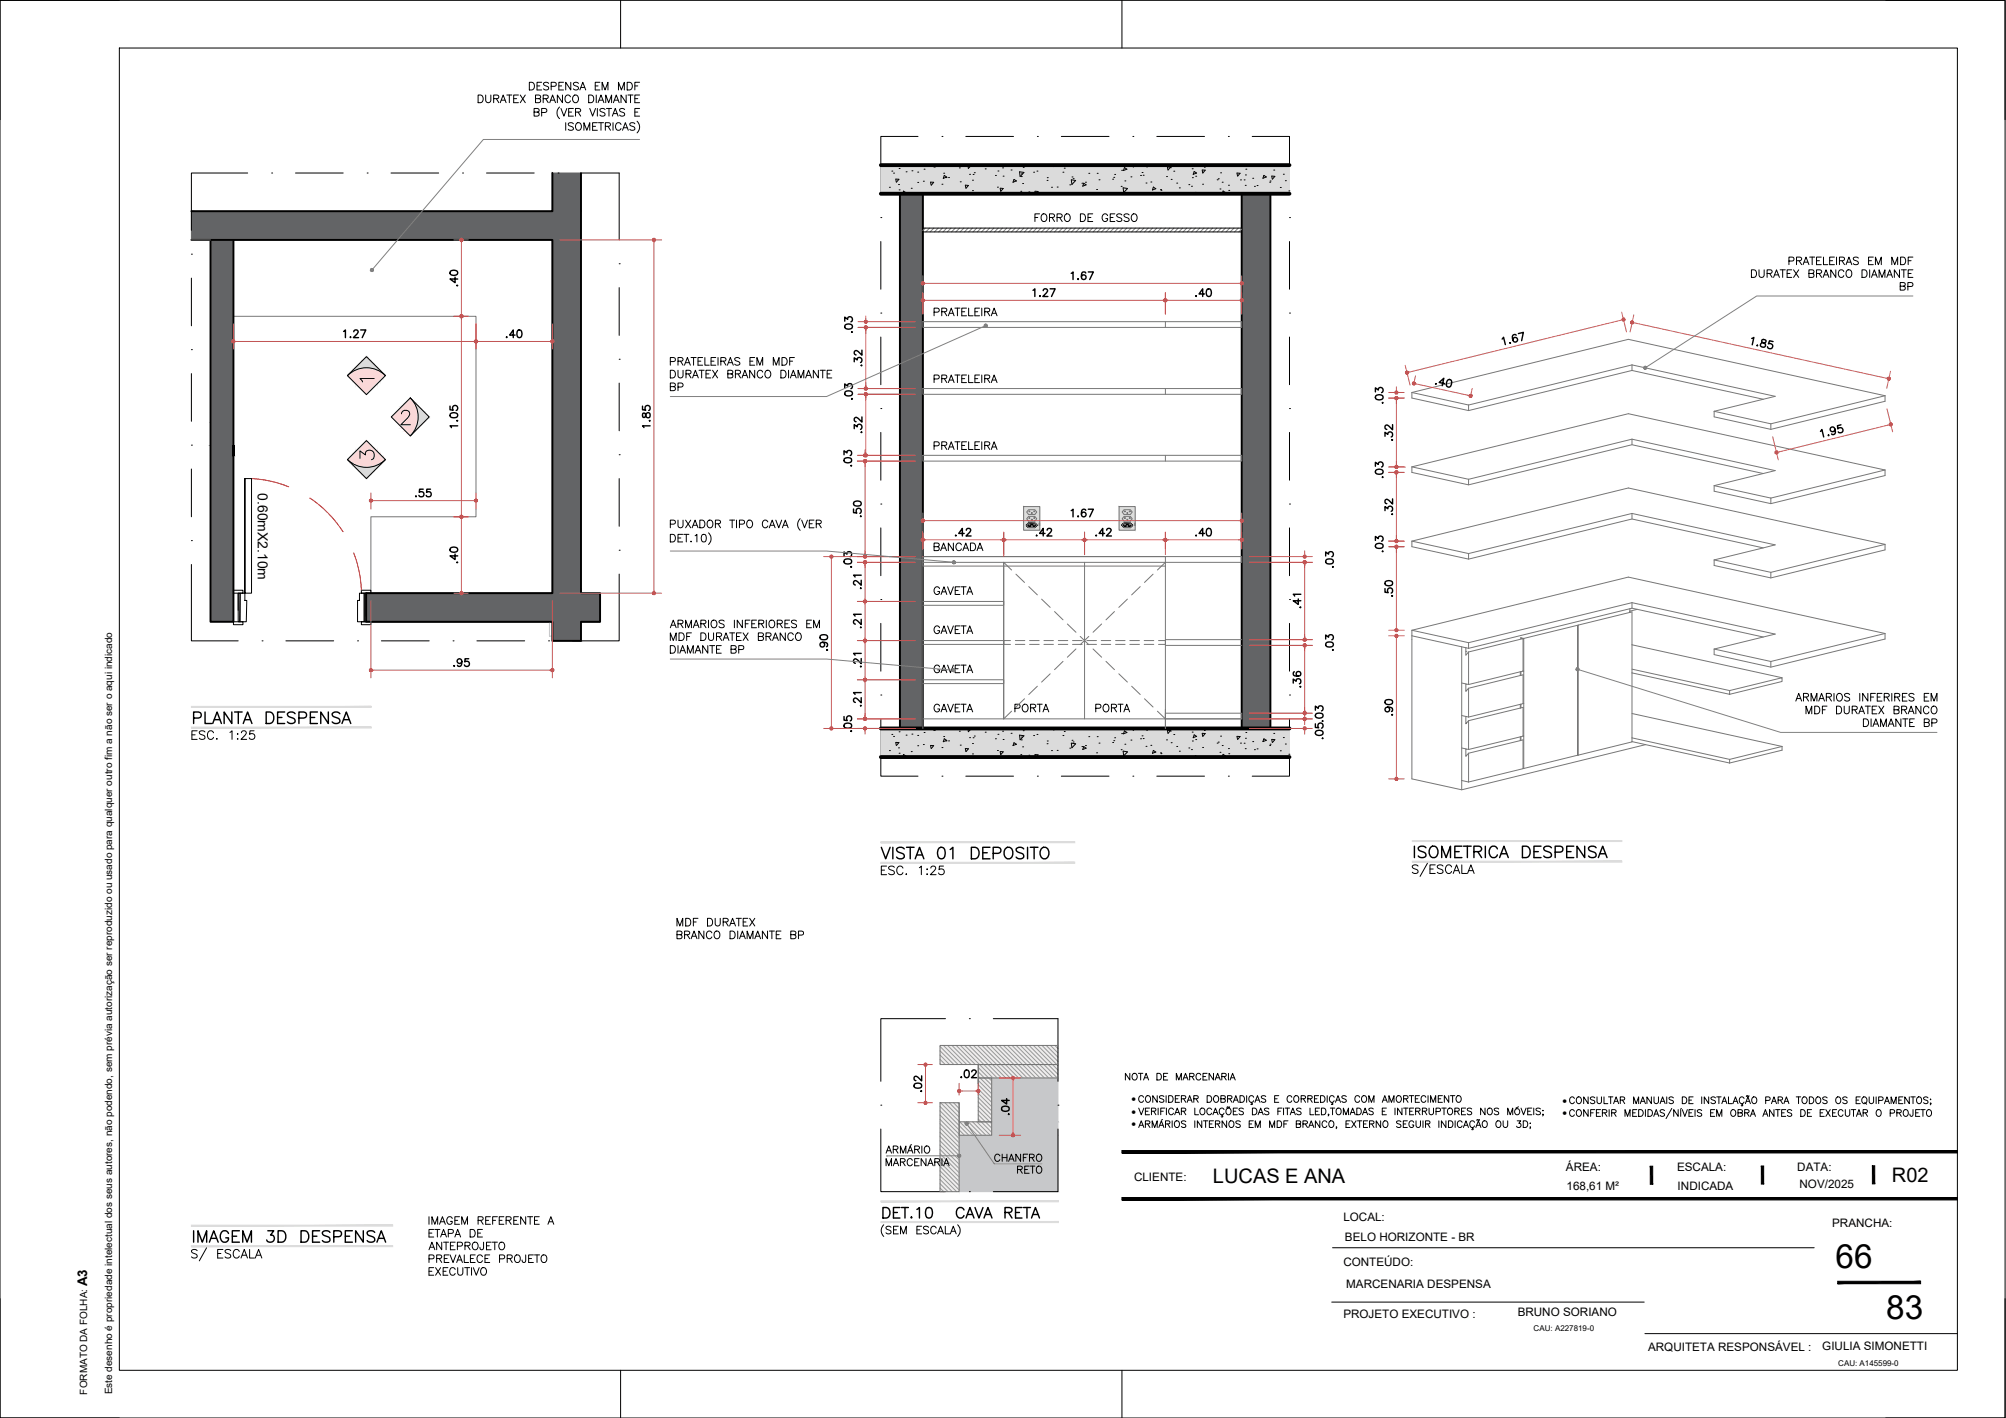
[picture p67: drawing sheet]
<svg xmlns="http://www.w3.org/2000/svg" width="420mm" height="297mm" viewBox="0 0 420 297" stroke-linecap="round" stroke-linejoin="round" font-family="sans-serif">
<defs><g id="words">
<g font-size="7">
<text x="384.5" y="265.6">66</text>
<text x="395.1" y="276.3">83</text>
</g>
<g font-size="5.7">
<text x="39.2" y="152.8">PLANTA DESPENSA</text>
<text x="294.9" y="181">ISOMETRICA DESPENSA</text>
<text x="39.2" y="261.4">IMAGEM 3D DESPENSA</text>
</g>
<g font-size="5.3">
<text x="183.4" y="181">VISTA 01 DEPOSITO</text>
<text x="183.8" y="256.5">DET.10 CAVA RETA</text>
</g>
<g font-size="4.9">
<text x="249.1" y="63.5">.40</text>
<text x="104.8" y="72">.40</text>
<text x="299.5" y="82.2">.40</text>
<text x="74.1" y="97.4">3</text>
<text x="181.3" y="109.4" transform="rotate(-90 181.3 109.4)">.50</text>
<text x="199" y="113.6">.42</text>
<text x="215.9" y="113.6">.42</text>
<text x="249.1" y="113.6">.40</text>
<text x="174.3" y="137.6" transform="rotate(-90 174.3 137.6)">.90</text>
<text x="273.4" y="145" transform="rotate(-90 273.4 145)">.36</text>
<text x="194" y="230" transform="rotate(-90 194 230)">.02</text>
<text x="212.4" y="234.6" transform="rotate(-90 212.4 234.6)">.04</text>
</g>
<text font-size="4.9" fill="#c85a5a" x="181.3" y="141.1" transform="rotate(-90 181.3 141.1)">.21</text>
<g font-size="4.4">
<text x="223.3" y="59.6">1.67</text>
<text x="96.7" y="61" transform="rotate(-90 96.7 61)">.40</text>
<text x="181.3" y="78" transform="rotate(-90 181.3 78)">.32</text>
<text x="96.7" y="90.7" transform="rotate(-90 96.7 90.7)">1.05</text>
<text x="136.9" y="90.7" transform="rotate(-90 136.9 90.7)">1.85</text>
<text x="181.3" y="91.7" transform="rotate(-90 181.3 91.7)">.32</text>
<text x="292.5" y="93.5" transform="rotate(-90 292.5 93.5)">.32</text>
<text x="85.7" y="105.1">.55</text>
<text x="223.3" y="109.4">1.67</text>
<text x="292.5" y="109" transform="rotate(-90 292.5 109)">.32</text>
<text x="96.7" y="119.2" transform="rotate(-90 96.7 119.2)">.40</text>
<text x="194.4" y="125.6">GAVETA</text>
<text x="292.5" y="126.3" transform="rotate(-90 292.5 126.3)">.50</text>
<text x="93.8" y="140.8">.95</text>
<text x="194.4" y="150.3">GAVETA</text>
<text x="228.2" y="150.3">PORTA</text>
<text x="292.5" y="151" transform="rotate(-90 292.5 151)">.90</text>
</g>
<text font-size="4.4" fill="#808080" x="194.4" y="116.4">BANCADA</text>
<text font-size="4.4" fill="#767676" x="211.3" y="150.3">PORTA</text>
<g font-size="4.2">
<text x="254.1" y="247.9">LUCAS E ANA</text>
<text x="396.3" y="247.7">R02</text>
</g>
<text font-size="3.5" x="74.1" y="81.1">1</text>
<text font-size="2.9" x="54" y="103.3" transform="rotate(90 54 103.3)">0.60mX2.10m</text>
<text font-size="2.8" x="18.3" y="269.4" transform="rotate(-90 18.3 269.4)">A3</text>
<g font-size="2.4">
<text x="328" y="245.3">ÁREA:</text>
<text x="351.3" y="245.3">ESCALA:</text>
<text x="376.4" y="245.3">DATA:</text>
<text x="237.5" y="247.3">CLIENTE:</text>
<text x="328.1" y="249.4">168,61 M²</text>
<text x="351.4" y="249.4">INDICADA</text>
<text x="376.9" y="248.9">NOV/2025</text>
<text x="281.4" y="255.9">LOCAL:</text>
<text x="383.8" y="257.1">PRANCHA:</text>
<text x="281.7" y="260">BELO HORIZONTE - BR</text>
<text x="281.4" y="265.1">CONTEÚDO:</text>
<text x="282" y="269.8">MARCENARIA DESPENSA</text>
<text x="317.9" y="275.7">BRUNO SORIANO</text>
<text x="281.4" y="276.1">PROJETO EXECUTIVO :</text>
<text x="345.2" y="283">ARQUITETA RESPONSÁVEL :</text>
<text x="381.7" y="282.9">GIULIA SIMONETTI</text>
</g>
<g font-size="2.1">
<text x="237" y="230.9">·</text>
<text x="237" y="233.5">·</text>
<text x="327.3" y="231.2">·</text>
<text x="327.3" y="233.9">·</text>
<text x="237" y="236.2">·</text>
<text x="18.3" y="292.1" transform="rotate(-90 18.3 292.1)">FORMATO DA FOLHA:</text>
<text x="23.5" y="292.1" transform="rotate(-90 23.5 292.1)">Este desenho é propriedade intelectual dos seus autores, não podendo, sem prévia autorização ser reproduzido ou usado para qualquer outro fim a não ser o aqui indicado</text>
</g>
<g font-size="1.7">
<text x="321.2" y="278.9">CAU: A227819-0</text>
<text x="385" y="286.1">CAU: A145599-0</text>
</g>
</g></defs>
<!-- layer: 04-BLO_mobiliario -->
<g fill="#636466" stroke="#636466" stroke-width=".21">
<path d="M115.7 36.2l6 8v-8zM115.7 36.2l6 8h-6z"/>
<path d="M40.1 44.2l81.6 6.1v-6.1zM40.1 44.2l81.6 6.1h-81.6z"/>
<path d="M115.7 50.3l6 74v-74zM115.7 50.3l6 74h-6z"/>
<path d="M76.7 124.3l49 5.9v-5.9zM76.7 124.3l49 5.9h-49z"/>
<path d="M77.7 130.2h48zM77.7 130.2h48z"/>
<path d="M115.7 130.2l6 4v-4zM115.7 130.2l6 4h-6z"/>
<path d="M44.1 50.3l4.8 38.2v-38.2zM44.1 50.3l4.8 38.2h-4.8z"/>
<path d="M44.1 88.5l4.8 4.9v-4.9zM44.1 88.5l4.8 4.9h-4.8z"/>
<path d="M44.1 93.4l4.8 2v-2zM44.1 93.4l4.8 2h-4.8z"/>
<path d="M44.1 95.4l4.8 34.8v-34.8zM44.1 95.4l4.8 34.8h-4.8z"/>
<path d="M188.5 40.6l4.8 76v-76zM188.5 40.6l4.8 76h-4.8z"/>
<path d="M260.1 40.6l6 112v-112zM260.1 40.6l6 112h-6z"/>
<path d="M188.5 116.6l4.8 36v-36zM188.5 116.6l4.8 36h-4.8z"/>
</g>
<g fill="none" stroke="#767676" stroke-width=".21">
<path d="M40.1 50.3h4M48.9 50.3h66.8v74h-38v-16h22v-42h-50.8zM193.3 67.4h66.8v1.2h-66.8zM244.1 67.4v1.2M341.8 76.4l30 6.6-12.8 3.2M341.8 76.4l-34.2 8.4M341.8 76.4v1.2M193.3 95.4h66.8v1.2h-66.8zM193.3 81.4h66.8v1.2h-66.8zM244.1 81.4v1.2M244.1 95.4v1.2M295.7 82.2v1.2l11.9 2.6 34.2-8.4 27.5 6"/>
<path d="M295.7 97.8v1.2l11.9 2.6 34.2-8.4 27.5 6M295.7 82.2l45.4-11.1 53.7 11.8M295.7 82.2l11.9 2.6M295.7 97.8l45.4-11.1 53.7 11.8M295.7 97.8l11.9 2.6M307.6 84.8v1.2M341.8 92l30 6.6-12.8 3.1M341.8 92v1.2M341.8 92l-34.2 8.4M359 86.2l11.9 2.6M370.9 88.8v1.1M394.8 82.9v1.2l-23.9 5.8-11.9-2.6v-1.1"/>
<path d="M394.8 98.5v1.1l-23.9 5.9-11.9-2.6v-1.2M394.8 82.9l-23.9 5.9M394.8 98.5l-23.9 5.8M193.3 116.6h66.8v1.2h-66.8zM193.3 117.8v.8h50.8M210.2 117.8v16.4h-16.9M210.2 117.8v32.8M210.2 117.8l1.7 1.6M227.2 117.8v32.8M244.1 117.8l-1.7 1.6M295.7 113.4v1.1l11.9 2.6 34.2-8.4 27.5 6.1M295.7 113.4l45.4-11.2 53.7 11.8"/>
<path d="M295.7 113.4l11.9 2.6M307.6 100.4v1.2M307.6 116v1.1M341.8 107.6l30 6.5-12.8 3.2M341.8 107.6v1.1M341.8 107.6l-34.2 8.4M359 117.3l11.9 2.6M359 101.7l11.9 2.6M370.9 104.3v1.2M370.9 119.9v1.2M394.8 114v1.2l-23.9 5.9-11.9-2.6v-1.2M394.8 114l-23.9 5.9"/>
<path d="M193.3 126h16.9v.8h-16.9M210.2 134.2v.8h-16.9M211.6 134.2h-1.4v.8h1.4M212.7 135h2M212.7 134.2h2M212.8 120.3l1.8 1.7M215.5 122.9l1.8 1.7M215.6 135h2.1M215.6 134.2h2.1M218.2 125.5l1.8 1.7M218.7 135h1.9M218.7 134.2h1.9"/>
<path d="M220.9 128.1l1.8 1.7M221.7 135h1.9M221.7 134.2h1.9M222.7 138.5l-1.8 1.8M223.6 130.7l1.8 1.7M224.6 135h2.1M224.6 134.2h2.1M225.4 135.9l-1.8 1.8M226.3 133.3l1.7 1.8M227.6 135h2.1M227.6 134.2h2.1M228 133.3l-1.7 1.8"/>
<path d="M228.9 135.9l1.8 1.8M230.7 135h1.9M230.7 134.2h1.9M230.7 130.7l-1.8 1.7M231.6 138.5l1.8 1.8M233.4 128.1l-1.8 1.7M233.7 135h1.9M233.7 134.2h1.9M236.1 125.5l-1.8 1.7M236.6 135h2.1M236.6 134.2h2.1M238.8 122.9l-1.8 1.7"/>
<path d="M239.6 135h2.1M239.6 134.2h2.1M241.5 120.3l-1.8 1.7M242.7 134.2h1.4v.8h-1.4M244.1 134h16M244.1 135.2h16M295.7 132v31.2l10.5 2.2 38.5-9.4M295.7 132l45.4-11.1 53.7 11.8M295.7 132l11.9 2.6M295.7 133.2l11.3 2.5M306.2 135.5v29.9M307 136.4h.1"/>
<path d="M307 135.7v1.5l.6-.6M307 135.7l.6 .1M307.6 134.6v1.2M307.6 136.6v6.8M319 133.8v6.7M319 133.8l-11.4 2.8M319.2 133.7l11.2-2.7v27.1M319.2 133.7h-.8l.6 .1M319.2 133.7v6.9M319.2 133.7l-.2 .2M330.6 130.9v27.3M330.6 130.9l-.2 .2"/>
<path d="M341.3 128.3l.5-.1v6.9M341.3 128.3l-10.7 2.6M341.4 127.5v.8M341.8 126.2l30 6.6-12.8 3.2M341.8 127.4l-34.2 8.4M341.8 127.4l27.5 6M341.8 135.1v5.9M341.8 126.2v1.2M341.8 126.2l-34.2 8.4M341.8 135.1l31.5 6.9M342.9 127.6l-1.5 .4-.1 .3M359 136l11.9 2.6"/>
<path d="M370.9 138.6v1.1M394.8 132.7v1.2l-23.9 5.8-11.9-2.6v-1.1M394.8 132.7l-23.9 5.9M193.3 150.6h50.8v2v-36h-50.8v36M193.3 142.4h16.9v.8h-16.9M217.3 143.7l-1.8 1.8M220 141.1l-1.8 1.8M234.3 141.1l1.8 1.8M237 143.7l1.8 1.8M239.7 146.4l1.8 1.7M242.4 149l1.7 1.6M244.1 148.6v2v-1.2h16v1.2h-16"/>
<path d="M244.1 150.6h16M306.2 156.7l.8 .2M306.2 149.9l.8 .2M306.2 143.1l.8 .2M307.6 143.4l-.6-.1v1.5l.6-.6M307.6 150.2l-.6-.1v1.5l.6-.6M307.6 157l-.6-.1v1.5l.6-.6M307.6 144.2v6M307.6 151v6M307.6 157.8v6M318.4 155.1l.6-.1v6l-11.4 2.8M318.4 148.3l.6-.1v6l-.4 .1"/>
<path d="M318.4 141.5l.6-.1v6l-.4 .1M318.4 140.7v.8M318.4 147.5v.8M318.4 154.4v.7M318.4 155.1l-10.8 2.7M318.4 141.5l-10.8 2.7M318.4 148.3l-10.8 2.7M318.6 154.3l-11 2.7M318.6 147.5l-11 2.7M318.6 140.7l-11 2.7M318.6 140.7v.8M318.6 147.5v.8"/>
<path d="M318.6 154.3v.8M319 154.1l.2 .1v6.8M319 147.3l.2 .1v6.8M319 140.5l.2 .1v6.8M319 140.5l-.4 .2M330.4 158.1l-11.2 2.9M330.4 158.1l.2 .1M341.8 155.3l20.5 4.5M341.8 141v13.6M341.8 154.6v.8l-11.2 2.8M341.8 140.2l20.5 4.5M341.8 141l20.5 4.4"/>
<path d="M341.8 149.5l31.5 6.9M341.8 154.6l20.5 4.5M362.3 144.7l11-2.7v.8l-11 2.6zM373.3 156.4l-11 2.7v.7M373.3 156.4v.7l-11 2.7M306.2 163.5l1.4 .3M319 161h.2M221.6 219h-24.7v4h24.7h-16.7v4v-4M196.9 231h4v18.6h-4zM200.9 231v4h6.8v2.8h-6.8v-2.8M204.9 225.8h2.8v9.2h-2.8zM204.9 225.8h16.7"/>
</g>
<path d="M115.1 130.2h.6v3.1h-.6z" fill="none" stroke="#c7c8ca" stroke-width=".21"/>
<!-- layer: 02-PRJ_parede -->
<path d="M115.7 36.2v8h-75.6M121.7 36.2v88.1h4v5.9h-4v4h-6v-4h-39v-5.9h39v-74h-75.6M44.1 50.3v79.9h4.8v-79.9M188.5 40.6v112M193.3 40.6v112M260.1 40.6v112M266.1 40.6v112" fill="none" stroke="#000" stroke-width=".4"/>
<!-- layer: 02-PRJ_esquadrias -->
<path d="M48.9 123.6h2v.7h-2zM48.9 130.2h2v.7h-2zM49.9 124.3h.4v5.9h-.4zM49.9 124.3v3.6M50.3 124.3h1v1.5h.4l-.1 4.4h-1.4zM75.3 124.3h1v5.9h-1.4v-4.4h.4zM75.7 123.6h2v.7h-2zM75.7 130.2h2v.7h-2zM76.3 124.3h.4v5.9h-.4zM76.7 124.3v4.8" fill="none" stroke="#000" stroke-width=".21"/>
<!-- layer: 01-EXI_construir -->
<path d="M52.7 100.3a23.9 23.9 0 0 1 7.8 1.7M64.9 104.3a24.1 24.1 0 0 1 6.9 7.1M74.1 115.8l.8 2.4a23.9 23.9 0 0 1 .8 5.4" fill="none" stroke="#f00" stroke-width=".21"/>
<path d="M51.3 100.3v24h1.4v-24h-1.4v24" fill="none" stroke="#000" stroke-width=".21"/>
<!-- layer: 02-PRJ_tracejado -->
<g fill="none" stroke="#000" stroke-width=".21">
<path d="M51.9 36.2h-11.8v12M56.9 36.2h.1M61.9 36.2h10M76.9 36.2h.1M81.9 36.2h10M96.9 36.2h.1M101.9 36.2h10M116.9 36.2h.1M121.9 36.2h7.8v14.1M192.3 28.6h-7.8v12M197.3 28.6h.1M202.3 28.6h10"/>
<path d="M217.3 28.6h.1M222.3 28.6h10M237.3 28.6h.1M242.3 28.6h10M257.3 28.6h.1M262.3 28.6h7.8v12M40.1 53.2h.1M40.1 58.3v9.9M129.7 55.3h.1M184.5 45.6h.1M184.5 50.6v10M270.1 45.6h.1"/>
<path d="M270.1 50.6v10M40.1 73.2h.1M40.1 78.3v10M129.7 75.3h.1M129.7 60.2v10.1M184.5 65.6h.1M184.5 70.6v10M270.1 65.6h.1M270.1 70.6v10M40.1 93.2h.1M40.1 98.2v10.1M129.7 95.3h.1"/>
<path d="M129.7 80.2v10M184.5 85.6h.1M184.5 90.6v10M270.1 85.6h.1M270.1 90.6v10M40.1 113.2h.1M40.1 118.2v16h9.8M129.7 115.3h.1M129.7 100.3v9.9M184.5 105.6h.1M184.5 110.6v10M270.1 105.6h.1"/>
<path d="M270.1 110.6v10M54.9 134.2h.1M59.9 134.2h10M74.9 134.2h.1M79.9 134.2h10M94.9 134.2h.1M99.9 134.2h10M114.9 134.2h.1M129.7 120.3v13.9h-9.8M184.5 125.6h.1M184.5 130.6v10M270.1 125.6h.1"/>
<path d="M270.1 130.6v10M184.5 150.6v12h7.8M184.5 145.6h.1M270.1 150.6v12h-7.8M197.3 162.6h.1M202.3 162.6h10M217.3 162.6h.1M222.3 162.6h10M237.3 162.6h.1M242.3 162.6h10M257.3 162.6h.1M198 213.4h-13.5v13.1"/>
<path d="M203 213.4h.1M208 213.4h13.6v13.1M184.5 231.5h.1M184.5 236.5v13.1h13.5M221.6 236.5v13.1h-13.6M221.6 231.5h.1M203 249.6h.1"/>
</g>
<!-- layer: ARQ-TEXTO -->
<g fill="#dcdcdc" stroke="#dcdcdc" stroke-width=".21">
<path d="M40.1 148v.2l37.6-.2zM40.1 148.2l37.6-.2v.2z"/>
<path d="M40.1 152.3v.2l37.6-.2zM40.1 152.5l37.6-.2v.2z"/>
<path d="M184.5 176.3v.2l40.6-.2zM184.5 176.5l40.6-.2v.2z"/>
<path d="M184.5 180.6v.3l40.6-.3zM184.5 180.9l40.6-.3v.3z"/>
<path d="M295.8 176.1v.2l43.9-.2zM295.8 176.3l43.9-.2v.2z"/>
<path d="M295.8 180.4v.2l43.9-.2zM295.8 180.6l43.9-.2v.2z"/>
<path d="M184.5 251.6v.2l37.2-.2zM184.5 251.8l37.2-.2v.2z"/>
<path d="M184.5 255.9v.2l37.2-.2zM184.5 256.1l37.2-.2v.2z"/>
<path d="M40.1 256.6v.2l42.2-.2zM40.1 256.8l42.2-.2v.2z"/>
<path d="M40.1 260.9v.3l42.2-.3zM40.1 261.2l42.2-.3v.3z"/>
</g>
<g fill="none" stroke="#000" stroke-width=".21">
<path d="M216.8 45.6h.6M217.7 44.8h-.9v1.6M218.2 45l.2-.1a.8 .8 0 0 1 .9 .5 .8 .8 0 0 1-.5 1 .82 .82 0 0 1-.7-.5 .82 .82 0 0 1 .1-.9zM219.8 45.6l.9-.1 .2-.4-.4-.3h-.7v1.6M220.3 45.6l.6 .8M221.4 45.6l.9-.1 .2-.4-.4-.3h-.7v1.6M221.9 45.6l.6 .8M223.1 45a.6 .6 0 0 1 .7-.2 .6 .6 0 0 1 .4 .6v.4a.61 .61 0 0 1-.7 .6 .61 .61 0 0 1-.6-.6zM226.3 44.8h.5a.86 .86 0 0 1 .6 .8 .86 .86 0 0 1-.6 .8h-.5zM227.9 45.6h.6M228.9 44.8h-1v1.6h1M232 45.2a.59 .59 0 0 0-.7-.4 .59 .59 0 0 0-.5 .6v.4a.57 .57 0 0 0 .6 .6 .57 .57 0 0 0 .6-.6h-.4"/>
<path d="M232.5 45.6h.6M233.5 44.8h-1v1.6h1M235 45a.61 .61 0 0 0-.6-.2 .61 .61 0 0 0-.5 .4l.2 .2 .7 .3 .2 .5a.71 .71 0 0 1-1.1 0M236.5 45a.61 .61 0 0 0-.6-.2 .61 .61 0 0 0-.5 .4l.2 .2 .7 .3 .2 .5a.71 .71 0 0 1-1.1 0M237.1 45a.58 .58 0 0 1 .7-.2 .58 .58 0 0 1 .4 .6v.4a.61 .61 0 0 1-.6 .6 .61 .61 0 0 1-.7-.6zM195.6 65.4l1-.1 .1-.2-.1-.4-.3-.2h-.7v1.7M195.6 79.4l1-.1 .1-.2-.1-.4-1-.1v1.5M197.3 65.3l.9-.1 .1-.2-.1-.3-.3-.2h-.6v1.7M197.3 79.3l.9-.1 .1-.2-.1-.3-.9-.1v1.5M197.8 65.3l.5 .9M197.8 79.3l.5 .8M198.6 66.2l.6-1.7 .6 1.7"/>
<path d="M198.9 65.6h.7M198.9 79.6h.7M200 64.5h1.1M200 78.6h1.1M200.5 64.5v1.7M200.5 78.6v1.5M201.4 65.3h.7M201.4 79.3h.7M202.4 64.5h-1v1.7h1M202.4 78.6h-1v1.5h1M202.9 64.5v1.7h.9M202.9 78.6v1.5h.9"/>
<path d="M204.2 65.3h.6M204.2 79.3h.6M205.2 64.5h-1v1.7h1M205.2 78.6h-1v1.5h1M205.6 64.5v1.7M205.6 78.6v1.5M206.2 65.3l1-.1 .1-.2-.1-.3-.3-.2h-.7v1.7M206.2 79.3l1-.1 .1-.2-.1-.3-1-.1v1.5M206.8 65.3l.5 .9M206.8 79.3l.5 .8M207.6 66.2l.6-1.7 .6 1.7M207.8 65.6h.8"/>
<path d="M207.8 79.6h.8M84.1 86.7l.3-.6 .8-.1a.74 .74 0 0 1 .5 1.1l-1.7 1.9h2M195.6 93.4l1-.1 .1-.2-.1-.4-1-.2v1.7M197.3 93.3l.9-.1 .1-.2-.1-.3-.9-.2v1.7M197.8 93.3l.5 .9M198.6 80.1l.6-1.5 .6 1.5M198.6 94.2l.6-1.7 .6 1.7M198.9 93.6h.7M200 92.5h1.1M200.5 92.5v1.7M201.4 93.3h.7M202.4 92.5h-1v1.7h1"/>
<path d="M202.9 92.5v1.7h.9M204.2 93.3h.6M205.2 92.5h-1v1.7h1M205.6 92.5v1.7M206.2 93.3l1-.1 .1-.2-.1-.3-1-.2v1.7M206.8 93.3l.5 .9M207.6 80.1l.6-1.5 .6 1.5M207.6 94.2l.6-1.7 .6 1.7M207.8 93.6h.8M196.8 131.5a.59 .59 0 0 0-.7-.4 .59 .59 0 0 0-.5 .6v.4a.57 .57 0 0 0 .6 .6 .57 .57 0 0 0 .6-.6h-.4M196.8 139.7a.59 .59 0 0 0-.7-.4 .59 .59 0 0 0-.5 .6v.4a.57 .57 0 0 0 .6 .6 .57 .57 0 0 0 .6-.6h-.4M197.1 132.7l.6-1.6 .6 1.6"/>
<path d="M197.3 132.2h.8M198.5 131.1l.6 1.6 .6-1.6M198.5 139.3l.6 1.6 .6-1.6M200.1 131.9h.6M201.1 131.1h-1v1.6h1M201.1 139.3h-1v1.6h1M201.3 131.1h1.1M201.3 139.3h1.1M201.8 131.1v1.6M201.8 139.3v1.6M202.5 132.7l.6-1.6 .6 1.6M202.7 132.2h.8"/>
<path d="M41.3 153.1h-1.1v1.8h1.1M42.9 153.3a.67 .67 0 0 0-.6-.2 .67 .67 0 0 0-.6 .4l.2 .3 .9 .3 .1 .5a.78 .78 0 0 1-1.2 0M44.7 153.5a.65 .65 0 0 0-.7-.4 .65 .65 0 0 0-.5 .7v.4a.65 .65 0 0 0 .5 .7 .65 .65 0 0 0 .7-.4M45.3 154.8h.2zM48.2 153.4l.4-.3v1.8M49.7 154.8h.2zM50.6 153.5l.3-.4 .6 .2a.55 .55 0 0 1-.2 .7l-.8 .9h1.2M53.2 153.1h-.8l-.1 .7a.63 .63 0 0 1 .9 0 .63 .63 0 0 1-.1 1 .63 .63 0 0 1-.9-.3M197.1 140.9l.6-1.6 .6 1.6M197.3 140.4h.8M200.1 140.1h.6M202.5 140.9l.6-1.6 .6 1.6"/>
<path d="M202.7 140.4h.8M141.8 194v-1.6l.6 1.6 .6-1.6v1.6M141.8 195.8l.9-.1 .2-.2-.1-.3-1-.2v1.6l1-.1 .1-.4-.4-.3M143.4 195.8l.9-.1 .2-.2-.1-.3-1-.2v1.6M143.6 192.4h.5a.86 .86 0 0 1 .6 .8 .86 .86 0 0 1-.6 .8h-.5zM143.9 195.8l.6 .8M144.8 196.6l.6-1.6 .6 1.6M145 196.1h.8M145.2 193.1h.6M146.2 192.4h-1v1.6M147.4 195v1.6l-1-1.6v1.6M148.2 192.4h.5a.86 .86 0 0 1 .6 .8 .86 .86 0 0 1-.6 .8h-.5z"/>
<path d="M149.1 195.4a.59 .59 0 0 0-.7-.4 .59 .59 0 0 0-.4 .7v.3a.59 .59 0 0 0 .4 .6 .59 .59 0 0 0 .7-.3M149.7 195.3l.2-.2a.8 .8 0 0 1 .9 .6 .8 .8 0 0 1-.5 .9 .82 .82 0 0 1-.7-.4 .82 .82 0 0 1 .1-.9zM149.8 192.4v1.1a.53 .53 0 0 0 .5 .5 .53 .53 0 0 0 .6-.5v-1.1M151.5 193.1h.9l.1-.3-.1-.3-.9-.1v1.6M152 193.1l.5 .9M152.8 194l.6-1.6 .7 1.6M152.9 195h.5a.86 .86 0 0 1 .6 .8 .86 .86 0 0 1-.6 .8h-.5zM153.1 193.4h.7M154.2 192.4h1.1M154.5 195v1.6M154.7 192.4v1.6M154.9 196.6l.6-1.6 .6 1.6"/>
<path d="M155.1 196.1h.8M155.7 193.1h.6M156.5 196.6v-1.6l.6 1.6 .6-1.6v1.6M156.6 192.4h-.9v1.6h.9M157 192.4l1.1 1.6M158.1 196.6l.6-1.6 .6 1.6M158.1 192.4l-1.1 1.6M158.3 196.1h.8M160.8 195v1.6l-1.1-1.6v1.6M161.1 195h1.1M161.7 195v1.6M162.6 195.8h.6"/>
<path d="M163.6 195h-1v1.6h1M165.6 195.8l.9-.1 .2-.2-.1-.3-1-.2v1.6l1-.1 .1-.4-.4-.3M167.2 195.9l.9-.1 .2-.2-.1-.4-1-.2v1.6M185.7 181.4h-1.1v1.8h1.1M187.3 181.7a.69 .69 0 0 0-1.2 .1l.2 .3 .9 .3 .1 .6a.8 .8 0 0 1-1.2 0M189.1 181.8a.67 .67 0 0 0-.7-.4 .67 .67 0 0 0-.6 .7 .75 .75 0 0 0 .3 1 .75 .75 0 0 0 .9-.1l.1-.2M189.7 183.1h.2zM192.6 181.8l.4-.4v1.8M194.1 183.1h.2zM195 181.8l.3-.4 .6 .2a.55 .55 0 0 1-.2 .8l-.8 .8h1.2M197.6 181.4h-.8l-.1 .8a.63 .63 0 0 1 .9 0 .63 .63 0 0 1-.1 .9 .63 .63 0 0 1-.9-.2M299 180.8l-1.6 2.8"/>
<path d="M190.9 239.8l-.3 .1M236.6 224.8v1.4l-.9-1.4v1.4M237.2 225.1a.66 .66 0 0 1 1 .1 .66 .66 0 0 1-.3 1 .67 .67 0 0 1-.8-.3 .67 .67 0 0 1 .1-.8zM238.4 224.8h1M238.5 232.1l.5 1.4 .6-1.4M238.5 236.2l.5-1.4 .6 1.4M238.7 235.7h.7M238.9 224.8v1.4M239.5 226.2l.6-1.4 .5 1.4M239.5 229.9a.52 .52 0 0 0-.6-.4 .52 .52 0 0 0-.4 .5v.4a.52 .52 0 0 0 .4 .5 .52 .52 0 0 0 .6-.3M239.7 225.8h.7M239.9 235.4h.8l.2-.4-.4-.2h-.6v1.4"/>
<path d="M239.9 232.8h.6M240.1 229.7l.1-.1a.66 .66 0 0 1 .8 .6 .66 .66 0 0 1-.8 .7l-.3-.5zM240.4 235.4l.5 .8M240.8 232.1h-.9v1.4h.9M241.2 232.8l.8-.1v-.5l-.8-.1v1.4M241.3 236.2v-1.4l.6 1.4 .5-1.4v1.4M241.6 232.8l.5 .7M242.3 224.8h.5a.75 .75 0 0 1 .5 .7 .75 .75 0 0 1-.5 .7h-.5zM242.4 229.5v1.4l-1-1.4v1.4M242.6 232.1v1.4M242.7 236.2l.5-1.4 .6 1.4M242.9 235.7h.7"/>
<path d="M243.1 232.8h.5M243.5 234.5l-.3 .1M243.7 225.5h.5M243.8 229.7l-.4-.2-.6 .2 .2 .3 .7 .4 .1 .3-.2 .2h-.4l-.4-.2M244 232.1h-.9v1.4M244.1 235.4h.8l.1-.5-.9-.1v1.4M244.2 229.5v1.4M244.3 232.1v1.4M244.6 224.8h-.9v1.4h.9M244.6 235.4l.4 .8M244.8 229.5h.4a.75 .75 0 0 1 .5 .7 .75 .75 0 0 1-.5 .7h-.4zM245.5 234.8v1.4"/>
<path d="M245.8 232.4a.53 .53 0 0 0-.6-.3 .53 .53 0 0 0-.4 .5v.4a.52 .52 0 0 0 .4 .5 .52 .52 0 0 0 .6-.3M246 233.5l.6-1.4 .5 1.4M246.1 235l.2-.1a.65 .65 0 0 1 .8 .6 .65 .65 0 0 1-.8 .6l-.3-.4zM246.2 230.2h.5M246.3 233.1h.6M246.4 226.2v-1.4l.5 1.4 .5-1.4v1.4M247 229.5h-.8v1.4h.8M247.4 230.2l.8-.1 .1-.5-.9-.1v1.4M247.4 232.8l.8-.1 .1-.5-.9-.1v1.4M247.8 226.2l.5-1.4 .5 1.4M247.9 230.2l.5 .7M247.9 232.8l.5 .7"/>
<path d="M248 225.8h.6M248.4 235l-.3-.2-.7 .2 .1 .3 .8 .4 .1 .3-.2 .1-.4 .1-.4-.2M248.6 230.9l.6-1.4 .5 1.4M248.8 230.4h.7M249.2 225.5h.8v-.5l-.8-.2v1.4M249.6 225.5l.5 .7M250 230.2l.8-.1 .1-.5-.9-.1v1.4M250.3 232.1v1.4h.7M250.3 234.8v1.4M250.5 230.2l.5 .7M251.4 232.3l.2-.1a.65 .65 0 0 1 .8 .6 .65 .65 0 0 1-.8 .7l-.3-.5zM251.5 225.2a.57 .57 0 0 0-.8-.3 .57 .57 0 0 0-.2 .8 .51 .51 0 0 0 .4 .5 .51 .51 0 0 0 .6-.3"/>
<path d="M251.7 234.8v1.4l-.9-1.4v1.4M252 225.5h.5M252.1 234.8h.9M252.5 234.8v1.4M252.8 224.8h-.8v1.4h.8M252.8 229.5h.5a.73 .73 0 0 1 .5 .7 .73 .73 0 0 1-.5 .7h-.5zM253.3 235.4h.6M253.8 232.4a.53 .53 0 0 0-.6-.3 .53 .53 0 0 0-.4 .5v.4a.52 .52 0 0 0 .4 .5 .52 .52 0 0 0 .6-.3M254 233.5l.6-1.4 .5 1.4M254.2 224.8v1.4l-1-1.4v1.4M254.2 234.8h-.9v1.4h.9M254.3 233.1h.6"/>
<path d="M254.3 229.7l.1-.1a.66 .66 0 0 1 .9 .6 .66 .66 0 0 1-.9 .7l-.2-.5zM254.5 226.2l.5-1.4 .6 1.4M254.6 235.4h.8v-.5l-.8-.1v1.4M254.7 225.8h.7M255 235.4l.5 .8M255.7 230.2l.8-.1 .1-.5-.9-.1v1.4l.9-.1v-.4l-.3-.2M255.9 225.5h.8l.1-.5-.9-.2v1.4M255.9 233.5l.2 .4h-.3M256.4 232.4a.51 .51 0 0 0-.6-.3 .51 .51 0 0 0-.4 .5v.4a.51 .51 0 0 0 .4 .5 .51 .51 0 0 0 .6-.3M256.4 225.5l.4 .7M256.9 232.3l.1-.1a.66 .66 0 0 1 .9 .6 .66 .66 0 0 1-.9 .7l-.2-.5zM256.9 234.8v1.4l-.9-1.4v1.4"/>
<path d="M257.1 230.2l.8-.1 .1-.5-.9-.1v1.4M257.3 224.8v1.4M257.5 232l-.4-.1-.1 .1M257.5 235l.1-.1a.66 .66 0 0 1 .9 .6 .66 .66 0 0 1-.9 .6l-.2-.4zM257.6 231.8l-.1 .2M257.6 230.2l.4 .7M257.6 226.2l.6-1.4 .5 1.4M257.9 225.8h.6M258.3 230.9l.5-1.4 .6 1.4M258.3 232.8h.5M258.5 230.4h.7M259.2 232.1h-.9v1.4h.9"/>
<path d="M259.7 229.5h.5a.75 .75 0 0 1 .5 .7 .75 .75 0 0 1-.5 .7h-.5zM259.8 235l-.4-.2-.6 .2 .2 .3 .7 .4 .1 .3-.1 .1-.5 .1-.4-.2M260.4 232.3l-.3-.2-.6 .2 .2 .3 .7 .4v.3l-.1 .2h-.5l-.3-.2M261.1 229.5v1.4M261.6 235.4h.6M262.1 230.9l.2 .4h-.3M262.3 232.1h.5a.75 .75 0 0 1 .5 .7 .75 .75 0 0 1-.5 .7h-.5zM262.5 234.8h-.9v1.4h.9M262.6 229.9a.51 .51 0 0 0-.6-.4 .51 .51 0 0 0-.4 .5v.4a.51 .51 0 0 0 .4 .5 .51 .51 0 0 0 .6-.3M262.8 230.9l.6-1.4 .5 1.4M262.9 236.2v-1.4l.5 1.4 .6-1.4v1.4M263 230.4h.7"/>
<path d="M263.5 233.5l.6-1.4 .5 1.4M263.7 233.1h.7M265.1 229.7l-.3-.2-.6 .2 .1 .3 .7 .4 .1 .3-.1 .2h-.5l-.3-.2M265.8 232.3l-.3-.2-.7 .2 .1 .3 .8 .4 .1 .3-.2 .2h-.4l-.4-.2M265.9 236.2v-1.4l.5 1.4 .6-1.4v1.4M267 230.2h.5M267.5 234.8h.5a.75 .75 0 0 1 .5 .7 .75 .75 0 0 1-.5 .7h-.5zM267.7 232.8h.5M267.8 229.5h-.8v1.4h.8M268.5 232.1h-.8v1.4M268.8 232.1v1.4M268.9 235.4h.6"/>
<path d="M269.2 232.1h.9M269.6 232.1v1.4M269.8 234.8h-.9v1.4M270.2 233.5l.6-1.4 .5 1.4M270.4 233.1h.7M270.6 229.9a.51 .51 0 0 0-.6-.4 .51 .51 0 0 0-.4 .5v.4a.51 .51 0 0 0 .4 .5 .51 .51 0 0 0 .6-.3M271.1 229.7l.2-.1a.65 .65 0 0 1 .8 .6 .65 .65 0 0 1-.8 .7l-.3-.5zM271.5 235.4h.8l.1-.5-.9-.1v1.4l.8-.1 .1-.4-.3-.3M272.5 230.2l.8-.1 .2-.3-.4-.3h-.6v1.4M272.5 232.3l-.3-.2-.6 .2 .1 .3 .7 .3 .1 .4-.3 .2-.6-.2M272.9 235.4h.8l.2-.4-.4-.2h-.6v1.4M273 230.2l.5 .7"/>
<path d="M273.4 235.4l.5 .8M273.9 230.2l.8-.1 .1-.2v-.3l-.9-.1v1.4M274.1 236.2l.5-1.4 .6 1.4M274.3 235.7h.7M274.4 232.1v1.4h.8M274.4 230.2l.4 .7M275.3 230.2h.5M275.5 232.8h.5M276.2 229.5h-.9v1.4h.9M276.4 232.1h-.9v1.4h.9M276.4 234.8v1.4l-.9-1.4v1.4M276.6 229.5h.5a.75 .75 0 0 1 .4 .7 .75 .75 0 0 1-.4 .7h-.5z"/>
<path d="M276.8 232.1h.4a.75 .75 0 0 1 .5 .7 .75 .75 0 0 1-.5 .7h-.4zM277.9 235.1a.53 .53 0 0 0-.6-.3 .53 .53 0 0 0-.4 .5v.4a.52 .52 0 0 0 .4 .5 .52 .52 0 0 0 .6-.4M278 229.5v1.4M278.3 233.5h-.1h.1l-.1 .3M278.6 234.9a.66 .66 0 0 1 .8 .6 .66 .66 0 0 1-.8 .6l-.3-.4 .1-.6zM278.6 232.1h1M279 230.9l.2 .4h-.4M279.1 232.1v1.4M279.4 229.9a.51 .51 0 0 0-.5-.4 .51 .51 0 0 0-.5 .5v.4a.51 .51 0 0 0 .5 .5 .51 .51 0 0 0 .5-.3M279.7 230.9l.5-1.4 .6 1.4M279.9 230.4h.7M280 232.3l.1-.1a.65 .65 0 0 1 .8 .6 .65 .65 0 0 1-.8 .7l-.3-.5z"/>
<path d="M280 236.1h-.2h.2l-.2 .3M281.4 233.5v-1.4l.5 1.4 .5-1.4v1.4M281.9 235.4h.5M282 229.7l-.4-.2-.5 .2 .1 .3 .8 .5v.2l-.4 .2-.5-.2M282.8 233.5l.5-1.4 .5 1.4M282.8 234.8h-.9v1.4h.9M283 233.1h.7M283.1 234.8l.9 1.4M284 234.8l-.9 1.4M284.2 232.1h.4a.75 .75 0 0 1 .5 .7 .75 .75 0 0 1-.5 .7h-.4zM284.3 234.8h.9M284.8 229.9a.51 .51 0 0 0-.6-.4 .51 .51 0 0 0-.4 .5v.4a.51 .51 0 0 0 .4 .5 .51 .51 0 0 0 .6-.3"/>
<path d="M284.8 234.8v1.4M285.3 229.7l.2-.1a.65 .65 0 0 1 .8 .6 .65 .65 0 0 1-.8 .7l-.3-.5zM285.4 233.5l.5-1.4 .5 1.4M285.6 233.1h.6M285.6 235.4h.5M286.4 234.8h-.8v1.4h.8M286.7 230.9v-1.4l.6 1.4 .5-1.4v1.4M286.9 235.4h.7l.2-.2-.1-.3-.8-.1v1.4M287.3 235.4l.5 .8M287.6 232.3l-.3-.2-.6 .2 .2 .3 .7 .4v.3l-.1 .2h-.5l-.3-.2M289.2 234.8v1.4l-1-1.4v1.4M289.5 230.9l.5-1.4 .6 1.4"/>
<path d="M289.5 232.8h.5M289.7 230.4h.7M289.8 235l.1-.1a.65 .65 0 0 1 .8 .6 .65 .65 0 0 1-.8 .6l-.3-.4zM290.4 232.1h-.9v1.4h.9M290.9 230.9v-1.4l.5 1.4 .6-1.4v1.4M292.2 232.1v1.4M292.6 229.7l.1-.1a.66 .66 0 0 1 .8 .6 .66 .66 0 0 1-.8 .7l-.3-.5zM293.4 235l-.3-.2-.6 .2 .2 .3 .7 .4v.3l-.1 .1-.5 .1-.3-.2M293.6 232.1v1.4l-.9-1.4v1.4M293.9 235.4h.5M294 230.2l.8-.1 .1-.2v-.3l-.9-.1v1.4M294 232.1h.9"/>
<path d="M294.4 230.2l.5 .7M294.4 232.1v1.4M294.8 234.8h-.9v1.4h.9M295.2 229.5h.9M295.3 232.8h.5M295.6 229.5v1.4M296.1 232.1h-.8v1.4h.8M296.1 235.1a.51 .51 0 0 0-.6-.3 .51 .51 0 0 0-.4 .5v.4a.5 .5 0 0 0 .5 .5 .5 .5 0 0 0 .5-.5h-.3M296.4 230.2h.6M296.5 232.8l.8-.1 .1-.5-.9-.1v1.4M296.6 234.8v1l.4 .4 .3-.1 .2-.3v-1M297 232.8l.4 .7"/>
<path d="M297.3 229.5h-.9v1.4h.9M297.9 232.8l.8-.1 .2-.3-.4-.3h-.6v1.4M298 234.8v1.4M298.4 232.8l.5 .7M298.6 235.4h.8v-.5l-.8-.1v1.4M298.6 229.9a.51 .51 0 0 0-.5-.4 .51 .51 0 0 0-.5 .5v.4a.51 .51 0 0 0 .5 .5 .51 .51 0 0 0 .5-.3M299 235.4l.5 .8M299.1 229.5v1.4M299.3 232.1v1l.2 .4h.2l.5-.2v-1.2M299.6 230.9v-1.4l.6 1.4 .5-1.4v1.4M300.8 232.8h.8v-.6l-.8-.1v1.4M301.2 230.2h.6"/>
<path d="M301.4 234.8v1.4M302 232.1h.9M302.1 229.5h-.9v1.4h.9M302.5 232.1v1.4M302.9 234.8v1.4l-1-1.4v1.4M303.3 232.3l.1-.1a.66 .66 0 0 1 .9 .6 .66 .66 0 0 1-.9 .7l-.2-.5zM303.4 234.8h.4a.75 .75 0 0 1 .5 .7 .75 .75 0 0 1-.5 .7h-.4zM303.4 229.5v1.4l-.9-1.4v1.4M303.8 229.5h.9M304.2 229.5v1.4M304.7 232.8l.8-.1 .1-.5-.9-.1v1.4M304.8 234.8v1.4"/>
<path d="M305.1 229.7l.1-.1a.66 .66 0 0 1 .9 .6 .66 .66 0 0 1-.9 .7l-.2-.5zM305.2 232.8l.4 .7M306.1 232.8h.5M306.2 235.1a.51 .51 0 0 0-.5-.3 .51 .51 0 0 0-.5 .5v.4a.51 .51 0 0 0 .5 .5 .51 .51 0 0 0 .5-.4M306.5 236.2l.5-1.4 .6 1.4M306.7 235.7h.7M307 232.1h-.9v1.4h.9M308.3 232.3l-.4-.2-.6 .2 .1 .3 .7 .3 .2 .2v.2l-.4 .2-.6-.2M308.4 236.2l.2 .4h-.3M308.8 235.1a.51 .51 0 0 0-.5-.3 .51 .51 0 0 0-.5 .5v.4a.51 .51 0 0 0 .5 .5 .51 .51 0 0 0 .5-.4M309.1 236.2l.5-1.4 .6 1.4M309.3 235.7h.7"/>
<path d="M309.4 234.6l-.1 .1M309.9 234.5l-.2 .2-.3-.1M310.6 235l.1-.1a.66 .66 0 0 1 .8 .6 .66 .66 0 0 1-.8 .6l-.2-.4zM311 232.1v1.4l-.9-1.4v1.4M311.6 232.3l.2-.1a.65 .65 0 0 1 .8 .6 .65 .65 0 0 1-.8 .7l-.3-.5zM313.4 235l.2-.1a.65 .65 0 0 1 .8 .6 .65 .65 0 0 1-.8 .6l-.3-.4zM313.9 232.3l-.3-.2-.6 .2v.3l.8 .4 .1 .3-.1 .2h-.5l-.3-.2M314.8 234.8v1l.4 .4 .4-.1 .2-.3v-1M315.8 233.5v-1.4l.5 1.4 .5-1.4v1.4M317.8 234.8h.7l-.4 .5a.46 .46 0 0 1 .4 .8 .46 .46 0 0 1-.9-.2M318.1 231.8l-.6 .3M318.6 232.1l.5 1.4 .5-1.4"/>
<path d="M319 234.8h.5a.75 .75 0 0 1 .5 .7 .75 .75 0 0 1-.5 .7h-.5zM320 232.8h.5M320.4 235.3h.2zM320.6 236.1h-.2h.2l-.2 .3M320.8 232.1h-.8v1.4h.8M321.2 232.1v1.4M322.6 232.3l-.3-.2-.6 .2 .1 .3 .8 .4v.3l-.1 .2h-.4l-.4-.2M323.1 232.6h.1zM323.2 233.5h-.1h.1l-.1 .3M329.8 230.1a.57 .57 0 0 0-.8-.3 .57 .57 0 0 0-.2 .8 .51 .51 0 0 0 .4 .6 .51 .51 0 0 0 .6-.3M329.8 232.8a.57 .57 0 0 0-.8-.3 .57 .57 0 0 0-.2 .8 .51 .51 0 0 0 .4 .6 .51 .51 0 0 0 .6-.4M330.3 230a.66 .66 0 0 1 1 .2 .66 .66 0 0 1-.3 .9 .67 .67 0 0 1-.8-.3 .67 .67 0 0 1 .1-.8z"/>
<path d="M330.3 232.6a.66 .66 0 0 1 1 .2 .66 .66 0 0 1-.3 1 .67 .67 0 0 1-.8-.3 .67 .67 0 0 1 .1-.9zM332.6 229.8v1.4l-.9-1.4v1.4M332.6 232.4v1.5l-.9-1.5v1.5M333.2 233.1h.5M334 230a.46 .46 0 0 0-.5-.2 .46 .46 0 0 0-.3 .4l.7 .4 .1 .4a.59 .59 0 0 1-.9 0M334 232.4h-.8v1.5M334.4 233.1h.5M334.5 229.8v1l.4 .4 .5-.2v-1.2M335.2 232.4h-.8v1.5h.8M335.6 233.1h.8l.2-.4-.4-.3h-.6v1.5M336 229.8v1.4h.8M336.1 233.1l.5 .8"/>
<path d="M336.9 229.8h.9M337 232.4v1.5M337.4 229.8v1.4M337.6 233.1h.8v-.5l-.8-.2v1.5M338 231.2l.5-1.4 .5 1.4M338 233.1l.5 .8M338.2 230.7h.6M339.4 230.4h.8v-.5l-.8-.1v1.4M339.8 230.4l.5 .8M340.4 233.9v-1.5l.5 1.5 .5-1.5v1.5M342 233.1h.5M342.2 231.2v-1.4l.5 1.4 .5-1.4v1.4"/>
<path d="M342.8 232.4h-.8v1.5h.8M343.2 232.4h.5a.76 .76 0 0 1 .5 .7 .76 .76 0 0 1-.5 .8h-.5zM343.6 231.2l.5-1.4 .5 1.4M343.8 230.7h.6M344.6 232.4v1.5M345.2 232.4h.4a.76 .76 0 0 1 .5 .7 .76 .76 0 0 1-.5 .8h-.4zM345.9 229.8v1.4l-.9-1.4v1.4M346.4 233.9l.5-1.5 .5 1.5M346.4 229.8v1l.4 .4 .5-.2 .1-1.2M346.6 233.4h.6M347.7 231.2l.5-1.4 .6 1.4M347.9 230.7h.7"/>
<path d="M348.6 232.6a.51 .51 0 0 0-.5-.2 .51 .51 0 0 0-.4 .4l.1 .2 .7 .2 .1 .4a.59 .59 0 0 1-.9 0M349.1 229.8v1.4M350.2 232.2l-1.2 2.1M350.5 230a.51 .51 0 0 0-.5-.3 .51 .51 0 0 0-.4 .4l.1 .2 .7 .3 .1 .4a.59 .59 0 0 1-.9 0M351.5 232.4v1.5l-.9-1.5v1.5M352 232.4v1.5M352.2 232.2l-.2 .1M352.4 229.8h.4a.76 .76 0 0 1 .5 .7 .76 .76 0 0 1-.5 .7h-.4zM352.4 232.4l.5 1.5 .5-1.5M353.8 230.4h.5M353.8 233.1h.5M354.6 229.8h-.8v1.4h.8"/>
<path d="M354.6 232.4h-.8v1.5h.8M355 232.4v1.5M356.4 232.6a.46 .46 0 0 0-.5-.2 .46 .46 0 0 0-.3 .5l.7 .3 .1 .4a.59 .59 0 0 1-.9 0M356.4 229.8v1.4M357.9 229.8v1.4l-.9-1.4v1.4M358.3 233.1h.5M359.2 232.4h-.9v1.5h.9M359.3 230a.53 .53 0 0 0-.5-.3 .53 .53 0 0 0-.4 .4l.1 .2 .7 .3 .1 .4a.61 .61 0 0 1-.9 0M359.6 233.9v-1.5l.5 1.5 .5-1.5v1.5M359.6 229.8h.9M360 229.8v1.4M360.6 231.2l.6-1.4 .5 1.4"/>
<path d="M360.8 230.7h.7M362 229.8v1.4h.8M362.6 232.6a.64 .64 0 0 1 .9 .1 .64 .64 0 0 1-.1 .9 .64 .64 0 0 1-.9-.1 .64 .64 0 0 1 .1-.9zM363 231.2l.5-1.4 .5 1.4M363.2 230.7h.6M364 233.1h.8l.1-.5-.9-.2v1.5l.9-.2 .1-.3-.4-.3M364.8 231.2l.2 .4h-.3M365.3 230.1a.57 .57 0 0 0-.8-.3 .57 .57 0 0 0-.2 .8 .51 .51 0 0 0 .4 .6 .51 .51 0 0 0 .6-.3M365.4 233.1h.8l.1-.5-.9-.2v1.5M365.6 231.2l.5-1.4 .5 1.4M365.8 230.7h.6M365.8 229.6v.1"/>
<path d="M365.8 229.6h.3M365.9 233.1l.5 .8M366.3 229.5l-.2 .1M366.6 233.9l.6-1.5 .5 1.5M366.8 233.4h.7M367 230a.64 .64 0 0 1 .9 .1 .64 .64 0 0 1-.1 .9 .64 .64 0 0 1-.9-.1 .64 .64 0 0 1 .1-.9zM369.2 233.9l.6-1.5 .5 1.5M369.4 233.4h.7M369.8 230.5l.8-.1 .1-.5-.9-.1v1.4M371 231.2l.6-1.4 .5 1.4M371.2 230.7h.7M371.6 232.4v1.5l-1-1.5v1.5"/>
<path d="M371.9 232.4h.9M372.4 232.4v1.5M372.4 230.4h.8l.1-.5-.9-.1v1.4M372.9 230.4l.5 .8M373.2 233.1h.5M373.6 231.2l.6-1.4 .5 1.4M373.8 230.7h.7M374 232.4h-.8v1.5h.8M375.3 232.6a.52 .52 0 0 0-.5-.2 .52 .52 0 0 0-.4 .4l.1 .2 .7 .2 .1 .4a.59 .59 0 0 1-.9 0M376.2 229.8h1M376.7 229.8v1.4M377.2 232.4h.4a.76 .76 0 0 1 .5 .7 .76 .76 0 0 1-.5 .8h-.4z"/>
<path d="M377.5 230a.66 .66 0 0 1 1 .2 .66 .66 0 0 1-.3 .9 .67 .67 0 0 1-.8-.3 .67 .67 0 0 1 .1-.8zM378.6 233.1h.5M379 229.8h.4a.76 .76 0 0 1 .5 .7 .76 .76 0 0 1-.5 .7h-.4zM379.4 232.4h-.8v1.5h.8M380.4 230a.64 .64 0 0 1 .9 .1 .64 .64 0 0 1-.1 .9 .64 .64 0 0 1-.9-.1 .64 .64 0 0 1 .1-.9zM381.2 233.1h.6M382.1 232.4h-.9v1.5h.9M382.4 232.4l.9 1.5M382.7 230a.46 .46 0 0 0-.5-.2 .46 .46 0 0 0-.4 .4l.8 .4 .1 .4a.59 .59 0 0 1-.9 0M383.3 232.4l-.9 1.5M383.8 233.1h.6M384.6 230a.64 .64 0 0 1 .9 .1 .64 .64 0 0 1-.1 .9 .64 .64 0 0 1-.9-.1 .64 .64 0 0 1 .1-.9z"/>
<path d="M384.7 232.4h-.9v1.5h.9M386 232.8a.57 .57 0 0 0-.8-.3 .57 .57 0 0 0-.2 .8 .51 .51 0 0 0 .4 .6 .51 .51 0 0 0 .6-.4M386.5 232.4v1.1l.4 .4 .3-.1 .2-.3v-1.1M386.9 230a.52 .52 0 0 0-.5-.2 .52 .52 0 0 0-.4 .3l.1 .2 .7 .3 .1 .4a.59 .59 0 0 1-.9 0M387.8 232.4h.9M388.2 232.4v1.5M388.8 230.4h.5M388.8 233.9l.6-1.5 .5 1.5M389 233.4h.7M389.6 229.8h-.8v1.4h.8M390.1 230a.65 .65 0 0 1 1 .2 .65 .65 0 0 1-.3 .9 .66 .66 0 0 1-.8-.3 .66 .66 0 0 1 .1-.8zM390.2 233.1h.8l.1-.5-.9-.2v1.5"/>
<path d="M390.6 230.9l.4 .4M390.7 233.1l.5 .8M391.5 229.8v1l.4 .4 .5-.2v-1.2M393 229.8v1.4M393.1 232.6a.64 .64 0 0 1 .9 .1 .64 .64 0 0 1-.1 .9 .64 .64 0 0 1-.9-.1 .64 .64 0 0 1 .1-.9zM393.5 230.5l.8-.1 .1-.5-.9-.1v1.4M394.7 231.2l.5-1.4 .6 1.4M394.9 230.7h.7M395.9 233.2l.8-.1 .1-.2v-.3l-.9-.2v1.5M396.1 231.2v-1.4l.5 1.4 .6-1.4v1.4M397.3 233.1h.8l.1-.5-.9-.2v1.5M397.7 230.4h.5"/>
<path d="M397.8 233.1l.4 .8M398.6 229.8h-.9v1.4h.9M398.8 232.6a.64 .64 0 0 1 .9 .1 .64 .64 0 0 1-.1 .9 .64 .64 0 0 1-.9-.1 .64 .64 0 0 1 .1-.9zM399.9 229.8v1.4l-1-1.4v1.4M400.2 229.8h1M400.7 232.4l-.1 1.3-.3 .2-.3-.5M400.7 229.8v1.4M401.2 233.1h.6M401.6 230a.64 .64 0 0 1 .9 .1 .64 .64 0 0 1-.1 .9 .64 .64 0 0 1-.9-.1 .64 .64 0 0 1 .1-.9zM402.1 232.4h-.9v1.5h.9M402.3 232.4h.9M402.8 232.4v1.5"/>
<path d="M403.6 232.6a.64 .64 0 0 1 .9 .1 .64 .64 0 0 1-.1 .9 .64 .64 0 0 1-.9-.1 .64 .64 0 0 1 .1-.9zM403.8 230a.52 .52 0 0 0-.5-.2 .52 .52 0 0 0-.4 .3l.1 .2 .7 .3 .1 .4a.59 .59 0 0 1-.9 0M404.3 230.3h.1zM404.4 231.1h-.1h.1l-.1 .3M89.9 254.9v1.6M89.9 258.3h.6M90.5 256.5v-1.6l.6 1.6 .6-1.6v1.6M90.8 257.5h-.9v1.6h.9M91.1 257.5h1M91.6 257.5v1.6M92.1 256.5l.6-1.6 .6 1.6M92.3 259.1l.6-1.6 .6 1.6"/>
<path d="M92.3 255.9h.7M92.5 258.6h.8M93.9 258.4l.9-.1 .2-.2-.1-.4-1-.2v1.6M94.7 255.3a.59 .59 0 0 0-.6-.4 .59 .59 0 0 0-.5 .6v.3a.57 .57 0 0 0 .5 .7 .57 .57 0 0 0 .6-.7h-.4M95.3 259.1l.6-1.6 .6 1.6M95.3 255.6h.6M95.5 258.6h.7M96.2 254.9h-.9v1.6h.9M96.7 256.5v-1.6l.6 1.6 .6-1.6v1.6M98.5 257.5h.5a.85 .85 0 0 1 .5 .8 .85 .85 0 0 1-.5 .8h-.5zM100.1 258.3h.6M100.1 255.6h.9l.2-.3-.1-.3-1-.1v1.6"/>
<path d="M100.7 255.6l.5 .9M101 257.5h-.9v1.6h.9M101.7 255.6h.6M102.7 254.9h-1v1.6h1M103.2 255.6h.6M104.2 254.9h-1v1.6M104.6 255.6h.6M105.5 254.9h-.9v1.6h.9M106 255.6h.9l.2-.3-.1-.3-1-.1v1.6M106.5 255.6l.6 .9M107.6 255.6h.6M108.6 254.9h-1v1.6h1"/>
<path d="M110.1 254.9v1.6l-1-1.6v1.6M110.5 254.9h1.1M111 254.9v1.6M112 255.6h.6M112.9 254.9h-.9v1.6h.9M114.8 256.5l.6-1.6 .6 1.6M115 255.9h.8M185.1 256.6a1.65 1.65 0 0 0 0 2.4M185.6 241.6l.6-1.5 .5 1.5M185.6 244.2v-1.5l.6 1.5 .5-1.5v1.5M185.8 241.1h.7M186.6 257.1a.59 .59 0 0 0-.5-.3 .59 .59 0 0 0-.5 .4l.1 .3 .8 .3 .1 .4a.69 .69 0 0 1-1 0"/>
<path d="M187.1 240.8l.8-.1 .2-.2-.1-.3-.9-.1v1.5M187.1 244.2l.6-1.5 .5 1.5M187.3 243.7h.7M187.6 240.8l.5 .8M188.2 256.9h-1v1.6h1M188.6 241.6v-1.5l.6 1.5 .5-1.5v1.5M188.6 243.4l.8-.1 .2-.3-.4-.3h-.6v1.5M188.6 258.5v-1.6l.6 1.6 .6-1.6v1.6M189.1 243.4l.5 .8M190.1 241.6l.5-1.5 .6 1.5M190.3 241.1h.7M191.1 243.1a.56 .56 0 0 0-.6-.4 .56 .56 0 0 0-.5 .6v.3a.56 .56 0 0 0 .5 .6 .56 .56 0 0 0 .6-.4"/>
<path d="M191.6 240.8l.8-.1 .2-.3-.4-.3h-.6v1.5M191.6 243.4h.6M192.1 240.8l.5 .8M192.5 242.7h-.9v1.5h.9M193 256.9h-1v1.6h1M193.1 240.1v1.5M193.7 240.3l.2-.2a.74 .74 0 0 1 .9 .5 .74 .74 0 0 1-.5 1 .77 .77 0 0 1-.7-.5 .77 .77 0 0 1 .1-.8zM194 242.7v1.5l-1.1-1.5v1.5M194.3 244.2l.6-1.5 .6 1.5M194.5 257.1a.59 .59 0 0 0-.6-.3 .59 .59 0 0 0-.5 .4l.2 .3 .7 .3 .2 .4a.69 .69 0 0 1-1.1 0M194.5 243.7h.7M195.8 243.4l.9-.1 .1-.3-.4-.3h-.6v1.5"/>
<path d="M196.1 257.2a.59 .59 0 0 0-.7-.3 .59 .59 0 0 0-.5 .6v.4a.59 .59 0 0 0 .5 .6 .59 .59 0 0 0 .7-.4M196.3 243.4l.5 .8M196.4 258.5l.6-1.6 .6 1.6M197.3 242.7v1.5M197.7 244.2l.5-1.5 .6 1.5M197.9 243.7h.7M198 256.9v1.6h.9M199.1 258.5l.6-1.6 .6 1.6M200.6 256.6a1.65 1.65 0 0 1 0 2.4M209.4 242.1a.56 .56 0 0 0-.6-.3 .56 .56 0 0 0-.5 .5v.4a.56 .56 0 0 0 .5 .6 .56 .56 0 0 0 .6-.4M209.9 241.8v1.5M209.9 242.5h1"/>
<path d="M210.9 241.8v1.5M211.3 243.3l.5-1.5 .6 1.5M211.5 242.8h.7M213.1 245l.9-.1 .1-.5-1-.1v1.5M213.6 245l.5 .8M213.8 241.8v1.5l-1-1.5v1.5M214.3 242.5h.6M214.6 245h.6M215.3 241.8h-1v1.5M215.6 244.3h-1v1.5h1M215.6 242.5l.9-.1 .1-.5-1-.1v1.5M215.8 244.3h1"/>
<path d="M216.1 242.5l.5 .8M216.3 244.3v1.5M217.2 242a.69 .69 0 0 1 1 .1 .69 .69 0 0 1-.1 1l-.2 .1a.73 .73 0 0 1-.8-.3 .73 .73 0 0 1 .1-.9zM217.2 244.5a.56 .56 0 0 1 .6-.2 .56 .56 0 0 1 .4 .5v.4a.57 .57 0 0 1-.6 .6 .57 .57 0 0 1-.5-.6zM41.3 262a.67 .67 0 0 0-.6-.3 .67 .67 0 0 0-.6 .5l.2 .2 .8 .4 .2 .5a.78 .78 0 0 1-1.2 0M43.3 261.4l-1.6 2.7M46.7 261.7h-1.1v1.8h1.1M48.3 262a.67 .67 0 0 0-.6-.3 .67 .67 0 0 0-.6 .5l.2 .2 .9 .4 .1 .5a.78 .78 0 0 1-1.2 0M50.1 262.2a.65 .65 0 0 0-.7-.5 .65 .65 0 0 0-.5 .7v.5a.65 .65 0 0 0 .5 .6 .65 .65 0 0 0 .7-.4M50.5 263.5l.7-1.8 .6 1.8M52.3 261.7v1.8h1M53.5 263.5l.7-1.8 .6 1.8"/>
<path d="M89.9 261.8l.6-1.6 .6 1.6M89.9 263.7l.9-.1 .1-.2-.1-.4-.9-.1v1.6M89.9 266.3h.6M90.1 261.3h.7M90.8 265.5h-.9v1.6h.9M91.2 265.5l1.1 1.6M91.5 263.6h.9l.1-.4-.1-.3h-.9v1.6M92 263.6l.5 .9M92.3 265.5l-1.1 1.6M92.5 260.2v1.6l-1-1.6v1.6M92.8 266.3h.6M92.9 260.2h1.1"/>
<path d="M93 263.6h.7M93.4 260.2v1.6M93.8 265.5h-1v1.6h1M94 262.9h-1v1.6h1M94.3 262.9l.6 1.6 .6-1.6M94.3 261h.7M95.3 260.2h-1v1.6h1M95.3 265.9a.59 .59 0 0 0-.6-.4 .59 .59 0 0 0-.5 .6v.4a.59 .59 0 0 0 .5 .6 .59 .59 0 0 0 .6-.4M95.7 264.5l.5-1.6 .7 1.6M95.8 261h.9l.2-.3-.1-.3-1-.2v1.6M95.9 265.5v1.2a.55 .55 0 0 0 .5 .4 .55 .55 0 0 0 .5-.4v-1.2M95.9 263.9h.7"/>
<path d="M97.2 262.9v1.6h.9M97.3 265.5h1.1M97.4 261l.9-.1 .2-.4-.4-.3h-.7v1.6M97.9 265.5v1.6M97.9 261l.6 .8M98.5 263.6h.6M98.8 265.5v1.6M99.1 260.4l.1-.1a.75 .75 0 0 1 1 .7 .75 .75 0 0 1-1 .7l-.3-.5zM99.1 265.5l.7 1.6 .6-1.6M99.5 262.9h-1v1.6h1M100.8 265.8l.2-.2a.76 .76 0 0 1 .9 .7 .76 .76 0 0 1-.9 .8l-.3-.6zM101 263.3a.59 .59 0 0 0-.6-.4 .59 .59 0 0 0-.5 .6v.3a.59 .59 0 0 0 .5 .7 .59 .59 0 0 0 .6-.4"/>
<path d="M101.3 260.2l-.1 1.4-.2 .2-.3-.1-.2-.4M101.6 263.6h.6M101.9 261h.6M102.6 262.9h-1v1.6h1M102.9 260.2h-1v1.6h1M103.1 260.2h1.1M103.6 260.2v1.6M104.6 260.4l.2-.1a.76 .76 0 0 1 .9 .7 .76 .76 0 0 1-.9 .7l-.3-.5zM104.6 263.7l.9-.1 .2-.2-.1-.4-1-.1v1.6M106.2 263.6h.9l.2-.3-.1-.3-1-.1v1.6M106.8 263.6l.5 .9M107.9 263.1l.2-.2a.75 .75 0 0 1 .9 .8 .75 .75 0 0 1-.9 .7l-.3-.6z"/>
<path d="M110.1 262.9l-.1 1.4-.2 .2-.3-.1-.2-.5M110.7 263.6h.6M111.7 262.9h-1v1.6h1M112 262.9h1M112.5 262.9v1.6M113.5 263.1l.1-.2a.75 .75 0 0 1 1 .8 .75 .75 0 0 1-1 .7l-.3-.6z"/>
<circle cx="317.8" cy="232.8" r=".61"/>
</g>
<!-- layer: 03-TRA_paredes -->
<g fill="#dbdbdb" stroke="#dbdbdb" stroke-width=".21">
<path d="M184.5 152.6l85.6 6v-6zM184.5 152.6l85.6 6h-85.6z"/>
<path d="M184.5 34.6l85.6 6v-6zM184.5 34.6l85.6 6h-85.6z"/>
</g>
<g fill="none" stroke="#000" stroke-width=".21">
<path d="M186.3 39.2h.1M186.8 35.8h.1M187.2 36.3h.1M187.6 37.5l.1 .6M187.7 37.5l.6 .1-.5 .5M188.2 38.7h.1M188.3 35.3h.1M188.3 39.8h.1M189.8 36h.1M190.1 34.7h.1M190.9 39.4h.1M191 35.8h.1"/>
<path d="M192.2 36.1h.1M192.2 38.2h.1M193.4 38h.1M193.5 35.4h.1M194.9 38.1l.2 .7 .5-.6-.7-.1M195.5 34.9h.1M195.7 35h.1M197.3 38.6h.1M197.7 36.3h.1M197.8 36.8l.5 .3-.7 .3zM198.1 37.2h.1M198.7 37.2h.1"/>
<path d="M200 34.6h.1M200.9 35.2h.1M201.1 38.1h.1M202.2 38.8l.2 .6 .4-.6h-.6M202.7 34.6l.1 .7 .7-.7M203.1 36.5h.1M203.7 39.9h.1M203.7 37.7h.1M203.8 36.5h.1M204.1 36.2h.1M206.4 35.4h.1M208.5 36.8h.1"/>
<path d="M208.9 39.2h.1M209 35.8h.1M210 35.2h.1M210.1 36.9h.1M211.8 35.6h.1M212.4 37.6l.5 .3-.7 .3zM213.7 37l-.1-1 .9 .1-.8 .9M213.9 37h.1M214 36.4h.1M214.2 38.4h.1M214.3 35.1h.1M216.5 36.1h.1"/>
<path d="M217.2 35.8h.1M219.3 37.8h.1M219.4 37.2h.1M220.2 39.2h.1M220.8 34.6l-.1 .3M221.4 34.6l-.7 .3M221.4 39.2h.1M222.6 36.1h.1M222.9 35.2h.1M224.1 38.7h.1M224.4 37.7l.9 .1-.8 .8-.1-.9M224.5 37.1h.1"/>
<path d="M224.8 37.4h.1M226.6 38.4h.1M226.8 34.7h.1M227.4 38.2h.1M227.5 38.7l-.5-.3-.2 .6 .7-.3M228 36.3h.1M229.7 39.7h.1M229.8 36.3h.1M230.2 37.7h.1M233 37.5h.1M233.3 37.2h.1M233.5 36.5h.1"/>
<path d="M234.8 39h.1M234.9 35.7h.1M235.2 39.3l1 .2-.8 .8-.2-.9M235.5 35.1l.5 .3-.7 .3zM235.6 37.9h.1M236.9 37h.1M237.3 34.6l.1 .4 .3-.4M238.9 36.8h.1M239.2 36.1h.1M239.4 36.7h.1M240 38.3h.1M240.2 35h.1"/>
<path d="M241 38.1h.1M241.6 39.2l.5 .3-.7 .3zM243.1 39.7h.1M243.2 39.9h.1M244.3 37h.1M244.6 35.6v-.6h.6l-.5 .6M245.1 35.1h.1M245.3 37.6h.1M245.9 35.9h.1M246.5 38.4h.1M247 39.4h.1M249 38.7h.1"/>
<path d="M249.6 39h.1M249.7 35.4h.1M249.7 37.2h.1M250.4 36.9h.1M250.6 36.2l-.7 .3M250.6 36.3l-.5-.4-.2 .6M251.8 35.6l.1 .6M251.8 35.6l.6 .1-.5 .5M251.9 38.6h.1M252.2 35h.1M254.9 37.7h.1M255.2 37.5h.1"/>
<path d="M255.5 39.6h.1M255.7 36.2h.1M256 38.2h.1M257.3 38.8h.1M257.4 39.9h.1M259.1 36.2l.1 .7M259.1 36.2l.6 .1-.5 .6M259.8 37.7h.1M260.6 37.7h.1M260.8 38.8h.1M260.9 36.6h.1M260.9 35.4h.1"/>
<path d="M262.4 37.3h.1M262.7 39h.1M263.3 38.9h.1M264.7 36.7l.5 .4-.7 .2zM265.9 38.2h.1M266 37.9h.1M266.1 34.8h.1M266.4 36.9l.1 .6M266.4 36.9h.6l-.5 .6M266.8 35.6h.1M268.2 39.3h.1M268.8 36.5h.1"/>
<path d="M269.2 37.9h.1M270 40h.1M189.1 40.6l.2-.6 .5 .4-.6 .2M198.6 40.6h.1M209.6 40.1l.5-.6-.6-.1 .1 .7M211.3 40.4h.1M213.8 40.1h.1M215.5 40.2h.1M216.8 40.1l.1 .5M216.8 40.1h.6l-.4 .5M224.4 40.5h.1M250.3 40.3h.1"/>
<path d="M256 40.6l.2-.6 .5 .4-.6 .2M266.1 40.5h.1M186.3 157.2h.1M186.8 153.8h.1M187.2 154.3h.1M187.6 155.5l.1 .7M187.7 155.5l.6 .1-.5 .6M188.2 156.7h.1M188.3 153.3h.1M188.3 157.8h.1M189.1 158.6l.2-.6 .5 .4-.6 .2M189.8 154h.1"/>
<path d="M190.1 152.7h.1M190.9 157.4h.1M191 153.8h.1M192.2 154.1h.1M192.2 156.2h.1M193.4 156h.1M193.5 153.4h.1M194.9 156.2l.2 .6 .5-.6h-.7M195.5 152.9h.1M195.7 153h.1M197.3 156.6h.1M197.7 154.3h.1"/>
<path d="M197.8 154.8l.5 .3-.7 .3zM198.1 155.2h.1M198.6 158.6h.1M198.7 155.2h.1M200 152.6h.1M200.9 153.2h.1M201.1 156.1h.1M202.2 156.8l.1 .6M202.2 156.8l.6 .1-.4 .5M202.7 152.6l.1 .7 .7-.7M203.1 154.5h.1M203.7 157.9h.1"/>
<path d="M203.7 155.8h.1M203.8 154.5h.1M204.1 154.2h.1M206.4 153.4h.1M208.5 154.8h.1M208.9 157.2h.1M209 153.8h.1M209.5 157.4l.1 .7M209.5 157.4l.6 .1-.5 .6M210 153.2h.1M210.1 154.9h.1M211.3 158.4h.1"/>
<path d="M211.8 153.6h.1M212.9 155.9l-.7 .3 .2-.6 .5 .3M213.8 158.1h.1M213.9 155h.1M214 154.4h.1M214.2 156.4h.1M214.3 153.1h.1M214.5 154.1l-.8 .9M214.5 154.1l-.9-.1 .1 1M215.5 158.2h.1M216.5 154.1h.1M216.8 158.1l.1 .5"/>
<path d="M216.8 158.1h.6l-.4 .5M217.2 153.8h.1M219.3 155.8h.1M219.4 155.2h.1M220.2 157.2h.1M220.8 152.6l-.1 .3 .7-.3M221.4 157.2h.1M222.6 154.1h.1M222.9 153.2h.1M224.1 156.7h.1M224.4 155.7l.9 .1-.8 .8zM224.4 158.5h.1"/>
<path d="M224.5 155.1h.1M224.8 155.4h.1M226.6 156.4h.1M226.8 152.7h.1M227.4 156.2h.1M227.5 156.7l-.5-.3-.2 .6 .7-.3M228 154.3h.1M229.7 157.7h.1M229.8 154.3h.1M230.2 155.7h.1M233 155.5h.1M233.3 155.2h.1"/>
<path d="M233.5 154.5h.1M234.8 157h.1M234.9 153.7h.1M235.2 157.4l1 .1-.8 .8zM235.5 153.1l.5 .3-.7 .3zM235.6 155.9h.1M236.9 155h.1M237.3 152.6l.1 .4 .3-.4M238.9 154.8h.1M239.2 154.1h.1M239.4 154.7h.1M240 156.3h.1"/>
<path d="M240.2 153h.1M241 156.1h.1M242.1 157.5l-.7 .3 .2-.6 .5 .4M243.1 157.7h.1M243.2 157.9h.1M244.3 155h.1M244.6 153.6v-.6h.6l-.5 .6M245.1 153.1h.1M245.3 155.6h.1M245.9 153.9h.1M246.5 156.4h.1M247 157.4h.1"/>
<path d="M249 156.7h.1M249.6 157h.1M249.7 153.4h.1M249.7 155.2h.1M250.1 153.9l.5 .3-.7 .3zM250.3 158.3h.1M250.4 154.9h.1M251.8 153.6l.1 .6M251.8 153.6l.6 .1-.5 .5M251.9 156.6h.1M252.2 153h.1M254.9 155.7h.1"/>
<path d="M255.2 155.5h.1M255.5 157.6h.1M255.7 154.2h.1M256 156.2h.1M256 158.6l.2-.6 .5 .4-.6 .2M257.3 156.8h.1M257.4 157.9h.1M259.1 154.2l.1 .7M259.1 154.2l.6 .1-.5 .6M259.8 155.7h.1M260.6 155.7h.1M260.8 156.8h.1"/>
<path d="M260.9 154.7h.1M260.9 153.4h.1M262.4 155.3h.1M262.7 157h.1M263.3 156.9h.1M264.7 154.7l.5 .4-.7 .2zM265.9 156.2h.1M266 155.9h.1M266.1 152.8h.1M266.1 158.5h.1M266.4 154.9l.1 .6M266.4 154.9h.6l-.5 .6"/>
<path d="M266.8 153.6h.1M268.2 157.3h.1M268.8 154.5h.1M269.2 155.9h.1M270 158h.1"/>
</g>
<!-- layer: 02-PRJ_estrutura -->
<path d="M184.5 34.6h85.6M184.5 40.6h85.6M184.5 158.6h85.6M184.5 152.6h85.6" fill="none" stroke="#000" stroke-width=".8"/>
<!-- layer: ARQ-FORRO -->
<g fill="none" stroke="#808080" stroke-width=".21">
<path d="M193.8 47.8l-.5 .5M194.7 47.8l-.8 .8M195.6 47.8l-.8 .8M196.5 47.8l-.8 .8M197.4 47.8l-.8 .8M198.3 47.8l-.8 .8M199.2 47.8l-.8 .8M200.1 47.8l-.8 .8M201 47.8l-.8 .8M201.9 47.8l-.8 .8M202.8 47.8l-.8 .8M203.7 47.8l-.8 .8"/>
<path d="M204.6 47.8l-.8 .8M205.5 47.8l-.8 .8M206.4 47.8l-.8 .8M207.3 47.8l-.8 .8M208.2 47.8l-.8 .8M209.1 47.8l-.8 .8M210 47.8l-.8 .8M210.9 47.8l-.8 .8M211.8 47.8l-.8 .8M212.7 47.8l-.8 .8M213.6 47.8l-.8 .8M214.5 47.8l-.8 .8"/>
<path d="M215.3 47.8l-.7 .8M216.3 47.8l-.8 .8M217.1 47.8l-.7 .8M218.1 47.8l-.8 .8M218.9 47.8l-.8 .8M219.9 47.8l-.8 .8M220.7 47.8l-.8 .8M221.6 47.8l-.7 .8M222.5 47.8l-.8 .8M223.4 47.8l-.7 .8M224.3 47.8l-.8 .8M225.2 47.8l-.8 .8"/>
<path d="M226.1 47.8l-.8 .8M227 47.8l-.8 .8M227.9 47.8l-.8 .8M228.8 47.8l-.8 .8M229.7 47.8l-.8 .8M230.6 47.8l-.8 .8M231.5 47.8l-.8 .8M232.4 47.8l-.8 .8M233.3 47.8l-.8 .8M234.2 47.8l-.8 .8M235.1 47.8l-.8 .8M236 47.8l-.8 .8"/>
<path d="M236.9 47.8l-.8 .8M237.8 47.8l-.8 .8M238.7 47.8l-.8 .8M239.6 47.8l-.8 .8M240.5 47.8l-.8 .8M241.4 47.8l-.8 .8M242.3 47.8l-.8 .8M243.2 47.8l-.8 .8M244.1 47.8l-.8 .8M245 47.8l-.8 .8M245.9 47.8l-.8 .8M246.8 47.8l-.8 .8"/>
<path d="M247.7 47.8l-.8 .8M248.6 47.8l-.8 .8M249.5 47.8l-.8 .8M250.4 47.8l-.8 .8M251.3 47.8l-.8 .8M252.2 47.8l-.8 .8M253.1 47.8l-.8 .8M254 47.8l-.8 .8M254.9 47.8l-.8 .8M255.8 47.8l-.8 .8M256.7 47.8l-.8 .8M257.6 47.8l-.8 .8"/>
<path d="M258.5 47.8l-.8 .8M259.4 47.8l-.8 .8M260.1 48l-.6 .6"/>
</g>
<path d="M193.3 47.8h66.8M193.3 48.6h66.8" fill="none" stroke="#000" stroke-width=".21"/>
<!-- layer: ARQ-TOMADAS -->
<g fill="#d7ebd2" stroke="#d7ebd2" stroke-width=".21">
<path d="M234.4 106.1l3.4 5v-5zM234.4 106.1l3.4 5h-3.4z"/>
<path d="M214.4 106.1l3.4 5v-5zM214.4 106.1l3.4 5h-3.4z"/>
</g>
<g fill="#000" stroke="#000" stroke-width=".21">
<path d="M235.2 110.2h.8zM235.2 110.2h.8z"/>
<path d="M235.2 109.8h.4zM235.2 109.8h.4z"/>
<path d="M235.2 109.8l.3 .1zM235.2 109.8l.3 .1z"/>
<path d="M235.2 109.9h.3zM235.2 109.9h.3z"/>
<path d="M235.1 109.9h.4zM235.1 109.9h.4z"/>
<path d="M235.1 109.9h.4zM235.1 109.9h.4z"/>
<path d="M235.1 109.9h.4zM235.1 109.9h.4z"/>
<path d="M235.2 109.8h.3zM235.2 109.8h.3z"/>
<path d="M235.2 109.8h.3zM235.2 109.8h.3z"/>
<path d="M235.2 109.8h.3zM235.2 109.8h.3z"/>
<path d="M235.1 109.9h.4zM235.1 109.9h.4z"/>
<path d="M235.1 109.9l.4 .1zM235.1 109.9l.4 .1z"/>
<path d="M235.2 109.8h.3zM235.2 109.8h.4z"/>
<path d="M235.2 109.8h.3zM235.2 109.8h.3z"/>
<path d="M235.1 110h.4zM235.1 110h.4z"/>
<path d="M235.1 110h.5zM235.1 110h.5z"/>
<path d="M235.1 110h.5zM235.1 110h.5z"/>
<path d="M235.1 110.2h.9zM235.1 110.2h.9z"/>
<path d="M235.2 110.2h.8zM235.2 110.2h.8z"/>
<path d="M235.2 110.2h.8zM235.2 110.2h.8z"/>
<path d="M235.2 110.2l.8 .1zM235.2 110.2l.8 .1z"/>
<path d="M235.2 110.3h.8zM235.2 110.3h.8z"/>
<path d="M235.2 110.3h.8zM235.2 110.3h.8z"/>
<path d="M235.1 110.2h.9zM235.1 110.2h.9z"/>
<path d="M235.2 110.3h.8zM235.2 110.3h.8z"/>
<path d="M235.1 110.1h.9zM235.1 110.1h1z"/>
<path d="M235.1 110.1l.9 .1zM235.1 110.1l.9 .1z"/>
<path d="M235.1 110.2h.9zM235.1 110.2h.9z"/>
<path d="M235.3 110.3h.7zM235.3 110.3h.7z"/>
<path d="M235.1 110.1h1zM235.1 110.1h1z"/>
<path d="M235.3 110.3h.8zM235.3 110.3h.8z"/>
<path d="M235.3 110.3h.8zM235.3 110.3h.8z"/>
<path d="M236.2 110.3h.7zM236.2 110.3h.7z"/>
<path d="M235.7 109.8l.8 .1zM235.7 109.8l.8 .1z"/>
<path d="M235.7 109.9h.8zM235.7 109.9h.8z"/>
<path d="M235.7 109.9h.8zM235.7 109.9h.8z"/>
<path d="M235.7 109.9h.8zM235.7 109.9h.8z"/>
<path d="M235.7 109.9h.8zM235.7 109.9h.8z"/>
<path d="M235.7 109.8h.8zM235.7 109.8h.8z"/>
<path d="M235.7 109.8h.8zM235.7 109.8h.8z"/>
<path d="M235.7 109.9h.8zM235.7 109.9h.8z"/>
<path d="M235.7 109.9l.8 .1zM235.7 109.9l.8 .1z"/>
<path d="M235.6 109.8h.9zM235.6 109.8h.9z"/>
<path d="M235.6 110h1zM235.6 110h1z"/>
<path d="M235.6 109.8h1zM235.6 109.8h1z"/>
<path d="M235.6 109.8h1zM235.6 109.8h.9z"/>
<path d="M235.6 110h1zM235.6 110h1z"/>
<path d="M235.6 110h1zM235.6 110h1z"/>
<path d="M235.6 109.8h1zM235.6 109.8h1z"/>
<path d="M236.7 109.8h.3zM236.7 109.8h.3z"/>
<path d="M235.4 109.5l1.5 .3-.2-.3zM235.4 109.5l1.5 .3h-1.7z"/>
<path d="M236.1 110.3h.8zM236.1 110.3h.8z"/>
<path d="M236.1 110.3h.8zM236.1 110.3h.8z"/>
<path d="M235.3 110.3l1.4 .2 .2-.2zM235.3 110.3l1.4 .2h-1.3z"/>
<path d="M236.2 110.3h.7zM236.2 110.3h.7z"/>
<path d="M236.6 109.8h.3zM236.6 109.8h.3z"/>
<path d="M236.6 109.8h.4zM236.6 109.8h.4z"/>
<path d="M236.2 110.3h.7zM236.2 110.3h.7z"/>
<path d="M236.2 110.3h.7zM236.2 110.3h.7z"/>
<path d="M236.6 109.8h.4zM236.6 109.8h.4z"/>
<path d="M236.7 109.8h.3zM236.7 109.8h.3z"/>
<path d="M236.2 110.2h.8zM236.2 110.2l.7 .1z"/>
<path d="M236.7 109.8h.3zM236.7 109.8h.3z"/>
<path d="M236.2 110.2h.8zM236.2 110.2h.8z"/>
<path d="M236.2 110.2h.8zM236.2 110.2h.8z"/>
<path d="M236.7 109.8l.3 .1zM236.7 109.8l.3 .1z"/>
<path d="M236.7 109.9h.3zM236.7 109.9h.3z"/>
<path d="M236.2 110.2h.8zM236.2 110.2h.8z"/>
<path d="M236.7 109.9h.3zM236.7 109.9h.3z"/>
<path d="M236.2 110.2h.8zM236.2 110.2h.8z"/>
<path d="M236.2 110.2h.8zM236.2 110.2h.8z"/>
<path d="M236.2 110.2h.8zM236.2 110.2h.8z"/>
<path d="M236.7 109.9h.3zM236.7 109.9h.3z"/>
<path d="M236.1 110.1l.9 .1zM236.1 110.1l.9 .1z"/>
<path d="M236.7 109.9h.4zM236.7 109.9h.4z"/>
<path d="M236.7 109.9h.4zM236.7 109.9h.4z"/>
<path d="M236.1 110.1h1zM236.1 110.1h1z"/>
<path d="M236.1 110.1h1zM236.1 110.1h.9z"/>
<path d="M236.7 109.9l.4 .1zM236.7 109.9l.4 .1z"/>
<path d="M236.7 110h.4zM236.6 110h.5z"/>
<path d="M236.6 110h.5zM236.6 110h.5z"/>
<path d="M236.6 110h.5zM236.6 110h.5z"/>
<path d="M235.1 110h2.1zM235.1 110h2.1z"/>
<path d="M235 110l2.1 .1 .1-.1zM235 110l2.1 .1z"/>
</g>
<path d="M237.6 109.8h.1M237.6 110h.1M237.6 109.6h.1" fill="none" stroke="#767676" stroke-width=".21"/>
<!-- layer: ARQ-TOMADAS -->
<g fill="none" stroke="#767676" stroke-width=".21">
<path d="M214.4 106.1h3.4v5h-3.4zM215.4 106.8h1.3l.4 .5-.4 .5h-1.3l-.4-.5zM234.4 106.1h3.4v5h-3.4zM235.4 108.2h1.3l.5 .5-.5 .5h-1.3l-.4-.5zM235.4 109.5h1.3l.5 .5-.5 .5h-1.3l-.4-.5zM235.4 106.8h1.3l.5 .5-.5 .5h-1.3l-.4-.5z"/>
<circle cx="215.6" cy="107.1" r=".1"/>
<circle cx="216.1" cy="107.5" r=".1"/>
<circle cx="216.6" cy="107.1" r=".1"/>
<circle cx="235.6" cy="108.5" r=".1"/>
<circle cx="235.6" cy="109.9" r=".1"/>
<circle cx="235.6" cy="107.1" r=".1"/>
<circle cx="236.1" cy="107.5" r=".1"/>
<circle cx="236.1" cy="108.9" r=".1"/>
<circle cx="236.1" cy="110.2" r=".1"/>
<circle cx="236.6" cy="109.9" r=".1"/>
<circle cx="236.6" cy="108.5" r=".1"/>
<circle cx="236.6" cy="107.1" r=".1"/>
</g>
<!-- layer: ARQ-TEXTO -->
<g fill="#ffdbdb" stroke="#ffdbdb" stroke-width=".21">
<path d="M80.2 78.2l.5 .5-.5 .5z"/>
<path d="M85.4 90.8h1l-.5 .5z"/>
<path d="M77.1 77.1h.7v4.5zM77.1 77.1v5.2l.7-.7z"/>
<path d="M76.8 77.1h.3v5.2zM76.8 77.1v5.6l.3-.4z"/>
<path d="M76.4 77.1h.4v5.6zM76.4 77.1v5.2l.4 .4z"/>
<path d="M75.7 77.1h.7v5.2zM75.7 77.1v4.5l.7 .7z"/>
<path d="M72.8 78.7l.5-.5v1zM72.8 78.7l.5 .5z"/>
<path d="M85.4 90.8l1.4-.5-.4 .5zM84.9 90.3l.5 .5 1.4-.5z"/>
<path d="M84.9 90.3l2.2-.7-.3 .7zM84.3 89.6l.6 .7 2.2-.7z"/>
<path d="M84.3 89.6l3-.6-.2 .6zM83.6 89l.7 .6 3-.6z"/>
<path d="M83.6 89l3.9-.6-.2 .6zM83 88.4l.6 .6 3.9-.6z"/>
<path d="M83 88.4l4.6-.7-.1 .7zM82.3 87.7l.7 .7 4.6-.7z"/>
<path d="M82.3 87.7l5.3-.4v.4zM82 87.3l.3 .4 5.3-.4z"/>
<path d="M82 87.3l5.6-.3v.3zM82 87.3l5.6-.3h-5.3z"/>
<path d="M82.3 87l5.2-.7 .1 .7zM82.3 87l5.2-.7h-4.5z"/>
<path d="M83 86.3l4.3-.6 .2 .6zM83 86.3l4.3-.6h-3.7z"/>
<path d="M83.6 85.7l3.5-.7 .2 .7zM83.6 85.7l3.5-.7h-2.8z"/>
<path d="M84.3 85l2.5-.6 .3 .6zM84.3 85l2.5-.6h-1.9z"/>
<path d="M84.9 84.4l1.5-.5 .4 .5zM84.9 84.4l1.5-.5h-1z"/>
<path d="M85.9 83.4l.5 .5h-1zM85.9 83.4l-.5 .5z"/>
</g>
<g fill="#dbdbdb" stroke="#dbdbdb" stroke-width=".21">
<path d="M80.2 78.2l.5 .5z"/>
<path d="M86.4 90.8l-.5 .5z"/>
<path d="M86.4 83.9l.6 .5h-.2z"/>
<path d="M79.1 77l.6 .6v.3zM79.1 77v.5l.6 .4z"/>
<path d="M78.4 76.4l.7 .6v.5zM78.4 76.4v.9l.7 .2z"/>
<path d="M77.8 75.7l.6 .7v.9zM77.8 75.7v1.4l.6 .2z"/>
<path d="M77.1 75l.7 .7v1.4zM77.1 75v2.1h.7z"/>
<path d="M76.8 74.7l.3 .3v2.1zM76.8 74.7v2.4h.3z"/>
<path d="M76.4 75l.4-.3v2.4zM76.4 75v2.1h.4z"/>
<path d="M76.4 75v2.1l-.7-1.4zM75.7 75.7v1.4h.7z"/>
<path d="M75.7 75.7v1.4l-.6-.7zM75.1 76.4v.9l.6-.2z"/>
<path d="M75.1 76.4v.9l-.7-.3zM74.4 77v.5l.7-.2z"/>
<path d="M74.4 77v.5l-.5 .1zM73.9 77.6v.3l.5-.4z"/>
<path d="M73.3 78.2l.6-.3zM73.3 78.2l-.5 .5z"/>
<path d="M78.4 97.7l-.6 1.5 .6-.6zM77.8 97.8l.6-.1-.6 1.5z"/>
<path d="M77.8 97.8l-.7 2.1 .7-.7zM77.1 97.9l.7-.1-.7 2.1z"/>
<path d="M77.1 97.9l-.3 2.4 .3-.4zM76.8 97.9h.3l-.3 2.4z"/>
<path d="M76.8 97.9l-.4 2 .4 .4zM76.4 97.9h.4l-.4 2z"/>
<path d="M76.4 97.9l-.7 1.3 .7 .7zM75.7 97.8l.7 .1-.7 1.3z"/>
<path d="M75.7 97.8l-.6 .8 .6 .6zM75.1 97.7l.6 .1-.6 .8z"/>
<path d="M86.4 90.8l.6-.5zM86.8 90.3l-.4 .5 .6-.5z"/>
<path d="M86.8 90.3l.8-.7-.6 .7zM87.1 89.6l-.3 .7 .8-.7z"/>
<path d="M87.1 89.6l1.1-.6-.6 .6zM87.3 89l-.2 .6 1.1-.6z"/>
<path d="M87.3 89l1.6-.6-.7 .6zM87.5 88.4l-.2 .6 1.6-.6z"/>
<path d="M87.5 88.4l2.1-.7-.7 .7zM87.6 87.7l-.1 .7 2.1-.7z"/>
<path d="M87.6 87.7l2.3-.4-.3 .4zM87.6 87.3v.4l2.3-.4z"/>
<path d="M87.6 87.3l2-.3 .3 .3zM87.6 87v.3l2-.3z"/>
<path d="M87.6 87l1.3-.7 .7 .7zM87.5 86.3l.1 .7 1.3-.7z"/>
<path d="M87.5 86.3l.7-.6 .7 .6zM87.3 85.7l.2 .6 .7-.6z"/>
<path d="M87.6 85l.6 .7h-.9zM87.1 85l.2 .7 .3-.7z"/>
<path d="M87 84.4l.6 .6h-.5zM86.8 84.4l.3 .6-.1-.6z"/>
<path d="M86.4 83.9l.4 .5zM85.9 83.4l.5 .5z"/>
</g>
<!-- layer: ARQ-COTAS -->
<path d="M72.8 78.7a5.6 5.6 0 0 1 7.9 0M76.8 74.7l3.9 4-3.9 4-4-4zM72.8 96.3l4-4 3.9 4-3.9 4zM72.8 96.3a5.6 5.6 0 0 0 7.9 0M82 87.3l3.9-3.9 4 3.9-4 4zM85.9 83.4a5.6 5.6 0 0 1 0 7.9" fill="none" stroke="#000" stroke-width=".21"/>
<!-- layer: 06-TXT_cotagem -->
<g fill="none" stroke="#c85a5a" stroke-width=".21">
<path d="M95.1 50.3h3M96.6 50.6v15.3M117.3 50.3h21.3M137 50.6v73.4M193.3 57.8v8M193.6 59.4h66.2M260.1 57.8v8M48.9 67.8v5.3M49.2 71.5h50.2M95.1 66.3h3M96.6 66.6v41.4M99.7 67.8v5.3"/>
<path d="M100 71.5h15.4M115.7 67.8v5.3M179.7 68.6h12M179.7 67.4h12M181.3 66.2v.9M181.3 68.9v12.2M193.6 62.9h50.2M244.1 61.3v4.5M244.4 62.9h15.4M294.3 76.5l1 4.2M296.5 78.7l-.4 2M339.7 65.4l1 4.1"/>
<path d="M339.7 67l-44.7 11M342.1 67.6l53.2 11.7M342.2 66l-.8 3.5M396 77.8l-.8 3.5M179.6 95.4h12.1M179.6 96.6h12.1M179.7 81.4h12M179.7 82.6h12M181.2 94.2v.9M181.2 96.9v19.4M181.3 82.9v12.2M290.9 99h3.2"/>
<path d="M290.9 97.8h3.5M290.9 83.4h3.2M290.9 82.2h3.2M292.5 81v.9M292.5 83.7v13.8M292.5 99.3v13.8M296.4 80.4l11.3 2.5M308.4 81.4l-.5 1.9M371.3 91.5l1.2 4.8M395.2 85.6l1.2 4.9M395.7 89l-23.3 5.7M77.7 103.3v3.3"/>
<path d="M78 104.9h21.4M95.1 108.3h3M96.6 108.5v15.5M99.7 103.3v3.3M172.5 116.6h19.2M174.1 116.9v35.4M179.6 117.8h12.1M181.2 118.1v7.6M193.3 107.5v7.5M193.6 109.1h66.2M193.9 113.1h16M210.2 111.5v5.1"/>
<path d="M210.5 113.1h16.3M227.2 111.5v4.7M227.5 113.1h16.3M244.1 111.5v4.7M244.4 113.1h15.4M260.1 107.5v7.5M261.7 116.6h13.2M261.7 117.8h13.2M273.3 115.4v.9M273.3 118.1v15.6M290.9 114.5h3.2M290.9 113.4h3.2"/>
<path d="M292.5 114.8v16.9M77.7 125.8v16.2M95.1 124.3h3M115.7 125.8v16.2M117.3 124.3h21.3M179.6 126h12.1M179.6 134.2h12.1M181.2 126.3v7.6M261.7 135.2h13.2M261.7 134h13.2M273.3 135.5v13.6M290.9 133.2h3.2"/>
<path d="M290.9 132h3.2M292.5 133.5v29.4M78 140.4h37.4M172.5 152.6h19.2M179.6 142.4h12.1M179.6 150.6h12.1M181.2 142.7v7.6M181.2 152.9v.9M261.7 150.6h13.2M261.7 152.6h13.2M261.7 149.4h13.2M273.3 149.4v.9"/>
<path d="M273.3 150.9v.9M273.3 152.9v.9M290.9 163.2h3.2"/>
</g>
<g fill="#c85a5a" stroke="#c85a5a" stroke-width=".21">
<path d="M136.8 50l.2 .3v-.4zM136.8 50l.2 .3-.3-.2zM136.7 50.1v.2h.3z"/>
<path d="M136.7 50.3v.1l.3-.1zM136.7 50.4l.3-.1-.2 .2zM137 50.3l-.2 .2 .2 .1z"/>
<path d="M137 50.3v.3l.1-.1zM137 50.3l.2 .1-.1 .1zM137 50.3l.2 .1 .1-.1z"/>
<path d="M137 50.3h.3l-.1-.2zM137.1 50l.1 .1-.2 .2zM137 49.9v.4l.1-.3z"/>
<path d="M137 124.3v.3l.1-.1zM137 124.3l.2 .1-.1 .1zM137 124.3l.2 .1 .1-.1z"/>
<path d="M137 124.3h.3l-.1-.2zM137.1 124l.1 .1-.2 .2zM137 124v.3l.1-.3z"/>
<path d="M136.8 124l.2 .3v-.3zM136.8 124l.2 .3-.3-.2zM136.7 124.1v.2h.3z"/>
<path d="M136.7 124.3v.1l.3-.1zM136.7 124.4l.3-.1-.2 .2zM137 124.3l-.2 .2 .2 .1z"/>
<path d="M77.4 140.4v.2l.3-.2zM77.4 140.6l.3-.2-.2 .3zM77.7 140.4l-.2 .3h.2z"/>
<path d="M77.7 140.4v.3h.1zM77.7 140.4l.3 .2-.2 .1zM77.7 140.4l.3 .2v-.2z"/>
<path d="M77.7 140.4h.3v-.2zM77.8 140.1l.2 .1-.3 .2zM77.7 140.1v.3l.1-.3z"/>
<path d="M77.5 140.1l.2 .3v-.3zM77.5 140.1l.2 .3-.3-.2zM77.4 140.2v.2h.3z"/>
<path d="M115.7 140.4h.3v-.2zM115.8 140.1l.2 .1-.3 .2zM115.7 140.1v.3l.1-.3z"/>
<path d="M115.5 140.1l.2 .3v-.3zM115.4 140.2l.1-.1 .2 .3zM115.4 140.2v.2h.3z"/>
<path d="M115.4 140.4v.2l.3-.2zM115.4 140.6l.3-.2-.2 .3zM115.7 140.4l-.2 .3h.2z"/>
<path d="M115.7 140.4v.3h.1zM115.7 140.4l.3 .2-.2 .1zM115.7 140.4l.3 .2v-.2z"/>
<path d="M77.4 104.9v.1l.3-.1zM77.4 105l.3-.1-.2 .2zM77.7 104.9l-.2 .2 .2 .1z"/>
<path d="M77.7 104.9v.3l.1-.1zM77.7 104.9l.3 .1-.2 .1zM77.7 104.9l.3 .1v-.1z"/>
<path d="M77.7 104.9h.3v-.2zM77.8 104.6l.2 .1-.3 .2zM77.7 104.6v.3l.1-.3z"/>
<path d="M77.5 104.6l.2 .3v-.3zM77.5 104.6l.2 .3-.3-.2zM77.4 104.7v.2h.3z"/>
<path d="M99.7 104.9h.3l-.1-.2zM99.8 104.6l.1 .1-.2 .2zM99.7 104.6v.3l.1-.3z"/>
<path d="M99.5 104.6l.2 .3v-.3zM99.4 104.7l.1-.1 .2 .3zM99.4 104.7v.2h.3z"/>
<path d="M99.4 104.9v.1l.3-.1zM99.4 105l.3-.1-.2 .2zM99.7 104.9l-.2 .2 .2 .1z"/>
<path d="M99.7 104.9v.3l.1-.1zM99.7 104.9l.2 .1-.1 .1zM99.7 104.9l.2 .1 .1-.1z"/>
<path d="M96.6 108.3v.2h.2zM96.6 108.3l.3 .1-.1 .1zM96.6 108.3l.3 .1 .1-.1z"/>
<path d="M96.6 108.3h.4l-.1-.2zM96.8 108l.1 .1-.3 .2zM96.6 108v.3l.2-.3z"/>
<path d="M96.5 108l.1 .3v-.3zM96.5 108l.1 .3-.2-.2zM96.4 108.1v.2h.2z"/>
<path d="M96.4 108.3v.1l.2-.1zM96.4 108.4l.2-.1-.1 .2zM96.6 108.3l-.1 .2h.1z"/>
<path d="M96.5 66l.1 .3v-.4zM96.5 66l.1 .3-.2-.2zM96.4 66.1v.2h.2z"/>
<path d="M96.4 66.3v.1l.2-.1zM96.4 66.4l.2-.1-.1 .2zM96.6 66.3l-.1 .2 .1 .1z"/>
<path d="M96.6 66.3v.3l.2-.1zM96.6 66.3l.3 .1-.1 .1zM96.6 66.3l.3 .1 .1-.1z"/>
<path d="M96.6 66.3h.4l-.1-.2zM96.8 66l.1 .1-.3 .2zM96.6 65.9v.4l.2-.3z"/>
<path d="M99.7 71.5h.3l-.1-.1zM99.8 71.3l.1 .1-.2 .1zM99.7 71.2v.3l.1-.2z"/>
<path d="M99.5 71.3l.2 .2v-.3zM99.5 71.3l.2 .2-.3-.1zM99.4 71.4v.1h.3z"/>
<path d="M99.4 71.5v.2l.3-.2zM99.4 71.7l.3-.2-.2 .3zM99.7 71.5l-.2 .3h.2z"/>
<path d="M99.7 71.5v.3h.1zM99.7 71.5l.2 .2-.1 .1zM99.7 71.5l.2 .2 .1-.2z"/>
<path d="M48.6 71.5v.2l.3-.2zM48.6 71.7l.3-.2-.2 .3zM48.9 71.5l-.2 .3h.2z"/>
<path d="M48.9 71.5v.3h.1zM48.9 71.5l.2 .2-.1 .1zM48.9 71.5l.2 .2 .1-.2z"/>
<path d="M48.9 71.5h.3l-.1-.1zM49 71.3l.1 .1-.2 .1zM48.9 71.2v.3l.1-.2z"/>
<path d="M48.7 71.3l.2 .2v-.3zM48.7 71.3l.2 .2-.3-.1zM48.6 71.4v.1h.3z"/>
<path d="M181.2 68.3l.1 .3v-.3zM181.1 68.4l.1-.1 .1 .3zM181.1 68.4l-.1 .2h.3z"/>
<path d="M181 68.6l.1 .1 .2-.1zM181.1 68.7l.2-.1-.1 .2zM181.3 68.6l-.1 .2 .1 .1z"/>
<path d="M181.3 68.6v.3l.2-.1zM181.3 68.6l.3 .1-.1 .1zM181.3 68.6l.3 .1v-.1z"/>
<path d="M181.3 68.6h.3v-.2zM181.5 68.3l.1 .1-.3 .2zM181.3 68.3v.3l.2-.3z"/>
<path d="M181.3 67.4v.3h.2zM181.3 67.4l.3 .1-.1 .2zM181.3 67.4l.3 .1v-.1z"/>
<path d="M181.3 67.4h.3v-.2zM181.5 67.1l.1 .1-.3 .2zM181.3 67.1v.3l.2-.3z"/>
<path d="M181.2 67.1l.1 .3v-.3zM181.2 67.1l.1 .3-.2-.2zM181.1 67.2l-.1 .2h.3z"/>
<path d="M181 67.4l.1 .1 .2-.1zM181.1 67.5l.2-.1-.1 .3zM181.3 67.4l-.1 .3h.1z"/>
<path d="M181.2 68.3l.1 .3v-.3zM181.1 68.4l.1-.1 .1 .3zM181.1 68.4l-.1 .2h.3z"/>
<path d="M181 68.6l.1 .1 .2-.1zM181.1 68.7l.2-.1-.1 .2zM181.3 68.6l-.1 .2 .1 .1z"/>
<path d="M181.3 68.6v.3l.2-.1zM181.3 68.6l.3 .1-.1 .1zM181.3 68.6l.3 .1v-.1z"/>
<path d="M181.3 68.6h.3v-.2zM181.5 68.3l.1 .1-.3 .2zM181.3 68.3v.3l.2-.3z"/>
<path d="M181.3 81.4v.3l.2-.1zM181.3 81.4l.3 .1-.1 .1zM181.3 81.4l.3 .1v-.1z"/>
<path d="M181.3 81.4h.3v-.2zM181.5 81.1l.1 .1-.3 .2zM181.3 81.1v.3l.2-.3z"/>
<path d="M181.2 81.1l.1 .3v-.3zM181.2 81.1l.1 .3-.2-.2zM181.1 81.2l-.1 .2h.3z"/>
<path d="M181 81.4l.1 .1 .2-.1zM181.1 81.5l.2-.1-.1 .2zM181.3 81.4l-.1 .2 .1 .1z"/>
<path d="M181.2 82.3l.1 .3v-.3zM181.1 82.4l.1-.1 .1 .3zM181.1 82.4l-.1 .2h.3z"/>
<path d="M181 82.6l.1 .1 .2-.1zM181.1 82.7l.2-.1-.1 .3zM181.3 82.6l-.1 .3h.1z"/>
<path d="M181.3 82.6v.3h.2zM181.3 82.6l.3 .1-.1 .2zM181.3 82.6l.3 .1v-.1z"/>
<path d="M181.3 82.6h.3v-.2zM181.5 82.3l.1 .1-.3 .2zM181.3 82.3v.3l.2-.3z"/>
<path d="M181.3 81.4v.3l.2-.1zM181.3 81.4l.3 .1-.1 .1zM181.3 81.4l.3 .1v-.1z"/>
<path d="M181.3 81.4h.3v-.2zM181.5 81.1l.1 .1-.3 .2zM181.3 81.1v.3l.2-.3z"/>
<path d="M181.2 81.1l.1 .3v-.3zM181.2 81.1l.1 .3-.2-.2zM181.1 81.2l-.1 .2h.3z"/>
<path d="M181 81.4l.1 .1 .2-.1zM181.1 81.5l.2-.1-.1 .2zM181.3 81.4l-.1 .2 .1 .1z"/>
<path d="M181.2 82.3l.1 .3v-.3zM181.1 82.4l.1-.1 .1 .3zM181.1 82.4l-.1 .2h.3z"/>
<path d="M181 82.6l.1 .1 .2-.1zM181.1 82.7l.2-.1-.1 .3zM181.3 82.6l-.1 .3h.1z"/>
<path d="M181.3 82.6v.3h.2zM181.3 82.6l.3 .1-.1 .2zM181.3 82.6l.3 .1v-.1z"/>
<path d="M181.3 82.6h.3v-.2zM181.5 82.3l.1 .1-.3 .2zM181.3 82.3v.3l.2-.3z"/>
<path d="M181.3 95.4v.3h.2zM181.3 95.4l.3 .1-.1 .2zM181.3 95.4l.3 .1v-.1z"/>
<path d="M181.3 95.4h.3v-.2zM181.5 95.1l.1 .1-.3 .2zM181.3 95.1v.3l.2-.3z"/>
<path d="M181.2 95.1l.1 .3v-.3zM181.2 95.1l.1 .3-.2-.2zM181.1 95.2l-.1 .2h.3z"/>
<path d="M181 95.4l.1 .1 .2-.1zM181.1 95.5l.2-.1-.1 .3zM181.3 95.4l-.1 .3h.1z"/>
<path d="M181.2 95.4v.3h.1zM181.2 95.4l.2 .1-.1 .2zM181.2 95.4l.2 .1 .1-.1z"/>
<path d="M181.2 95.4h.3l-.1-.2zM181.3 95.1l.1 .1-.2 .2zM181.2 95.1v.3l.1-.3z"/>
<path d="M181 95.1l.2 .3v-.3zM180.9 95.2l.1-.1 .2 .3zM180.9 95.2v.2h.3z"/>
<path d="M180.9 95.4v.1l.3-.1zM180.9 95.5l.3-.1-.2 .3zM181.2 95.4l-.2 .3h.2z"/>
<path d="M181 96.3l.2 .3v-.3zM180.9 96.4l.1-.1 .2 .3zM180.9 96.4v.2h.3z"/>
<path d="M180.9 96.6v.1l.3-.1zM180.9 96.7l.3-.1-.2 .2zM181.2 96.6l-.2 .2 .2 .1z"/>
<path d="M181.2 96.6v.3l.1-.1zM181.2 96.6l.2 .1-.1 .1zM181.2 96.6l.2 .1 .1-.1z"/>
<path d="M181.2 96.6h.3l-.1-.2zM181.3 96.3l.1 .1-.2 .2zM181.2 96.3v.3l.1-.3z"/>
<path d="M181 96.3l.2 .3v-.3zM180.9 96.4l.1-.1 .2 .3zM180.9 96.4v.2h.3z"/>
<path d="M180.9 96.6v.1l.3-.1zM180.9 96.7l.3-.1-.2 .2zM181.2 96.6l-.2 .2 .2 .1z"/>
<path d="M181.2 96.6v.3l.1-.1zM181.2 96.6l.2 .1-.1 .1zM181.2 96.6l.2 .1 .1-.1z"/>
<path d="M181.2 96.6h.3l-.1-.2zM181.3 96.3l.1 .1-.2 .2zM181.2 96.3v.3l.1-.3z"/>
<path d="M181.2 116.6v.3l.1-.1zM181.2 116.6l.2 .1-.1 .1zM181.2 116.6l.2 .1 .1-.1z"/>
<path d="M181.2 116.6h.3l-.1-.2zM181.3 116.3l.1 .1-.2 .2zM181.2 116.3v.3l.1-.3z"/>
<path d="M181 116.3l.2 .3v-.3zM180.9 116.4l.1-.1 .2 .3zM180.9 116.4v.2h.3z"/>
<path d="M180.9 116.6v.1l.3-.1zM180.9 116.7l.3-.1-.2 .2zM181.2 116.6l-.2 .2 .2 .1z"/>
<path d="M181.2 116.6v.3l.1-.1zM181.2 116.6l.2 .1-.1 .1zM181.2 116.6l.2 .1 .1-.1z"/>
<path d="M181.2 116.6h.3l-.1-.2zM181.3 116.3l.1 .1-.2 .2zM181.2 116.3v.3l.1-.3z"/>
<path d="M181 116.3l.2 .3v-.3zM180.9 116.4l.1-.1 .2 .3zM180.9 116.4v.2h.3z"/>
<path d="M180.9 116.6v.1l.3-.1zM180.9 116.7l.3-.1-.2 .2zM181.2 116.6l-.2 .2 .2 .1z"/>
<path d="M181 117.5l.2 .3v-.3zM180.9 117.6l.1-.1 .2 .3zM180.9 117.6v.2h.3z"/>
<path d="M180.9 117.8v.1l.3-.1zM180.9 117.9l.3-.1-.2 .3zM181.2 117.8l-.2 .3h.2z"/>
<path d="M181.2 117.8v.3h.1zM181.2 117.8l.2 .1-.1 .2zM181.2 117.8l.2 .1 .1-.1z"/>
<path d="M181.2 117.8h.3l-.1-.2zM181.3 117.5l.1 .1-.2 .2zM181.2 117.5v.3l.1-.3z"/>
<path d="M181 117.5l.2 .3v-.3zM180.9 117.6l.1-.1 .2 .3zM180.9 117.6v.2h.3z"/>
<path d="M180.9 117.8v.1l.3-.1zM180.9 117.9l.3-.1-.2 .3zM181.2 117.8l-.2 .3h.2z"/>
<path d="M181.2 117.8v.3h.1zM181.2 117.8l.2 .1-.1 .2zM181.2 117.8l.2 .1 .1-.1z"/>
<path d="M181.2 117.8h.3l-.1-.2zM181.3 117.5l.1 .1-.2 .2zM181.2 117.5v.3l.1-.3z"/>
<path d="M181.2 126v.3l.1-.1zM181.2 126l.2 .1-.1 .1zM181.2 126l.2 .1 .1-.1z"/>
<path d="M181.2 126h.3l-.1-.2zM181.3 125.7l.1 .1-.2 .2zM181.2 125.7v.3l.1-.3z"/>
<path d="M181 125.7l.2 .3v-.3zM180.9 125.8l.1-.1 .2 .3zM180.9 125.8v.2h.3z"/>
<path d="M180.9 126v.1l.3-.1zM180.9 126.1l.3-.1-.2 .2zM181.2 126l-.2 .2 .2 .1z"/>
<path d="M181 125.7l.2 .3v-.3zM180.9 125.8l.1-.1 .2 .3zM180.9 125.8v.2h.3z"/>
<path d="M180.9 126v.1l.3-.1zM180.9 126.1l.3-.1-.2 .2zM181.2 126l-.2 .2 .2 .1z"/>
<path d="M181.2 126v.3l.1-.1zM181.2 126l.2 .1-.1 .1zM181.2 126l.2 .1 .1-.1z"/>
<path d="M181.2 126h.3l-.1-.2zM181.3 125.7l.1 .1-.2 .2zM181.2 125.7v.3l.1-.3z"/>
<path d="M181.2 134.2h.3l-.1-.2zM181.3 133.9l.1 .1-.2 .2zM181.2 133.9v.3l.1-.3z"/>
<path d="M181 133.9l.2 .3v-.3zM180.9 134l.1-.1 .2 .3zM180.9 134v.2h.3z"/>
<path d="M181 133.9l.2 .3v-.3zM180.9 134l.1-.1 .2 .3zM180.9 134v.2h.3z"/>
<path d="M181.2 134.2h.3l-.1-.2zM181.3 133.9l.1 .1-.2 .2zM181.2 133.9v.3l.1-.3z"/>
<path d="M181.2 150.6v.3l.1-.1zM181.2 150.6l.2 .1-.1 .1zM181.2 150.6l.2 .1 .1-.1z"/>
<path d="M181.2 150.6h.3l-.1-.2zM181.3 150.3l.1 .1-.2 .2zM181.2 150.3v.3l.1-.3z"/>
<path d="M181 150.3l.2 .3v-.3zM180.9 150.4l.1-.1 .2 .3zM180.9 150.4v.2h.3z"/>
<path d="M180.9 150.6v.1l.3-.1zM180.9 150.7l.3-.1-.2 .2zM181.2 150.6l-.2 .2 .2 .1z"/>
<path d="M181.2 150.6v.3l.1-.1zM181.2 150.6l.2 .1-.1 .1zM181.2 150.6l.2 .1 .1-.1z"/>
<path d="M181.2 150.6h.3l-.1-.2zM181.3 150.3l.1 .1-.2 .2zM181.2 150.3v.3l.1-.3z"/>
<path d="M181 150.3l.2 .3v-.3zM180.9 150.4l.1-.1 .2 .3zM180.9 150.4v.2h.3z"/>
<path d="M180.9 150.6v.1l.3-.1zM180.9 150.7l.3-.1-.2 .2zM181.2 150.6l-.2 .2 .2 .1z"/>
<path d="M181 152.3l.2 .3v-.3zM180.9 152.4l.1-.1 .2 .3zM180.9 152.4v.2h.3z"/>
<path d="M180.9 152.6v.1l.3-.1zM180.9 152.7l.3-.1-.2 .3zM181.2 152.6l-.2 .3h.2z"/>
<path d="M181.2 152.6v.3h.1zM181.2 152.6l.2 .1-.1 .2zM181.2 152.6l.2 .1 .1-.1z"/>
<path d="M181.2 152.6h.3l-.1-.2zM181.3 152.3l.1 .1-.2 .2zM181.2 152.3v.3l.1-.3z"/>
<path d="M193 109.1v.1l.3-.1zM193 109.2l.3-.1-.2 .2zM193.3 109.1l-.2 .2 .2 .1z"/>
<path d="M193.3 109.1v.3l.1-.1zM193.3 109.1l.2 .1-.1 .1zM193.3 109.1l.2 .1 .1-.1z"/>
<path d="M193.3 109.1h.3l-.1-.2zM193.4 108.8l.1 .1-.2 .2zM193.3 108.8v.3l.1-.3z"/>
<path d="M193.1 108.8l.2 .3v-.3zM193.1 108.8l.2 .3-.3-.2zM193 108.9v.2h.3z"/>
<path d="M260.1 109.1h.3l-.1-.2zM260.2 108.8l.1 .1-.2 .2zM260.1 108.8v.3l.1-.3z"/>
<path d="M259.9 108.8l.2 .3v-.3zM259.9 108.8l.2 .3-.3-.2zM259.8 108.9v.2h.3z"/>
<path d="M259.8 109.1v.1l.3-.1zM259.8 109.2l.3-.1-.2 .2zM260.1 109.1l-.2 .2 .2 .1z"/>
<path d="M260.1 109.1v.3l.1-.1zM260.1 109.1l.2 .1-.1 .1zM260.1 109.1l.2 .1 .1-.1z"/>
<path d="M210.2 113.1h.3v-.2zM210.4 112.8l.1 .1-.3 .2zM210.2 112.8v.3l.2-.3z"/>
<path d="M210.1 112.8l.1 .3v-.3zM210.1 112.8l.1 .3-.2-.2zM210 112.9l-.1 .2h.3z"/>
<path d="M209.9 113.1l.1 .1 .2-.1zM210 113.2l.2-.1-.1 .2zM210.2 113.1l-.1 .2 .1 .1z"/>
<path d="M210.2 113.1v.3l.2-.1zM210.2 113.1l.3 .1-.1 .1zM210.2 113.1l.3 .1v-.1z"/>
<path d="M209.9 113.1l.1 .1 .2-.1zM210 113.2l.2-.1-.1 .2zM210.2 113.1l-.1 .2 .1 .1z"/>
<path d="M210.2 113.1v.3l.2-.1zM210.2 113.1l.3 .1-.1 .1zM210.2 113.1l.3 .1v-.1z"/>
<path d="M210.2 113.1h.3v-.2zM210.4 112.8l.1 .1-.3 .2zM210.2 112.8v.3l.2-.3z"/>
<path d="M210.1 112.8l.1 .3v-.3zM210.1 112.8l.1 .3-.2-.2zM210 112.9l-.1 .2h.3z"/>
<path d="M227.2 113.1h.3l-.1-.2zM227.3 112.8l.1 .1-.2 .2zM227.2 112.8v.3l.1-.3z"/>
<path d="M227 112.8l.2 .3v-.3zM227 112.8l.2 .3-.3-.2zM226.9 112.9l-.1 .2h.4z"/>
<path d="M226.8 113.1l.1 .1 .3-.1zM226.9 113.2l.3-.1-.2 .2zM227.2 113.1l-.2 .2 .2 .1z"/>
<path d="M227.2 113.1v.3l.1-.1zM227.2 113.1l.2 .1-.1 .1zM227.2 113.1l.2 .1 .1-.1z"/>
<path d="M226.8 113.1l.1 .1 .3-.1zM226.9 113.2l.3-.1-.2 .2zM227.2 113.1l-.2 .2 .2 .1z"/>
<path d="M227.2 113.1v.3l.1-.1zM227.2 113.1l.2 .1-.1 .1zM227.2 113.1l.2 .1 .1-.1z"/>
<path d="M227.2 113.1h.3l-.1-.2zM227.3 112.8l.1 .1-.2 .2zM227.2 112.8v.3l.1-.3z"/>
<path d="M227 112.8l.2 .3v-.3zM227 112.8l.2 .3-.3-.2zM226.9 112.9l-.1 .2h.4z"/>
<path d="M244.1 113.1h.3l-.1-.2zM244.2 112.8l.1 .1-.2 .2zM244.1 112.8v.3l.1-.3z"/>
<path d="M243.9 112.8l.2 .3v-.3zM243.9 112.8l.2 .3-.3-.2zM243.8 112.9v.2h.3z"/>
<path d="M243.8 113.1v.1l.3-.1zM243.8 113.2l.3-.1-.2 .2zM244.1 113.1l-.2 .2 .2 .1z"/>
<path d="M244.1 113.1v.3l.1-.1zM244.1 113.1l.2 .1-.1 .1zM244.1 113.1l.2 .1 .1-.1z"/>
<path d="M243.8 113.1v.1l.3-.1zM243.8 113.2l.3-.1-.2 .2zM244.1 113.1l-.2 .2 .2 .1z"/>
<path d="M244.1 113.1v.3l.1-.1zM244.1 113.1l.2 .1-.1 .1zM244.1 113.1l.2 .1 .1-.1z"/>
<path d="M244.1 113.1h.3l-.1-.2zM244.2 112.8l.1 .1-.2 .2zM244.1 112.8v.3l.1-.3z"/>
<path d="M243.9 112.8l.2 .3v-.3zM243.9 112.8l.2 .3-.3-.2zM243.8 112.9v.2h.3z"/>
<path d="M260.1 113.1h.3l-.1-.2zM260.2 112.8l.1 .1-.2 .2zM260.1 112.8v.3l.1-.3z"/>
<path d="M259.9 112.8l.2 .3v-.3zM259.9 112.8l.2 .3-.3-.2zM259.8 112.9v.2h.3z"/>
<path d="M259.8 113.1v.1l.3-.1zM259.8 113.2l.3-.1-.2 .2zM260.1 113.1l-.2 .2 .2 .1z"/>
<path d="M260.1 113.1v.3l.1-.1zM260.1 113.1l.2 .1-.1 .1zM260.1 113.1l.2 .1 .1-.1z"/>
<path d="M273.3 150.6v.3l.1-.1zM273.3 150.6l.2 .1-.1 .1zM273.3 150.6l.2 .1 .1-.1z"/>
<path d="M273.3 150.6h.3l-.1-.2zM273.4 150.3l.1 .1-.2 .2zM273.3 150.3v.3l.1-.3z"/>
<path d="M273.1 150.3l.2 .3v-.3zM273.1 150.3l.2 .3-.3-.2zM273 150.4v.2h.3z"/>
<path d="M273 150.6v.1l.3-.1zM273 150.7l.3-.1-.2 .2zM273.3 150.6l-.2 .2 .2 .1z"/>
<path d="M273.1 152.3l.2 .3v-.3zM273.1 152.3l.2 .3-.3-.2zM273 152.4v.2h.3z"/>
<path d="M273 152.6v.1l.3-.1zM273 152.7l.3-.1-.2 .3zM273.3 152.6l-.2 .3h.2z"/>
<path d="M273.3 152.6v.3h.1zM273.3 152.6l.2 .1-.1 .2zM273.3 152.6l.2 .1 .1-.1z"/>
<path d="M273.3 152.6h.3l-.1-.2zM273.4 152.3l.1 .1-.2 .2zM273.3 152.3v.3l.1-.3z"/>
<path d="M273.1 150.3l.2 .3v-.3zM273.1 150.3l.2 .3-.3-.2zM273 150.4v.2h.3z"/>
<path d="M273 150.6v.1l.3-.1zM273 150.7l.3-.1-.2 .2zM273.3 150.6l-.2 .2 .2 .1z"/>
<path d="M273.3 150.6v.3l.1-.1zM273.3 150.6l.2 .1-.1 .1zM273.3 150.6l.2 .1 .1-.1z"/>
<path d="M273.3 150.6h.3l-.1-.2zM273.4 150.3l.1 .1-.2 .2zM273.3 150.3v.3l.1-.3z"/>
<path d="M273.3 149.4v.3h.1zM273.3 149.4l.2 .1-.1 .2zM273.3 149.4l.2 .1 .1-.1z"/>
<path d="M273.3 149.4h.3l-.1-.2zM273.4 149.1l.1 .1-.2 .2zM273.3 149.1v.3l.1-.3z"/>
<path d="M273.1 149.1l.2 .3v-.3zM273.1 149.1l.2 .3-.3-.2zM273 149.2v.2h.3z"/>
<path d="M273 149.4v.1l.3-.1zM273 149.5l.3-.1-.2 .3zM273.3 149.4l-.2 .3h.2z"/>
<path d="M273.3 149.4v.3h.1zM273.3 149.4l.2 .1-.1 .2zM273.3 149.4l.2 .1 .1-.1z"/>
<path d="M273.3 149.4h.3l-.1-.2zM273.4 149.1l.1 .1-.2 .2zM273.3 149.1v.3l.1-.3z"/>
<path d="M273.1 149.1l.2 .3v-.3zM273.1 149.1l.2 .3-.3-.2zM273 149.2v.2h.3z"/>
<path d="M273 149.4v.1l.3-.1zM273 149.5l.3-.1-.2 .3zM273.3 149.4l-.2 .3h.2z"/>
<path d="M273.1 134.9l.2 .3v-.3zM273.1 134.9l.2 .3-.3-.1zM273 135.1v.1h.3z"/>
<path d="M273 135.2v.1l.3-.1zM273 135.3l.3-.1-.2 .3zM273.3 135.2l-.2 .3h.2z"/>
<path d="M273.3 135.2v.3h.1zM273.3 135.2l.2 .1-.1 .2zM273.3 135.2l.2 .1 .1-.1z"/>
<path d="M273.3 135.2h.3l-.1-.1zM273.4 134.9l.1 .2-.2 .1zM273.3 134.9v.3l.1-.3z"/>
<path d="M273.1 134.9l.2 .3v-.3zM273.1 134.9l.2 .3-.3-.1zM273 135.1v.1h.3z"/>
<path d="M273 135.2v.1l.3-.1zM273 135.3l.3-.1-.2 .3zM273.3 135.2l-.2 .3h.2z"/>
<path d="M273.3 135.2v.3h.1zM273.3 135.2l.2 .1-.1 .2zM273.3 135.2l.2 .1 .1-.1z"/>
<path d="M273.3 135.2h.3l-.1-.1zM273.4 134.9l.1 .2-.2 .1zM273.3 134.9v.3l.1-.3z"/>
<path d="M273.3 134v.3l.1-.1zM273.3 134l.2 .1-.1 .1zM273.3 134l.2 .1 .1-.1z"/>
<path d="M273.3 134h.3l-.1-.2zM273.4 133.7l.1 .1-.2 .2zM273.3 133.7v.3l.1-.3z"/>
<path d="M273.1 133.7l.2 .3v-.3zM273.1 133.7l.2 .3-.3-.2zM273 133.8v.2h.3z"/>
<path d="M273 134v.1l.3-.1zM273 134.1l.3-.1-.2 .2zM273.3 134l-.2 .2 .2 .1z"/>
<path d="M273.3 134v.3l.1-.1zM273.3 134l.2 .1-.1 .1zM273.3 134l.2 .1 .1-.1z"/>
<path d="M273.3 134h.3l-.1-.2zM273.4 133.7l.1 .1-.2 .2zM273.3 133.7v.3l.1-.3z"/>
<path d="M273.1 133.7l.2 .3v-.3zM273.1 133.7l.2 .3-.3-.2zM273 133.8v.2h.3z"/>
<path d="M273 134v.1l.3-.1zM273 134.1l.3-.1-.2 .2zM273.3 134l-.2 .2 .2 .1z"/>
<path d="M273.1 117.5l.2 .3v-.3zM273.1 117.5l.2 .3-.3-.2zM273 117.6v.2h.3z"/>
<path d="M273 117.8v.1l.3-.1zM273 117.9l.3-.1-.2 .3zM273.3 117.8l-.2 .3h.2z"/>
<path d="M273.3 117.8v.3h.1zM273.3 117.8l.2 .1-.1 .2zM273.3 117.8l.2 .1 .1-.1z"/>
<path d="M273.3 117.8h.3l-.1-.2zM273.4 117.5l.1 .1-.2 .2zM273.3 117.5v.3l.1-.3z"/>
<path d="M273.1 117.5l.2 .3v-.3zM273.1 117.5l.2 .3-.3-.2zM273 117.6v.2h.3z"/>
<path d="M273 117.8v.1l.3-.1zM273 117.9l.3-.1-.2 .3zM273.3 117.8l-.2 .3h.2z"/>
<path d="M273.3 117.8v.3h.1zM273.3 117.8l.2 .1-.1 .2zM273.3 117.8l.2 .1 .1-.1z"/>
<path d="M273.3 117.8h.3l-.1-.2zM273.4 117.5l.1 .1-.2 .2zM273.3 117.5v.3l.1-.3z"/>
<path d="M273.3 116.6v.3l.1-.1zM273.3 116.6l.2 .1-.1 .1zM273.3 116.6l.2 .1 .1-.1z"/>
<path d="M273.3 116.6h.3l-.1-.2zM273.4 116.3l.1 .1-.2 .2zM273.3 116.3v.3l.1-.3z"/>
<path d="M273.1 116.3l.2 .3v-.3zM273.1 116.3l.2 .3-.3-.2zM273 116.4v.2h.3z"/>
<path d="M273 116.6v.1l.3-.1zM273 116.7l.3-.1-.2 .2zM273.3 116.6l-.2 .2 .2 .1z"/>
<path d="M193 59.4v.1l.3-.1zM193 59.5l.3-.1-.2 .2zM193.3 59.4l-.2 .2 .2 .1z"/>
<path d="M193.3 59.4v.3l.1-.1zM193.3 59.4l.2 .1-.1 .1zM193.3 59.4l.2 .1 .1-.1z"/>
<path d="M193.3 59.4h.3l-.1-.2zM193.4 59.1l.1 .1-.2 .2zM193.3 59.1v.3l.1-.3z"/>
<path d="M193.1 59.1l.2 .3v-.3zM193.1 59.1l.2 .3-.3-.2zM193 59.2v.2h.3z"/>
<path d="M260.1 59.4h.3l-.1-.2zM260.2 59.1l.1 .1-.2 .2zM260.1 59.1v.3l.1-.3z"/>
<path d="M259.9 59.1l.2 .3v-.3zM259.9 59.1l.2 .3-.3-.2zM259.8 59.2v.2h.3z"/>
<path d="M259.8 59.4v.1l.3-.1zM259.8 59.5l.3-.1-.2 .2zM260.1 59.4l-.2 .2 .2 .1z"/>
<path d="M260.1 59.4v.3l.1-.1zM260.1 59.4l.2 .1-.1 .1zM260.1 59.4l.2 .1 .1-.1z"/>
<path d="M244.1 62.9h.3l-.1-.1zM244.2 62.7l.1 .1-.2 .1zM244.1 62.6v.3l.1-.2z"/>
<path d="M243.9 62.7l.2 .2v-.3zM243.9 62.7l.2 .2-.3-.1zM243.8 62.8v.1h.3z"/>
<path d="M243.8 62.9v.2l.3-.2zM243.8 63.1l.3-.2-.2 .3zM244.1 62.9l-.2 .3h.2z"/>
<path d="M244.1 62.9v.3h.1zM244.1 62.9l.2 .2-.1 .1zM244.1 62.9l.2 .2 .1-.2z"/>
<path d="M193 62.9v.2l.3-.2zM193 63.1l.3-.2-.2 .3zM193.3 62.9l-.2 .3h.2z"/>
<path d="M193.3 62.9v.3h.1zM193.3 62.9l.2 .2-.1 .1zM193.3 62.9l.2 .2 .1-.2z"/>
<path d="M193.3 62.9h.3l-.1-.1zM193.4 62.7l.1 .1-.2 .1zM193.3 62.6v.3l.1-.2z"/>
<path d="M193.1 62.7l.2 .2v-.3zM193.1 62.7l.2 .2-.3-.1zM193 62.8v.1h.3z"/>
<path d="M260.1 62.9h.3l-.1-.1zM260.2 62.7l.1 .1-.2 .1zM260.1 62.6v.3l.1-.2z"/>
<path d="M259.9 62.7l.2 .2v-.3zM259.9 62.7l.2 .2-.3-.1zM259.8 62.8v.1h.3z"/>
<path d="M259.8 62.9v.2l.3-.2zM259.8 63.1l.3-.2-.2 .3zM260.1 62.9l-.2 .3h.2z"/>
<path d="M260.1 62.9v.3h.1zM260.1 62.9l.2 .2-.1 .1zM260.1 62.9l.2 .2 .1-.2z"/>
<path d="M243.8 62.9v.2l.3-.2zM243.8 63.1l.3-.2-.2 .3zM244.1 62.9l-.2 .3h.2z"/>
<path d="M244.1 62.9v.3h.1zM244.1 62.9l.2 .2-.1 .1zM244.1 62.9l.2 .2 .1-.2z"/>
<path d="M244.1 62.9h.3l-.1-.1zM244.2 62.7l.1 .1-.2 .1zM244.1 62.6v.3l.1-.2z"/>
<path d="M243.9 62.7l.2 .2v-.3zM243.9 62.7l.2 .2-.3-.1zM243.8 62.8v.1h.3z"/>
<path d="M292.5 163.2v.3l.1-.1zM292.5 163.2l.2 .1-.1 .1zM292.5 163.2l.2 .1 .1-.1z"/>
<path d="M292.5 163.2h.3l-.1-.2zM292.6 162.9l.1 .1-.2 .2zM292.5 162.9v.3l.1-.3z"/>
<path d="M292.3 162.9l.2 .3v-.3zM292.3 162.9l.2 .3-.3-.2zM292.2 163v.2h.3z"/>
<path d="M292.2 163.2v.1l.3-.1zM292.2 163.3l.3-.1-.2 .2zM292.5 163.2l-.2 .2 .2 .1z"/>
<path d="M292.3 132.9l.2 .3v-.3zM292.2 133l.1-.1 .2 .3zM292.2 133v.2h.3z"/>
<path d="M292.2 133.2v.1l.3-.1zM292.2 133.3l.3-.1-.2 .3zM292.5 133.2l-.2 .3h.2z"/>
<path d="M292.5 133.2v.3h.1zM292.5 133.2l.2 .1-.1 .2zM292.5 133.2l.2 .1 .1-.1z"/>
<path d="M292.5 133.2h.3l-.1-.2zM292.6 132.9l.1 .1-.2 .2zM292.5 132.9v.3l.1-.3z"/>
<path d="M292.5 132v.3h.1zM292.5 132l.2 .2-.1 .1zM292.5 132l.2 .2 .1-.2z"/>
<path d="M292.5 132h.3l-.1-.1zM292.6 131.8l.1 .1-.2 .1zM292.5 131.7v.3l.1-.2z"/>
<path d="M292.3 131.8l.2 .2v-.3zM292.3 131.8l.2 .2-.3-.1zM292.2 131.9v.1h.3z"/>
<path d="M292.2 132v.2l.3-.2zM292.2 132.2l.3-.2-.2 .3zM292.5 132l-.2 .3h.2z"/>
<path d="M292.3 114.3l.2 .2v-.3zM292.3 114.3l.2 .2-.3-.1zM292.2 114.4v.1h.3z"/>
<path d="M292.2 114.5v.2l.3-.2zM292.2 114.7l.3-.2-.2 .3zM292.5 114.5l-.2 .3h.2z"/>
<path d="M292.5 114.5v.3h.1zM292.5 114.5l.2 .2-.1 .1zM292.5 114.5l.2 .2 .1-.2z"/>
<path d="M292.5 114.5h.3l-.1-.1zM292.6 114.3l.1 .1-.2 .1zM292.5 114.2v.3l.1-.2z"/>
<path d="M292.3 114.3l.2 .2v-.3zM292.3 114.3l.2 .2-.3-.1zM292.2 114.4v.1h.3z"/>
<path d="M292.2 114.5v.2l.3-.2zM292.2 114.7l.3-.2-.2 .3zM292.5 114.5l-.2 .3h.2z"/>
<path d="M292.5 114.5v.3h.1zM292.5 114.5l.2 .2-.1 .1zM292.5 114.5l.2 .2 .1-.2z"/>
<path d="M292.5 114.5h.3l-.1-.1zM292.6 114.3l.1 .1-.2 .1zM292.5 114.2v.3l.1-.2z"/>
<path d="M292.5 113.4v.3l.1-.1zM292.5 113.4l.2 .1-.1 .1zM292.5 113.4l.2 .1 .1-.1z"/>
<path d="M292.5 113.4h.3l-.1-.2zM292.6 113.1l.1 .1-.2 .2zM292.5 113.1v.3l.1-.3z"/>
<path d="M292.3 113.1l.2 .3v-.3zM292.2 113.2l.1-.1 .2 .3zM292.2 113.2v.2h.3z"/>
<path d="M292.2 113.4v.1l.3-.1zM292.2 113.5l.3-.1-.2 .2zM292.5 113.4l-.2 .2 .2 .1z"/>
<path d="M292.5 113.4v.3l.1-.1zM292.5 113.4l.2 .1-.1 .1zM292.5 113.4l.2 .1 .1-.1z"/>
<path d="M292.5 113.4h.3l-.1-.2zM292.6 113.1l.1 .1-.2 .2zM292.5 113.1v.3l.1-.3z"/>
<path d="M292.3 113.1l.2 .3v-.3zM292.2 113.2l.1-.1 .2 .3zM292.2 113.2v.2h.3z"/>
<path d="M292.2 113.4v.1l.3-.1zM292.2 113.5l.3-.1-.2 .2zM292.5 113.4l-.2 .2 .2 .1z"/>
<path d="M292.3 98.7l.2 .3v-.3zM292.3 98.7l.2 .3-.3-.2zM292.2 98.8v.2h.3z"/>
<path d="M292.2 99v.1l.3-.1zM292.2 99.1l.3-.1-.2 .2zM292.5 99l-.2 .2 .2 .1z"/>
<path d="M292.5 99v.3l.1-.1zM292.5 99l.2 .1-.1 .1zM292.5 99l.2 .1 .1-.1z"/>
<path d="M292.5 99h.3l-.1-.2zM292.6 98.7l.1 .1-.2 .2zM292.5 98.7v.3l.1-.3z"/>
<path d="M292.3 98.7l.2 .3v-.3zM292.3 98.7l.2 .3-.3-.2zM292.2 98.8v.2h.3z"/>
<path d="M292.2 99v.1l.3-.1zM292.2 99.1l.3-.1-.2 .2zM292.5 99l-.2 .2 .2 .1z"/>
<path d="M292.5 99v.3l.1-.1zM292.5 99l.2 .1-.1 .1zM292.5 99l.2 .1 .1-.1z"/>
<path d="M292.5 99h.3l-.1-.2zM292.6 98.7l.1 .1-.2 .2zM292.5 98.7v.3l.1-.3z"/>
<path d="M292.5 97.8v.3h.1zM292.5 97.8l.2 .2-.1 .1zM292.5 97.8l.2 .2 .1-.2z"/>
<path d="M292.5 97.8h.3l-.1-.1zM292.6 97.6l.1 .1-.2 .1zM292.5 97.5v.3l.1-.2z"/>
<path d="M292.3 97.6l.2 .2v-.3zM292.3 97.6l.2 .2-.3-.1zM292.2 97.7v.1h.3z"/>
<path d="M292.2 97.8v.2l.3-.2zM292.2 98l.3-.2-.2 .3zM292.5 97.8l-.2 .3h.2z"/>
<path d="M292.5 97.8v.3h.1zM292.5 97.8l.2 .1-.1 .2zM292.5 97.8l.2 .1 .1-.1z"/>
<path d="M292.5 97.8h.3l-.1-.2zM292.6 97.5l.1 .1-.2 .2zM292.5 97.5v.3l.1-.3z"/>
<path d="M292.3 97.5l.2 .3v-.3zM292.2 97.6l.1-.1 .2 .3zM292.2 97.6v.2h.3z"/>
<path d="M292.2 97.8v.1l.3-.1zM292.2 97.9l.3-.1-.2 .3zM292.5 97.8l-.2 .3h.2z"/>
<path d="M292.3 83.1l.2 .3v-.3zM292.2 83.2l.1-.1 .2 .3zM292.2 83.2v.2h.3z"/>
<path d="M292.2 83.4v.2l.3-.2zM292.2 83.6l.3-.2-.2 .3zM292.5 83.4l-.2 .3h.2z"/>
<path d="M292.5 83.4v.3h.1zM292.5 83.4l.2 .2-.1 .1zM292.5 83.4l.2 .2 .1-.2z"/>
<path d="M292.5 83.4h.3l-.1-.2zM292.6 83.1l.1 .1-.2 .2zM292.5 83.1v.3l.1-.3z"/>
<path d="M292.3 83.1l.2 .3v-.3zM292.2 83.2l.1-.1 .2 .3zM292.2 83.2v.2h.3z"/>
<path d="M292.2 83.4v.2l.3-.2zM292.2 83.6l.3-.2-.2 .3zM292.5 83.4l-.2 .3h.2z"/>
<path d="M292.5 83.4v.3h.1zM292.5 83.4l.2 .2-.1 .1zM292.5 83.4l.2 .2 .1-.2z"/>
<path d="M292.5 83.4h.3l-.1-.2zM292.6 83.1l.1 .1-.2 .2zM292.5 83.1v.3l.1-.3z"/>
<path d="M292.5 82.2v.3h.1zM292.5 82.2l.2 .2-.1 .1zM292.5 82.2l.2 .2 .1-.2z"/>
<path d="M292.5 82.2h.3l-.1-.1zM292.6 82l.1 .1-.2 .1zM292.5 81.9v.3l.1-.2z"/>
<path d="M292.3 82l.2 .2v-.3zM292.2 82.1l.1-.1 .2 .2zM292.2 82.1v.1h.3z"/>
<path d="M292.2 82.2v.2l.3-.2zM292.2 82.4l.3-.2-.2 .3zM292.5 82.2l-.2 .3h.2z"/>
<path d="M294.4 78.1l.1 .2 .2-.2zM294.5 78.3l.2-.2-.1 .3zM294.7 78.1l-.1 .3h.2z"/>
<path d="M294.7 78.1l.1 .3 .1-.1zM294.7 78.1l.3 .1-.1 .1zM294.7 78.1l.3 .1v-.2z"/>
<path d="M294.9 77.9l-.2 .2 .3-.1zM294.8 77.8l.1 .1-.2 .2zM294.6 77.8l.1 .3 .1-.3z"/>
<path d="M294.5 77.9l.2 .2-.1-.3zM294.5 77.9l.2 .2-.3-.1zM294.4 78v.1h.3z"/>
<path d="M340.3 66.7l-.3 .2h.3zM340.1 66.6l.2 .1-.3 .2zM340 66.6v.3l.1-.3z"/>
<path d="M339.8 66.7l.2 .2v-.3zM339.8 66.7l.2 .2h-.2zM339.8 66.9l-.1 .1 .3-.1z"/>
<path d="M339.7 67l.1 .1 .2-.2zM339.8 67.1l.2-.2v.3zM340 66.9v.3h.1z"/>
<path d="M340 66.9l.1 .3 .2-.1zM340 66.9l.3 .1v.1zM340 66.9l.3 .1v-.1z"/>
<path d="M341.6 67.5v.1l.2-.1zM341.6 67.6l.2-.1-.1 .3zM341.8 67.5l-.1 .3h.1z"/>
<path d="M341.8 67.5v.3h.1zM341.8 67.5l.3 .2-.2 .1zM341.8 67.5l.3 .2v-.1z"/>
<path d="M341.8 67.5l.3 .1v-.2zM341.8 67.5l.3-.2v.1zM341.9 67.2l-.1 .3 .3-.2z"/>
<path d="M341.8 67.3v.2l.1-.3zM341.6 67.3h.2v.2zM341.6 67.3v.2h.2z"/>
<path d="M395.6 79.3l.3 .1v-.2zM395.8 79.1l.1 .1-.3 .1zM395.7 79l-.1 .3 .2-.2z"/>
<path d="M395.5 79l.1 .3 .1-.3zM395.4 79.1l.1-.1 .1 .3zM395.4 79.1l-.1 .2h.3z"/>
<path d="M395.3 79.3v.1l.3-.1zM395.3 79.4l.3-.1-.2 .3zM395.6 79.3l-.2 .3h.1z"/>
<path d="M395.6 79.3l-.1 .3h.2zM395.6 79.3l.2 .2-.1 .1zM395.6 79.3l.2 .2 .1-.1z"/>
<path d="M371.8 94.9l.1 .1 .2-.2zM371.9 95l.2-.2-.1 .3zM372.1 94.8l-.1 .3h.2z"/>
<path d="M372.1 94.8l.1 .3 .1-.1zM372.1 94.8l.3 .1-.1 .1zM372.1 94.8l.3 .1v-.2z"/>
<path d="M372.3 94.6l-.2 .2 .3-.1zM372.2 94.5l.1 .1-.2 .2zM372 94.5l.1 .3 .1-.3z"/>
<path d="M371.9 94.6l.2 .2-.1-.3zM371.9 94.6l.2 .2-.3-.1zM371.8 94.7v.2l.3-.1z"/>
<path d="M396.2 88.7l-.2 .2 .3-.1zM396.1 88.6l.1 .1-.2 .2zM395.9 88.6l.1 .3 .1-.3z"/>
<path d="M395.8 88.7l.2 .2-.1-.3zM395.8 88.7l.2 .2-.3-.1zM395.7 88.8v.2l.3-.1z"/>
<path d="M395.7 89l.1 .1 .2-.2zM395.8 89.1l.2-.2-.1 .3zM396 88.9l-.1 .3h.2z"/>
<path d="M396 88.9l.1 .3 .1-.1zM396 88.9l.3 .1-.1 .1zM396 88.9l.3 .1v-.2z"/>
<path d="M295.8 80.2v.2l.3-.1zM295.8 80.4l.3-.1-.2 .2zM296.1 80.3l-.2 .2 .2 .1z"/>
<path d="M296.1 80.3v.3h.1zM296.1 80.3l.3 .2-.2 .1zM296.1 80.3l.3 .2v-.1z"/>
<path d="M296.1 80.3l.3 .1v-.2zM296.3 80.1l.1 .1-.3 .1zM296.2 80l-.1 .3 .2-.2z"/>
<path d="M296 80l.1 .3 .1-.3zM295.9 80.1l.1-.1 .1 .3zM295.9 80.1l-.1 .1 .3 .1z"/>
<path d="M308 82.9l.3 .1v-.2zM308 82.9l.2-.2 .1 .1zM308.1 82.6l-.1 .3 .2-.2z"/>
<path d="M307.9 82.6l.1 .3 .1-.3zM307.8 82.7l.1-.1 .1 .3zM307.8 82.7l-.1 .2h.3z"/>
<path d="M307.7 82.9v.1l.3-.1zM307.7 83l.3-.1-.2 .2zM308 82.9l-.2 .2 .2 .1z"/>
<path d="M308 82.9v.3h.1zM308 82.9l.3 .2-.2 .1zM308 82.9l.3 .2v-.1z"/>
<path d="M174 116.3l.1 .3v-.3zM174 116.3l.1 .3-.2-.2zM173.9 116.4l-.1 .2h.3z"/>
<path d="M173.8 116.6l.1 .1 .2-.1zM173.9 116.7l.2-.1-.1 .2zM174.1 116.6l-.1 .2 .1 .1z"/>
<path d="M174.1 116.6v.3l.2-.1zM174.1 116.6l.3 .1-.1 .1zM174.1 116.6l.3 .1v-.1z"/>
<path d="M174.1 116.6h.3v-.2zM174.3 116.3l.1 .1-.3 .2zM174.1 116.3v.3l.2-.3z"/>
<path d="M174.1 152.6v.3h.2zM174.1 152.6l.3 .1-.1 .2zM174.1 152.6l.3 .1v-.1z"/>
<path d="M174.1 152.6h.3v-.2zM174.3 152.3l.1 .1-.3 .2zM174.1 152.3v.3l.2-.3z"/>
<path d="M174 152.3l.1 .3v-.3zM174 152.3l.1 .3-.2-.2zM173.9 152.4l-.1 .2h.3z"/>
<path d="M173.8 152.6l.1 .1 .2-.1zM173.9 152.7l.2-.1-.1 .3zM174.1 152.6l-.1 .3h.1z"/>
<path d="M96.6 66.3v.3l.2-.1zM96.6 66.3l.3 .1-.1 .1zM96.6 66.3l.3 .1 .1-.1z"/>
<path d="M96.6 66.3h.4l-.1-.2zM96.8 66l.1 .1-.3 .2zM96.6 65.9v.4l.2-.3z"/>
<path d="M96.5 66l.1 .3v-.4zM96.5 66l.1 .3-.2-.2zM96.4 66.1v.2h.2z"/>
<path d="M96.4 66.3v.1l.2-.1zM96.4 66.4l.2-.1-.1 .2zM96.6 66.3l-.1 .2 .1 .1z"/>
<path d="M96.5 50l.1 .3v-.4zM96.5 50l.1 .3-.2-.2zM96.4 50.1v.2h.2z"/>
<path d="M96.4 50.3v.1l.2-.1zM96.4 50.4l.2-.1-.1 .2zM96.6 50.3l-.1 .2 .1 .1z"/>
<path d="M96.6 50.3v.3l.2-.1zM96.6 50.3l.3 .1-.1 .1zM96.6 50.3l.3 .1 .1-.1z"/>
<path d="M96.6 50.3h.4l-.1-.2zM96.8 50l.1 .1-.3 .2zM96.6 49.9v.4l.2-.3z"/>
<path d="M99.4 71.5v.2l.3-.2zM99.4 71.7l.3-.2-.2 .3zM99.7 71.5l-.2 .3h.2z"/>
<path d="M99.7 71.5v.3h.1zM99.7 71.5l.2 .2-.1 .1zM99.7 71.5l.2 .2 .1-.2z"/>
<path d="M99.7 71.5h.3l-.1-.1zM99.8 71.3l.1 .1-.2 .1zM99.7 71.2v.3l.1-.2z"/>
<path d="M99.5 71.3l.2 .2v-.3zM99.5 71.3l.2 .2-.3-.1zM99.4 71.4v.1h.3z"/>
<path d="M115.7 71.5h.3v-.1zM115.8 71.3l.2 .1-.3 .1zM115.7 71.2v.3l.1-.2z"/>
<path d="M115.5 71.3l.2 .2v-.3zM115.5 71.3l.2 .2-.3-.1zM115.4 71.4v.1h.3z"/>
<path d="M115.4 71.5v.2l.3-.2zM115.4 71.7l.3-.2-.2 .3zM115.7 71.5l-.2 .3h.2z"/>
<path d="M115.7 71.5v.3h.1zM115.7 71.5l.3 .2-.2 .1zM115.7 71.5l.3 .2v-.2z"/>
<path d="M96.5 108l.1 .3v-.3zM96.5 108l.1 .3-.2-.2zM96.4 108.1v.2h.2z"/>
<path d="M96.4 108.3v.1l.2-.1zM96.4 108.4l.2-.1-.1 .2zM96.6 108.3l-.1 .2h.1z"/>
<path d="M96.6 108.3v.2h.2zM96.6 108.3l.3 .1-.1 .1zM96.6 108.3l.3 .1 .1-.1z"/>
<path d="M96.6 108.3h.4l-.1-.2zM96.8 108l.1 .1-.3 .2zM96.6 108v.3l.2-.3z"/>
<path d="M96.6 124.3v.3l.2-.1zM96.6 124.3l.3 .1-.1 .1zM96.6 124.3l.3 .1 .1-.1z"/>
<path d="M96.6 124.3h.4l-.1-.2zM96.8 124l.1 .1-.3 .2zM96.6 124v.3l.2-.3z"/>
<path d="M96.5 124l.1 .3v-.3zM96.5 124l.1 .3-.2-.2zM96.4 124.1v.2h.2z"/>
<path d="M96.4 124.3v.1l.2-.1zM96.4 124.4l.2-.1-.1 .2zM96.6 124.3l-.1 .2 .1 .1z"/>
</g>
<g fill="none" stroke="#000" stroke-width=".3">
<path d="M72 69.4l.3-.3v1.6M73.3 70.6h.2zM74.1 69.5l.2-.3 .4-.1 .3 .5-1 1.1h1.1M75.5 69.1h1.1l-.7 1.6M176.9 67.3v-.9l.6 .5a.53 .53 0 0 1 .5-.5 .53 .53 0 0 1 .6 .4 .53 .53 0 0 1-.4 .6M177 68.1a1.01 1.01 0 0 1 1.5 .2v.2a.92 .92 0 0 1-1.6 0zM178.4 69.6h.1zM216.4 60.8l.3-.3v1.6M217.7 62h.2zM218.5 60.9l.2-.3 .4-.1 .3 .5-1 1.1h1.1M219.9 60.5h1.1l-.8 1.6M314.6 71l.3-.4 .4 1.6"/>
<path d="M316.3 71.8v.1zM317.6 70.2a.46 .46 0 0 0-.7 0 .89 .89 0 0 0 .6 1.4 .5 .5 0 0 0 .3-.6 .5 .5 0 0 0-.6-.3 .5 .5 0 0 0-.3 .6M318 69.9l1.1-.3-.4 1.8M366.9 70.9l.4-.2-.3 1.5M368 72.4h.1zM369.1 71.1a.32 .32 0 0 0 0 .6l.3 .1a.46 .46 0 0 1 .4 .5 .46 .46 0 0 1-.5 .4l-.5-.2-.1-.2a.81 .81 0 0 1 1.1-.6l.1-.2a.58 .58 0 0 0-.8-.4zM371.4 71.6l-.8-.2-.2 .6a.56 .56 0 0 1 .8 .2 .56 .56 0 0 1-.2 .8 .56 .56 0 0 1-.8-.4M176.8 95.3v-.9l.6 .5a.53 .53 0 0 1 .9-.4 .53 .53 0 0 1-.2 .9M176.8 96.1a1.01 1.01 0 0 1 1.6 .2v.2a.9 .9 0 0 1-1.6 0zM176.9 81.3v-.9l.6 .5a.53 .53 0 0 1 .5-.5 .53 .53 0 0 1 .6 .4 .53 .53 0 0 1-.4 .6M177 82.1l.6-.2a.69 .69 0 0 1 .9 .6 .94 .94 0 0 1-1.6 0zM178.2 97.5h.2z"/>
<path d="M178.5 83.5v.1zM288.1 97.7v-.9l.6 .5a.53 .53 0 0 1 .8-.4 .53 .53 0 0 1-.1 .9M288.1 82.1v-.9l.6 .5a.53 .53 0 0 1 .5-.5 .53 .53 0 0 1 .6 .4 .53 .53 0 0 1-.4 .6M288.2 98.5l.6-.2a.71 .71 0 0 1 .9 .6 .94 .94 0 0 1-1.6 0zM288.2 82.9l.6-.2a.71 .71 0 0 1 .9 .6 .92 .92 0 0 1-1.6 0zM289.6 99.9v.1zM289.6 84.3v.1zM381.3 90.4l.3-.4 .4 1.5M383 91.1v.2zM384.3 89.9a.5 .5 0 0 1-.5 .5 .5 .5 0 0 1-.4-.7 .5 .5 0 0 1 .8-.1 .85 .85 0 0 1-.2 1.4l-.4-.1M385.6 89l-.7 .2v.7a.57 .57 0 0 1 .9-.3 .57 .57 0 0 1 .1 .9 .57 .57 0 0 1-.9 0M176.8 116.5v-.9l.6 .5a.53 .53 0 0 1 .5-.5 .53 .53 0 0 1 .6 .4 .53 .53 0 0 1-.4 .6"/>
<path d="M176.8 117.3l.7-.2a.7 .7 0 0 1 .9 .4v.2a.92 .92 0 0 1-1.6 0zM178.3 118.7v.1zM229.5 112.2h.2zM231.4 111.7h-1.2l.8-1v1.6M231.8 111.1l.3-.4 .5 .1 .1 .2-.2 .5-.8 .8h1.1M277.7 116.5v-.9l.6 .5a.53 .53 0 0 1 .5-.5 .53 .53 0 0 1 .5 .4 .53 .53 0 0 1-.3 .6M277.7 117.3l.6-.2a.69 .69 0 0 1 1 .6 .94 .94 0 0 1-1.6 0zM279.2 118.7v.1zM288.1 113.2v-.8l.6 .4a.53 .53 0 0 1 .8-.4 .53 .53 0 0 1-.1 1M288.2 114.1l.6-.3a.71 .71 0 0 1 .9 .6 .94 .94 0 0 1-1.6 0zM289.6 115.4v.2zM180.3 123.2v.1z"/>
<path d="M180.3 131.3v.2zM180.4 121.5v1.1l-1.2-1-.3 .1-.1 .2 .1 .5 .3 .1M180.4 120.5h-1.6l.3 .4M180.4 129.7v1.1l-1.2-1-.4 .3 .1 .5 .3 .1M180.4 128.7h-1.6l.3 .4M271.9 125.5v1.1l-1-.8h1.6M272.3 127.2h.2zM272.5 124.5h-1.6l.3 .4M277.7 133.9v-.9l.6 .5a.53 .53 0 0 1 .5-.5 .53 .53 0 0 1 .5 .4 .53 .53 0 0 1-.3 .6M277.7 134.7l.6-.2a.69 .69 0 0 1 1 .6 .94 .94 0 0 1-1.6 0zM279.2 136.1v.1zM176.8 150.1v.8h.7a.57 .57 0 0 1-.1-.8 .57 .57 0 0 1 .9 .1 .57 .57 0 0 1-.2 .8"/>
<path d="M176.8 151.7a1.01 1.01 0 0 1 1.6 .2v.2a.92 .92 0 0 1-1.6 0zM178.2 153.1h.2zM180.3 147.8v.1zM180.4 146.1v1.1l-1.2-1-.3 .1-.1 .2 .1 .5 .3 .1M180.4 145.1h-1.6l.3 .4M275.5 151.6v.8h.7a.57 .57 0 0 1 0-.8 .57 .57 0 0 1 .8 .1 .57 .57 0 0 1-.2 .8M275.5 148.8v-.9l.6 .5a.53 .53 0 0 1 .5-.5 .53 .53 0 0 1 .6 .4 .53 .53 0 0 1-.4 .6M275.6 153.2l.6-.2a.71 .71 0 0 1 .9 .6 .92 .92 0 0 1-1.6 0zM275.6 149.6l.6-.2a.68 .68 0 0 1 .9 .6 .92 .92 0 0 1-1.6 0zM277 154.6v.1zM277 151v.1z"/>
</g>
<!-- layer: 06-TXT_legenda -->
<g fill="#808080" stroke="#808080" stroke-width=".21">
<path d="M344.3 77.2l.2 .1 .1-.3zM344.6 77v.4l-.1-.1zM344.6 77v.4l.2-.1z"/>
<path d="M344.6 77l.2 .3 .1-.1zM344.6 77h.3v.2zM344.6 77h.3l-.1-.1z"/>
<path d="M344.7 76.8l-.1 .2 .2-.1zM344.6 76.7l.1 .1-.1 .2zM344.4 76.8l.2 .2v-.3z"/>
<path d="M344.4 76.8l-.1 .1 .3 .1zM344.3 76.9l.3 .1-.3 .1zM344.3 77.1v.1l.3-.2z"/>
<path d="M330.1 140.1v.2l.3-.1zM330.1 140.3l.3-.1-.2 .2zM330.2 140.4l.1 .1 .1-.3z"/>
<path d="M330.4 140.2l-.1 .3h.2zM330.4 140.2l.2 .2-.1 .1zM330.4 140.2l.2 .2 .1-.1z"/>
<path d="M330.4 140.2l.3 .1v-.1zM330.4 140.2l.2-.2 .1 .2zM330.5 139.9l-.1 .3 .2-.2z"/>
<path d="M330.3 139.9l.1 .3 .1-.3zM330.2 140l.1-.1 .1 .3zM330.2 140l-.1 .1 .3 .1z"/>
<path d="M77.9 56.6l-.2 .2 .1 .1zM77.9 56.6l.1 .3h-.2zM77.9 56.6l.1 .3 .1-.1z"/>
<path d="M77.9 56.6l.2 .2 .1-.2zM77.9 56.6l.3-.1v.1zM78.1 56.4l-.2 .2 .3-.1z"/>
<path d="M77.9 56.3v.3l.2-.2zM77.8 56.3h.1v.3zM77.7 56.4l.2 .2-.1-.3z"/>
<path d="M77.7 56.4l-.1 .1 .3 .1zM77.6 56.5l.3 .1-.3 .1zM77.6 56.7l.1 .1 .2-.2z"/>
<path d="M206.6 68l-.1 .2 .2-.1zM206.5 67.9l.1 .1-.1 .2zM206.3 67.9l.2 .3v-.3z"/>
<path d="M206.2 68l.3 .2-.2-.3zM206.2 68l.3 .2h-.3zM206.2 68.2v.1l.3-.1z"/>
<path d="M206.2 68.3l.1 .2 .2-.3zM206.5 68.2l-.1 .3h-.1zM206.5 68.2l-.1 .3h.2z"/>
<path d="M206.5 68.2l.1 .3 .1-.1zM206.5 68.2h.3l-.1 .2zM206.5 68.2h.3l-.1-.1z"/>
<path d="M199.5 117.8v.1l.3-.1zM199.5 117.9l.3-.1-.2 .2zM199.8 117.8l-.2 .2 .2 .1z"/>
<path d="M199.8 117.8v.3h.1zM199.8 117.8l.2 .2-.1 .1zM199.8 117.8l.2 .2 .1-.2z"/>
<path d="M199.8 140.4h.3v-.1zM200 140.2l.1 .1-.3 .1zM199.8 140.1v.3l.2-.2z"/>
<path d="M199.7 140.1l.1 .3v-.3zM199.5 140.2l.2-.1 .1 .3zM199.5 140.2v.2h.3z"/>
<path d="M199.5 140.4v.1l.3-.1zM199.5 140.5l.3-.1-.2 .3zM199.8 140.4l-.2 .3h.2z"/>
<path d="M199.8 140.4v.3h.1zM199.8 140.4l.2 .2-.1 .1zM199.8 140.4l.2 .2 .1-.2z"/>
</g>
<path d="M134 29.2h-32.8l-23.1 27.2M206.2 68.3l-33.1 14.8h-32.7M400.7 62h-32.8l-23.1 14.9M140.4 115.4h32.7l26.4 2.4M140.4 138.1h32.7l26.4 2.3M330.7 140.3l42.3 13.1h32.7" fill="none" stroke="#808080" stroke-width=".21"/>
<g fill="none" stroke="#000" stroke-width=".21">
<path d="M100.1 19.9h.6a.86 .86 0 0 1 .5 .8 .86 .86 0 0 1-.5 .8h-.6zM101.7 19.9v1.1a.54 .54 0 0 0 .6 .5 .54 .54 0 0 0 .5-.5v-1.1M106.2 19.9h1M106.7 19.9v1.6M108.6 19.9h-1v1.6h1M109 19.9l1 1.6M110 19.9l-1 1.6M110.9 17.2h.5a.86 .86 0 0 1 .6 .8 .86 .86 0 0 1-.6 .8h-.5zM112.5 18h.6M113.5 17.2h-1v1.6h1M114.9 17.5a.61 .61 0 0 0-.6-.3 .61 .61 0 0 0-.5 .4l.4 .3 .6 .2 .1 .5a.71 .71 0 0 1-1.1 0M115.4 18.1l1-.1 .1-.2-.1-.4-1-.2v1.6"/>
<path d="M117.1 18h.5M117.8 19.9v1.6l-1.1-1.6v1.6M118 17.2h-.9v1.6h.9M119.5 17.2v1.6l-1-1.6v1.6M121.2 17.5a.59 .59 0 0 0-.6-.3 .59 .59 0 0 0-.5 .4l.1 .3 .8 .2 .2 .5a.69 .69 0 0 1-1.1 0M121.5 18.8l.6-1.6 .6 1.6M121.7 18.3h.7M123.3 19.9h.5a.86 .86 0 0 1 .6 .8 .86 .86 0 0 1-.6 .8h-.5zM124.7 18h.6M124.9 19.9v1.6M125.6 17.2h-.9v1.6h.9M126.1 18.8v-1.6l.6 1.6 .6-1.6v1.6"/>
<path d="M129.5 18.8v-1.6l.7 1.6 .6-1.6v1.6M131.1 19.9v1.6l-1-1.6v1.6M131.4 17.2h.5a.86 .86 0 0 1 .6 .8 .86 .86 0 0 1-.6 .8h-.5zM131.5 19.9h1.1M132.1 19.9v1.6M133 18h.6M134 17.2h-1v1.6M134 19.9h-1v1.6h1M103.4 20.7l.9-.1 .2-.2-.1-.3-1-.2v1.6M103.9 20.7l.6 .8M104.8 21.5l.6-1.6 .6 1.6M105 21h.8"/>
<path d="M107.6 20.7h.6M111.9 23.5l.9-.1 .1-.2-.1-.4-.9-.1v1.6h.6l.4-.3a.42 .42 0 0 0-.4-.5M112.2 20.7l.9-.1 .1-.2v-.3l-1-.2v1.6l1-.1v-.4l-.3-.3M113.5 23.6l.9-.1 .1-.2-.1-.4-.2-.2h-.7v1.6M113.8 20.7l.9-.1 .1-.2v-.3l-1-.2v1.6M114.3 20.7l.5 .8M115.1 21.5l.6-1.6 .7 1.6M115.4 21h.7M117.2 22.4a1.65 1.65 0 0 0 0 2.5M117.5 22.7l.6 1.6 .6-1.6M118.5 25.7v1.6M119.1 23.5h.6"/>
<path d="M119.5 20.3a.59 .59 0 0 0-.7-.4 .59 .59 0 0 0-.5 .6v.4a.59 .59 0 0 0 .5 .6 .59 .59 0 0 0 .7-.4M120.1 20.1a.58 .58 0 0 1 .7-.2 .58 .58 0 0 1 .4 .6v.4a.61 .61 0 0 1-.7 .6 .61 .61 0 0 1-.6-.6zM120.1 22.7h-1v1.6h1M120.1 25.9a.61 .61 0 0 0-.6-.2 .61 .61 0 0 0-.5 .4l.2 .2 .6 .2 .3 .3v.3l-.4 .2-.7-.2M120.5 23.5l1-.1 .1-.4-.4-.3h-.7v1.6M120.7 25.9a.6 .6 0 0 1 .7-.2 .6 .6 0 0 1 .4 .6v.4a.61 .61 0 0 1-.6 .6 .61 .61 0 0 1-.7-.6zM121.1 23.5l.5 .8M122.3 27.3v-1.6l.6 1.6 .6-1.6v1.6M123.5 22.7l.6 1.6 .6-1.6M124.1 26.5h.6M125.1 25.7h-1v1.6h1M125.1 22.7v1.6"/>
<path d="M125.3 21.5l.6-1.6 .6 1.6M125.3 25.7h1.1M125.5 21h.8M125.9 25.7v1.6M126.7 23a.61 .61 0 0 0-.6-.3 .61 .61 0 0 0-.5 .4l.2 .2 .8 .4 .1 .4a.71 .71 0 0 1-1.1 0M126.8 26.5l.9-.1 .2-.4-.2-.2-.9-.1v1.6M126.9 21.5v-1.6l.6 1.6 .6-1.6v1.6M127 22.7h1.1M127.3 26.5l.6 .8M127.6 22.7v1.6M128.2 24.3l.7-1.6 .6 1.6M128.4 25.7v1.6"/>
<path d="M128.5 21.5l.6-1.6 .6 1.6M128.5 23.8h.7M128.7 21h.8M130.1 26.1a.59 .59 0 0 0-.7-.4 .59 .59 0 0 0-.5 .6v.4a.59 .59 0 0 0 .5 .6 .59 .59 0 0 0 .7-.4M130.4 27.3l.6-1.6 .6 1.6M130.6 26.8h.8M130.8 23a.59 .59 0 0 0-.5-.3 .59 .59 0 0 0-.5 .4l.1 .2 .9 .4v.4a.69 .69 0 0 1-1 0M133 25.9a.59 .59 0 0 0-.6-.2 .59 .59 0 0 0-.5 .4l1.1 .7v.3l-.4 .2-.7-.2M133 20.7h.6M133 23.5h.6M133.4 25.4a1.67 1.67 0 0 1 0 2.4M134 22.7h-1v1.6h1"/>
<path d="M366.8 56.5h.6a.85 .85 0 0 1 .5 .8 .85 .85 0 0 1-.5 .8h-.6zM368.4 56.5v1.2a.55 .55 0 0 0 .6 .4 .55 .55 0 0 0 .5-.4v-1.2M370.1 57.3l.9-.1 .2-.4-.2-.2-.9-.1v1.6M370.6 57.3l.6 .8M371.5 58.1l.6-1.6 .6 1.6M371.7 57.6h.8M372.9 56.5h1M373.4 56.5v1.6M374.3 57.3h.6M374.7 54.7l.9-.1 .2-.2-.2-.5h-.9v1.5M375.3 56.5h-1v1.6h1M375.7 56.5l1 1.6"/>
<path d="M376.3 54.6l.9-.1 .2-.3-.4-.3h-.7v1.5M376.7 56.5l-1 1.6M376.8 54.6l.6 .8M377.7 55.4l.6-1.5 .6 1.5M377.9 54.9h.8M378.9 57.3l.9-.1 .1-.4-.1-.2-.9-.1v1.6l.9-.1 .1-.4-.3-.3M379 53.9h1.1M379.6 53.9v1.5M380.5 57.3l.9-.1 .2-.4-.4-.3h-.7v1.6M380.5 54.6h.6M381 57.3l.6 .8M381.5 53.9h-1v1.5h1"/>
<path d="M381.8 58.1l.7-1.6 .6 1.6M381.9 53.9v1.5h.9M382.1 57.6h.7M383.2 54.6h.6M384.2 53.9h-1v1.5h1M384.5 56.5v1.6l-1-1.6v1.6M384.7 53.9v1.5M385.3 54.6l.9-.1 .1-.2v-.3l-1-.1v1.5M385.8 54.6l.5 .8M386.2 56.9a.59 .59 0 0 0-.7-.4 .59 .59 0 0 0-.5 .6v.4a.59 .59 0 0 0 .5 .6 .59 .59 0 0 0 .7-.4M386.7 55.4l.6-1.5 .6 1.5M386.9 54.9h.7"/>
<path d="M386.9 56.6a.75 .75 0 0 1 1 .7 .75 .75 0 0 1-1 .7l-.2-.5v-.6zM389.2 54.1l-.3-.2-.7 .2v.3l.9 .4 .1 .4a.69 .69 0 0 1-1 0M390 56.5h.5a.85 .85 0 0 1 .6 .8 .85 .85 0 0 1-.6 .8h-.5zM391.4 54.6h.6M391.6 56.5v1.6M392 58.1l.6-1.6 .6 1.6M392.2 57.6h.8M392.4 53.9h-1v1.5h1M392.8 55.4v-1.5l.6 1.5 .6-1.5v1.5M393.6 58.1v-1.6l.6 1.6 .6-1.6v1.6M395.2 58.1l.6-1.6 .6 1.6M395.4 57.6h.8"/>
<path d="M396.2 55.4v-1.5l.7 1.5 .6-1.5v1.5M397.8 56.5v1.6l-1-1.6v1.6M398 60l.9-.1 .2-.3-.1-.3-1-.1v1.6l1-.2v-.5l-.3-.1M398.1 53.9h.5a.85 .85 0 0 1 .6 .7 .85 .85 0 0 1-.6 .8h-.5zM398.2 56.5h1.1M398.8 56.5v1.6M399.7 54.6h.6M399.7 57.3h.6M400.7 53.9h-1v1.5M400.7 56.5h-1v1.6h1M140.4 75.7h.7l.4-.3a.42 .42 0 0 0-.4-.5h-.7v1.6M140.4 77.6h.5a.86 .86 0 0 1 .6 .8 .86 .86 0 0 1-.6 .8h-.5z"/>
<path d="M142 75.7l.9-.1 .2-.4-.4-.3h-.7v1.6M142 77.6v1.1a.53 .53 0 0 0 .5 .5 .53 .53 0 0 0 .6-.5v-1.1M142.5 75.7l.6 .8M143.4 76.5l.6-1.6 .6 1.6M143.6 76h.8M143.7 78.3h.9l.1-.3v-.3l-.3-.1h-.7v1.6M144.2 78.3l.5 .9M144.7 74.9h1.1M145.1 79.2l.5-1.6 .7 1.6M145.3 74.9v1.6M145.3 78.6h.7M146.2 75.7h.6"/>
<path d="M146.4 77.6h1.1M147 77.6v1.6M147.2 74.9h-1v1.6h1M147.6 74.9v1.6h.9M147.9 78.3h.6M148.9 77.6h-1v1.6h1M148.9 75.7h.6M149.2 77.6l1.1 1.6M149.9 74.9h-1v1.6h1M150.3 77.6l-1.1 1.6M150.4 74.9v1.6M151 75.7l.9-.1 .2-.4-.4-.3h-.7v1.6"/>
<path d="M151.5 75.7l.6 .8M152.4 76.5l.6-1.6 .6 1.6M152.4 78.3h1l.1-.3-.1-.4h-1v1.6h.7l.4-.3a.42 .42 0 0 0-.4-.6M152.6 76h.8M154 78.3h1l.1-.4-.4-.3h-.7v1.6M154.6 78.3l.5 .9M155 75.1a.61 .61 0 0 0-.6-.2 .61 .61 0 0 0-.5 .4l.1 .2 .9 .4 .1 .4a.71 .71 0 0 1-1.1 0M155.4 79.2l.6-1.6 .6 1.6M155.6 78.6h.8M157.1 75.7h.6M158.1 74.9h-1v1.6h1M158.1 77.6v1.6l-1.1-1.6v1.6"/>
<path d="M158.5 76.5v-1.6l.7 1.6 .5-1.6v1.6M159.7 77.9a.59 .59 0 0 0-.6-.3 .59 .59 0 0 0-.5 .6v.4a.59 .59 0 0 0 .5 .6 .59 .59 0 0 0 .6-.4M160.4 77.8a.6 .6 0 0 1 .6-.2 .6 .6 0 0 1 .4 .6v.4a.61 .61 0 0 1-.6 .6 .61 .61 0 0 1-.6-.6zM162 76.5v-1.6l.6 1.6 .6-1.6v1.6M163.6 77.6h.5a.86 .86 0 0 1 .6 .8 .86 .86 0 0 1-.6 .8h-.5zM163.8 74.9h.5a.85 .85 0 0 1 .6 .8 .85 .85 0 0 1-.6 .8h-.5zM165.2 77.6v1.6M165.4 75.7h.6M165.5 79.2l.7-1.6 .6 1.6M165.8 78.6h.7M166.4 74.9h-1v1.6M167.2 79.2v-1.6l.5 1.6 .7-1.6v1.6"/>
<path d="M168.7 79.2l.7-1.6 .6 1.6M169 78.6h.7M171.4 77.6v1.6l-1.1-1.6v1.6M171.8 77.6h1.1M172.3 77.6v1.6M173.2 78.3h.6M174.2 77.6h-1v1.6h1M399.6 60h.9l.2-.3-.2-.4-.9-.1v1.6M140.4 81l.9-.1 .2-.2-.2-.4-.9-.1v1.6h.7l.4-.3a.42 .42 0 0 0-.4-.5M142 81.1l.9-.1 .2-.2-.2-.5-.9-.1v1.6M140.4 109.8l.9-.1 .2-.2-.1-.4-1-.1v1.6M140.4 111.9h.5a.85 .85 0 0 1 .6 .8 .85 .85 0 0 1-.6 .8h-.5z"/>
<path d="M142 109v1.1a.53 .53 0 0 0 .5 .5 .53 .53 0 0 0 .6-.5v-1.1M142 112.7h.6M143 111.9h-1v1.6h1M143.2 111.9h1.1M143.6 109l1.1 1.6M143.7 111.9v1.6M144.7 109l-1.1 1.6M144.7 113.4v.1zM145 110.6l.6-1.6 .6 1.6M145.2 110h.8M145.6 112.2l.4-.3v1.6M146.6 109h.5a.86 .86 0 0 1 .6 .8 .86 .86 0 0 1-.6 .8h-.5z"/>
<path d="M147.1 112a.54 .54 0 0 1 .8 .2v.4a.7 .7 0 0 1-.4 .9h-.2a1.01 1.01 0 0 1-.2-1.5zM148.3 109.2l.1-.2a.8 .8 0 0 1 1 .6 .8 .8 0 0 1-.5 1 .82 .82 0 0 1-.8-.5 .82 .82 0 0 1 .2-.9zM148.4 111.6a1.65 1.65 0 0 1 0 2.5M149.8 109.7h1l.1-.3-.1-.3-1-.1v1.6M150.4 109.7l.5 .9M152.8 109h1.1M153.4 109v1.6M154.3 109v1.6M154.9 109.8l.9-.1 .1-.2v-.4l-1-.1v1.6M156.5 109.2a.6 .6 0 0 1 .7-.2 .6 .6 0 0 1 .4 .6v.3a.61 .61 0 0 1-.6 .7 .61 .61 0 0 1-.6-.7zM160.8 109.3a.59 .59 0 0 0-.6-.4 .59 .59 0 0 0-.5 .7v.3a.59 .59 0 0 0 .5 .7 .59 .59 0 0 0 .6-.4M161.1 110.6l.6-1.6 .6 1.6"/>
<path d="M161.4 110h.7M162.5 109l.6 1.6 .6-1.6M163.9 110.6l.6-1.6 .6 1.6M164.1 110h.8M167.6 108.7a1.65 1.65 0 0 0 0 2.4M167.9 109l.6 1.6 .6-1.6M169.5 109.7h.6M170.5 109h-1v1.6h1M171 109.7h.9l.1-.3-.1-.3-.9-.1v1.6M171.5 109.7l.5 .9M140.4 131.5l.6-1.6 .6 1.6M140.4 134.2v-1.6l.6 1.6 .6-1.6v1.6"/>
<path d="M140.4 135.2h.5a.85 .85 0 0 1 .6 .8 .85 .85 0 0 1-.6 .8h-.5zM140.6 131h.8M142 130.7l.9-.1 .2-.4-.2-.2-.9-.1v1.6M142 135.2v1.6M142.2 132.6h.6a.85 .85 0 0 1 .5 .8 .85 .85 0 0 1-.5 .8h-.6zM142.4 136.8l.6-1.6 .6 1.6M142.5 130.7l.6 .8M142.6 136.3h.8M143.6 131.5v-1.6l.6 1.6 .6-1.6v1.6M143.8 133.3h.6M144 136.8v-1.6l.6 1.6 .6-1.6v1.6M144.8 132.6h-1v1.6"/>
<path d="M145.2 131.5l.6-1.6 .6 1.6M145.4 131h.8M145.6 136.8l.6-1.6 .6 1.6M145.8 136.3h.8M146.8 130.7l.9-.1 .2-.4-.2-.2-.9-.1v1.6M146.8 132.6h.5a.85 .85 0 0 1 .6 .8 .85 .85 0 0 1-.6 .8h-.5zM147.3 130.7l.6 .8M148.3 135.2v1.6l-1.1-1.6v1.6M148.4 132.6v1.1a.54 .54 0 0 0 .5 .5 .54 .54 0 0 0 .6-.5v-1.1M148.4 129.9v1.6M148.6 135.2h1.1M149.1 130.1l.1-.1a.75 .75 0 0 1 1 .7 .75 .75 0 0 1-1 .7l-.3-.5z"/>
<path d="M149.2 135.2v1.6M150.1 133.3h.9l.2-.4-.4-.3h-.7v1.6M150.1 136h.6M150.6 133.3l.6 .9M151.1 135.2h-1v1.6h1M151.4 134.2l.7-1.6 .6 1.6M151.7 130.1l-.4-.2-.7 .2 .1 .3 .9 .5 .1 .4a.71 .71 0 0 1-1.1 0M151.7 133.6h.7M152.8 132.6h1.1M153.1 136l.9-.1 .2-.4-.4-.3h-.7v1.6l1-.1 .1-.4-.4-.3M153.4 132.6v1.6M153.8 129.9v1.6"/>
<path d="M154.3 133.3h.6M154.7 136.1l.9-.1 .2-.2-.1-.4-1-.2v1.6M155.3 132.6h-1v1.6h1M155.5 129.9v1.6l-1.1-1.6v1.6M155.6 132.6l1.1 1.6M156.1 130.7h.6M156.7 132.6l-1.1 1.6M157.1 129.9h-1v1.6M157.5 130.7h.6M158.5 129.9h-1v1.6h1M158.8 133.3h.9l.2-.4-.4-.3h-.7v1.6l1-.2 .1-.4-.4-.3M158.9 130.7l.9-.1 .2-.2-.1-.3-1-.2v1.6"/>
<path d="M159.4 130.7l.6 .8M160.4 133.3h1l.1-.3-.1-.3-1-.1v1.6M160.5 129.9v1.6M161 133.3l.5 .9M161.2 130.1l.2-.1a.75 .75 0 0 1 .9 .7 .75 .75 0 0 1-.9 .7l-.3-.5zM161.8 134.2l.6-1.6 .6 1.6M162 133.6h.8M162.8 130.7l.9-.1 .2-.4-.2-.2-.9-.1v1.6M163.3 130.7l.6 .8M164.4 130.7h.6M164.5 132.6v1.6l-1.1-1.6v1.6M165.4 129.9h-1v1.6h1"/>
<path d="M166.2 133a.59 .59 0 0 0-.7-.4 .59 .59 0 0 0-.5 .6v.3a.59 .59 0 0 0 .5 .7 .59 .59 0 0 0 .7-.4M166.8 132.8l.1-.2a.75 .75 0 0 1 1 .8 .75 .75 0 0 1-1 .7l-.3-.6zM166.8 130.1l-.3-.2-.7 .2v.3l1 .5v.4a.69 .69 0 0 1-1 0M170 129.9h-1v1.6M170.4 131.5v-1.6l.6 1.6 .6-1.6v1.6M376.1 146.9l.6-1.6 .7 1.6M376.4 146.3h.7M377.7 146h1l.1-.3-.1-.3-1-.1v1.6M378.3 149.5v-1.6l.6 1.6 .6-1.6v1.6M378.3 146l.5 .9M379.3 146.9v-1.6l.6 1.6 .7-1.6v1.6M380.1 147.9h.5a.86 .86 0 0 1 .6 .8 .86 .86 0 0 1-.6 .8h-.5z"/>
<path d="M380.9 146.9l.6-1.6 .6 1.6M381.1 146.3h.8M381.7 148.7h.6M382.5 146h.9l.2-.3-.1-.3-1-.1v1.6M382.7 147.9h-1v1.6M383.1 146l.5 .9M384.1 145.3v1.6M384.7 147.9h.5a.86 .86 0 0 1 .5 .8 .86 .86 0 0 1-.5 .8h-.5zM384.8 145.5a.6 .6 0 0 1 .7-.2 .6 .6 0 0 1 .4 .6v.3a.61 .61 0 0 1-.6 .7 .61 .61 0 0 1-.6-.7zM386.3 147.9v1.2a.53 .53 0 0 0 .5 .4 .53 .53 0 0 0 .5-.4v-1.2M387.4 145.5a.61 .61 0 0 0-.6-.3 .61 .61 0 0 0-.5 .4l.2 .3 .7 .3 .2 .4a.71 .71 0 0 1-1.1 0M387.9 148.7l1-.1 .1-.2-.1-.3-1-.2v1.6"/>
<path d="M388.5 148.7l.5 .8M389.3 149.5l.6-1.6 .6 1.6M389.5 145.3v1.6M389.5 149h.8M390.3 150.6h.5a.86 .86 0 0 1 .6 .8 .86 .86 0 0 1-.6 .8h-.5zM390.7 147.9h1.1M391.2 145.3v1.6l-1.1-1.6v1.6M391.2 147.9v1.6M391.8 146h.6M391.9 150.6v1.6M392.1 148.7h.6M392.3 152.2l.6-1.6 .6 1.6"/>
<path d="M392.5 151.7h.8M392.8 145.3h-1v1.6M393.1 147.9h-1v1.6h1M393.2 146h.6M393.5 147.9l1.1 1.6M393.9 152.2v-1.6l.6 1.6 .6-1.6v1.6M394.2 145.3h-1v1.6h1M394.6 147.9l-1.1 1.6M394.7 146h.9l.1-.3-.1-.3-.9-.1v1.6M395.2 146l.5 .9M395.5 152.2l.6-1.6 .6 1.6M395.7 151.7h.8"/>
<path d="M396.2 145.3v1.6M396.7 148.7l.9-.1 .2-.2-.1-.3-1-.2v1.6l1-.1v-.6l-.3-.1M396.9 146h.9l.1-.3-.1-.3-.9-.1v1.6M397.4 146l.5 .9M398.1 150.6v1.6l-1-1.6v1.6M398.3 148.7l.9-.1 .2-.2-.1-.3-1-.2v1.6M398.5 146h.6M398.5 150.6h1.1M398.8 148.7l.6 .8M399.1 150.6v1.6M399.4 145.3h-.9v1.6h.9M399.7 149.5l.6-1.6 .6 1.6"/>
<path d="M399.9 149h.8M400 151.3h.6M400.9 145.5a.61 .61 0 0 0-.6-.3 .61 .61 0 0 0-.5 .4l.3 .4 .6 .2 .2 .4a.71 .71 0 0 1-1.1 0M401 150.6h-1v1.6h1M402.3 147.9v1.6l-1-1.6v1.6M403 151.3h.9l.2-.2-.1-.4-1-.1v1.6l1-.2 .1-.3-.4-.4M403 146h.6M404 145.3h-1v1.6h1M404 148.3a.59 .59 0 0 0-.7-.4 .59 .59 0 0 0-.4 .6v.4a.59 .59 0 0 0 .4 .6 .59 .59 0 0 0 .7-.4M404.5 146.9v-1.6l.6 1.6 .6-1.6v1.6M404.6 148.2a.6 .6 0 0 1 .7-.3 .6 .6 0 0 1 .4 .6v.4a.61 .61 0 0 1-.6 .6 .61 .61 0 0 1-.6-.6zM404.6 151.4l.9-.1 .2-.2-.1-.4-1-.1v1.6"/>
</g>
<!-- layer: ARQ-LAYOUT HATC -->
<g fill="#ededee" stroke="#ededee" stroke-width=".21">
<path d="M196.9 219l24.7 4v-4zM196.9 219l24.7 4h-24.7z"/>
<path d="M204.9 223l16.7 2.8v-2.8zM204.9 223l16.7 2.8h-16.7z"/>
<path d="M204.9 225.8l2.8 1.2v-1.2zM204.9 225.8l2.8 1.2h-2.8z"/>
<path d="M204.9 227l2.8 8v-8zM204.9 227l2.8 8h-2.8z"/>
<path d="M196.9 231l4 4v-4zM196.9 231l4 4h-4z"/>
<path d="M200.9 235l6.8 2.8v-2.8zM200.9 235l6.8 2.8h-6.8z"/>
<path d="M196.9 235l4 2.8v-2.8zM196.9 235l4 2.8h-4z"/>
<path d="M196.9 237.8l4 11.8v-11.8zM196.9 237.8l4 11.8h-4z"/>
</g>
<g fill="none" stroke="#989898" stroke-width=".21">
<path d="M196.9 219.2l3.8 3.8M197.6 219l4 4M198.5 219l4 4M199.4 219l4 4M200.3 219l4 4M201.2 219l6.8 6.8M202.1 219l6.8 6.8M203 219l6.8 6.8M203.9 219l6.8 6.8M204.8 219l6.8 6.8M205.7 219l6.8 6.8M206.6 219l6.8 6.8"/>
<path d="M207.5 219l6.8 6.8M208.4 219l6.8 6.8M209.3 219l6.8 6.8M210.2 219l6.8 6.8M211.1 219l6.7 6.8M212 219l6.8 6.8M212.9 219l6.7 6.8M213.7 219l6.9 6.8M214.7 219l6.7 6.8M215.5 219l6.1 6.1M216.5 219l5.1 5.2M217.3 219l4.3 4.3"/>
<path d="M218.2 219l3.4 3.4M219.1 219l2.5 2.5M220 219l1.6 1.6M220.9 219l.7 .7M196.9 231.8l6 6M196.9 232.7l5.1 5.1M196.9 233.6l4.2 4.2M196.9 220.1l2.9 2.9M196.9 221l2 2M196.9 221.9l1.1 1.1M196.9 222.8l.2 .2M196.9 234.5l4 4"/>
<path d="M196.9 235.4l4 4M196.9 236.3l4 4M196.9 237.2l4 4M196.9 238.1l4 4M196.9 239l4 4M196.9 239.9l4 4M197 231l3.9 3.9M197.9 231l3 3M198.8 231l2.1 2.1M199.7 231l1.2 1.2M200.6 231l.3 .3M201 235l2.8 2.8"/>
<path d="M201.9 235l2.8 2.8M202.8 235l2.8 2.8M203.7 235l2.8 2.8M204.6 235l2.8 2.8M204.9 223.6l2.8 2.8M204.9 224.5l2.8 2.8M204.9 225.4l2.8 2.8M204.9 232.6l2.8 2.8M204.9 233.5l2.8 2.8M204.9 234.4l2.8 2.8M204.9 226.3l2.8 2.8M204.9 227.2l2.8 2.8"/>
<path d="M204.9 228.1l2.8 2.8M204.9 229l2.8 2.8M204.9 229.9l2.8 2.8M204.9 230.8l2.8 2.8M204.9 231.7l2.8 2.8M196.9 240.8l4 4M196.9 241.7l4 4M196.9 242.6l4 4M196.9 243.5l4 4M196.9 244.4l4 4M196.9 245.3l4 4M196.9 246.2l3.5 3.4"/>
<path d="M196.9 247.1l2.6 2.5M196.9 248l1.7 1.6M196.9 248.9l.8 .7"/>
</g>
<!-- layer: 04-BLO_mobiliario -->
<g fill="#c7c8ca" stroke="#c7c8ca" stroke-width=".21">
<path d="M207.7 225.8l13.9 9.2v-9.2zM207.7 225.8l13.9 9.2h-13.9z"/>
<path d="M207.7 235l13.9 2.8v-2.8zM207.7 235l13.9 2.8h-13.9z"/>
<path d="M200.9 237.8l20.7 11.8v-11.8zM200.9 237.8l20.7 11.8h-20.7z"/>
</g>
<path d="M200.9 226.9v2.5M201.2 228.5h3.4M204.9 226.9v2.5M209.3 237.8h4.5M209.3 225.8h4.5M212.2 226.1v11.4" fill="none" stroke="#c85a5a" stroke-width=".21"/>
<path d="M201.3 225.7h.1zM202.2 224.2a.5 .5 0 0 1 .7 .3l.1 .3a.68 .68 0 0 1-.6 .9 1.03 1.03 0 0 1-.2-1.5zM203.5 224.5l.2-.3 .5-.1 .2 .2 .1 .3-1 1.1h1" fill="none" stroke="#000" stroke-width=".3"/>
<g fill="#c85a5a" stroke="#c85a5a" stroke-width=".21">
<path d="M200.6 228.5v.2l.3-.2zM200.6 228.7l.3-.2-.2 .3zM200.9 228.5l-.2 .3h.2z"/>
<path d="M200.9 228.5v.3h.1zM200.9 228.5l.3 .2-.2 .1zM200.9 228.5l.3 .2v-.2z"/>
<path d="M200.9 228.5h.3v-.1zM201 228.3l.2 .1-.3 .1zM200.9 228.2v.3l.1-.2z"/>
<path d="M200.7 228.3l.2 .2v-.3zM200.7 228.3l.2 .2-.3-.1zM200.6 228.4v.1h.3z"/>
<path d="M204.9 228.5h.3v-.1zM205 228.3l.2 .1-.3 .1zM204.9 228.2v.3l.1-.2z"/>
<path d="M204.7 228.3l.2 .2v-.3zM204.7 228.3l.2 .2-.3-.1zM204.6 228.4v.1h.3z"/>
<path d="M204.6 228.5v.2l.3-.2zM204.6 228.7l.3-.2-.2 .3zM204.9 228.5l-.2 .3h.2z"/>
<path d="M204.9 228.5v.3h.1zM204.9 228.5l.3 .2-.2 .1zM204.9 228.5l.3 .2v-.2z"/>
<path d="M212.2 237.8v.3h.1zM212.2 237.8l.2 .2-.1 .1zM212.2 237.8l.2 .2 .1-.2z"/>
<path d="M212.2 237.8h.3l-.1-.2zM212.3 237.5l.1 .1-.2 .2zM212.2 237.5v.3l.1-.3z"/>
<path d="M212 237.5l.2 .3v-.3zM212 237.5l.2 .3-.3-.2zM211.9 237.6v.2h.3z"/>
<path d="M211.9 237.8v.2l.3-.2zM211.9 238l.3-.2-.2 .3zM212.2 237.8l-.2 .3h.2z"/>
<path d="M212 225.5l.2 .3v-.3zM212 225.5l.2 .3-.3-.1zM211.9 225.7v.1h.3z"/>
<path d="M211.9 225.8v.2l.3-.2zM211.9 226l.3-.2-.2 .3zM212.2 225.8l-.2 .3h.2z"/>
<path d="M212.2 225.8v.3h.1zM212.2 225.8l.2 .2-.1 .1zM212.2 225.8l.2 .2 .1-.2z"/>
<path d="M212.2 225.8h.3l-.1-.1zM212.3 225.5l.1 .2-.2 .1zM212.2 225.5v.3l.1-.3z"/>
</g>
<!-- layer: ARQ-TEXTO -->
<g fill="#808080" stroke="#808080" stroke-width=".21">
<path d="M200.9 242.1h.3v-.1zM201 241.9l.2 .1-.3 .1zM200.9 241.8v.3l.1-.2z"/>
<path d="M200.7 241.9l.2 .2v-.3zM200.7 241.9l.2 .2-.3-.1zM200.6 242v.1h.3z"/>
<path d="M200.6 242.1v.2l.3-.2zM200.6 242.3l.3-.2-.2 .3zM200.9 242.1l-.2 .3h.2z"/>
<path d="M200.9 242.1v.3h.1zM200.9 242.1l.3 .2-.2 .1zM200.9 242.1l.3 .2v-.2z"/>
<path d="M202.3 235.1l-.1 .1 .3 .2zM202.2 235.2l.3 .2h-.3zM202.2 235.4v.1l.3-.1z"/>
<path d="M202.2 235.5l.1 .1 .2-.2zM202.5 235.4v.3l-.2-.1zM202.5 235.4v.3l.1-.1z"/>
<path d="M202.5 235.4l.1 .2 .1-.1zM202.5 235.4l.3-.1-.1 .2zM202.5 235.4l.3-.1-.1-.1z"/>
<path d="M202.6 235.1l-.1 .3 .2-.2zM202.4 235.1h.2l-.1 .3zM202.3 235.1l.2 .3-.1-.3z"/>
</g>
<path d="M202.6 235.6l5.7 8.1M200.6 242.1h-14.9l.1 .1" fill="none" stroke="#808080" stroke-width=".21"/>
<path d="M208.3 243.8h9.9" fill="none" stroke="#989898" stroke-width=".21"/>
<!-- layer: 06-TXT_cotagem -->
<path d="M40.1 164.6h68.3v84.1h-68.3zM141.8 164.3h24v24h-24z" fill="none" stroke="#fff" stroke-width=".21"/>
<!-- layer: 07-LAY_folha -->
<g fill="none" stroke="#000" stroke-width=".21">
<path d="M0 .1h420v296.9h-420zM25 .1h-25v25M25 10.1h385v276.9h-385zM130 .1v10M235 .1v10M395 .1h25v25M0 272v25h25M278.9 272.8h65.5M279.1 261.4h100.9M344.5 279.4h65.5M420 272v25h-25M130 287v10"/>
<path d="M235 287v10"/>
</g>
<g fill="#000" stroke="#000" stroke-width=".21">
<path d="M345.7 244.3l.5 3.8v-3.8zM345.7 244.3l.5 3.8h-.5z"/>
<path d="M368.9 244.2l.5 3.8v-3.8zM368.9 244.2l.5 3.8h-.5z"/>
<path d="M392.2 244.2l.5 3.8v-3.8zM392.2 244.2l.5 3.8h-.5z"/>
<path d="M235 241.5h175v-.5zM235 241h175l-175 .5z"/>
<path d="M235 251.4h175v-.5zM235 250.9h175l-175 .5z"/>
<path d="M384.9 268.4v.5l17.4-.5zM384.9 268.9l17.4-.5v.5z"/>
</g>
<use href="#words"/>
</svg>
